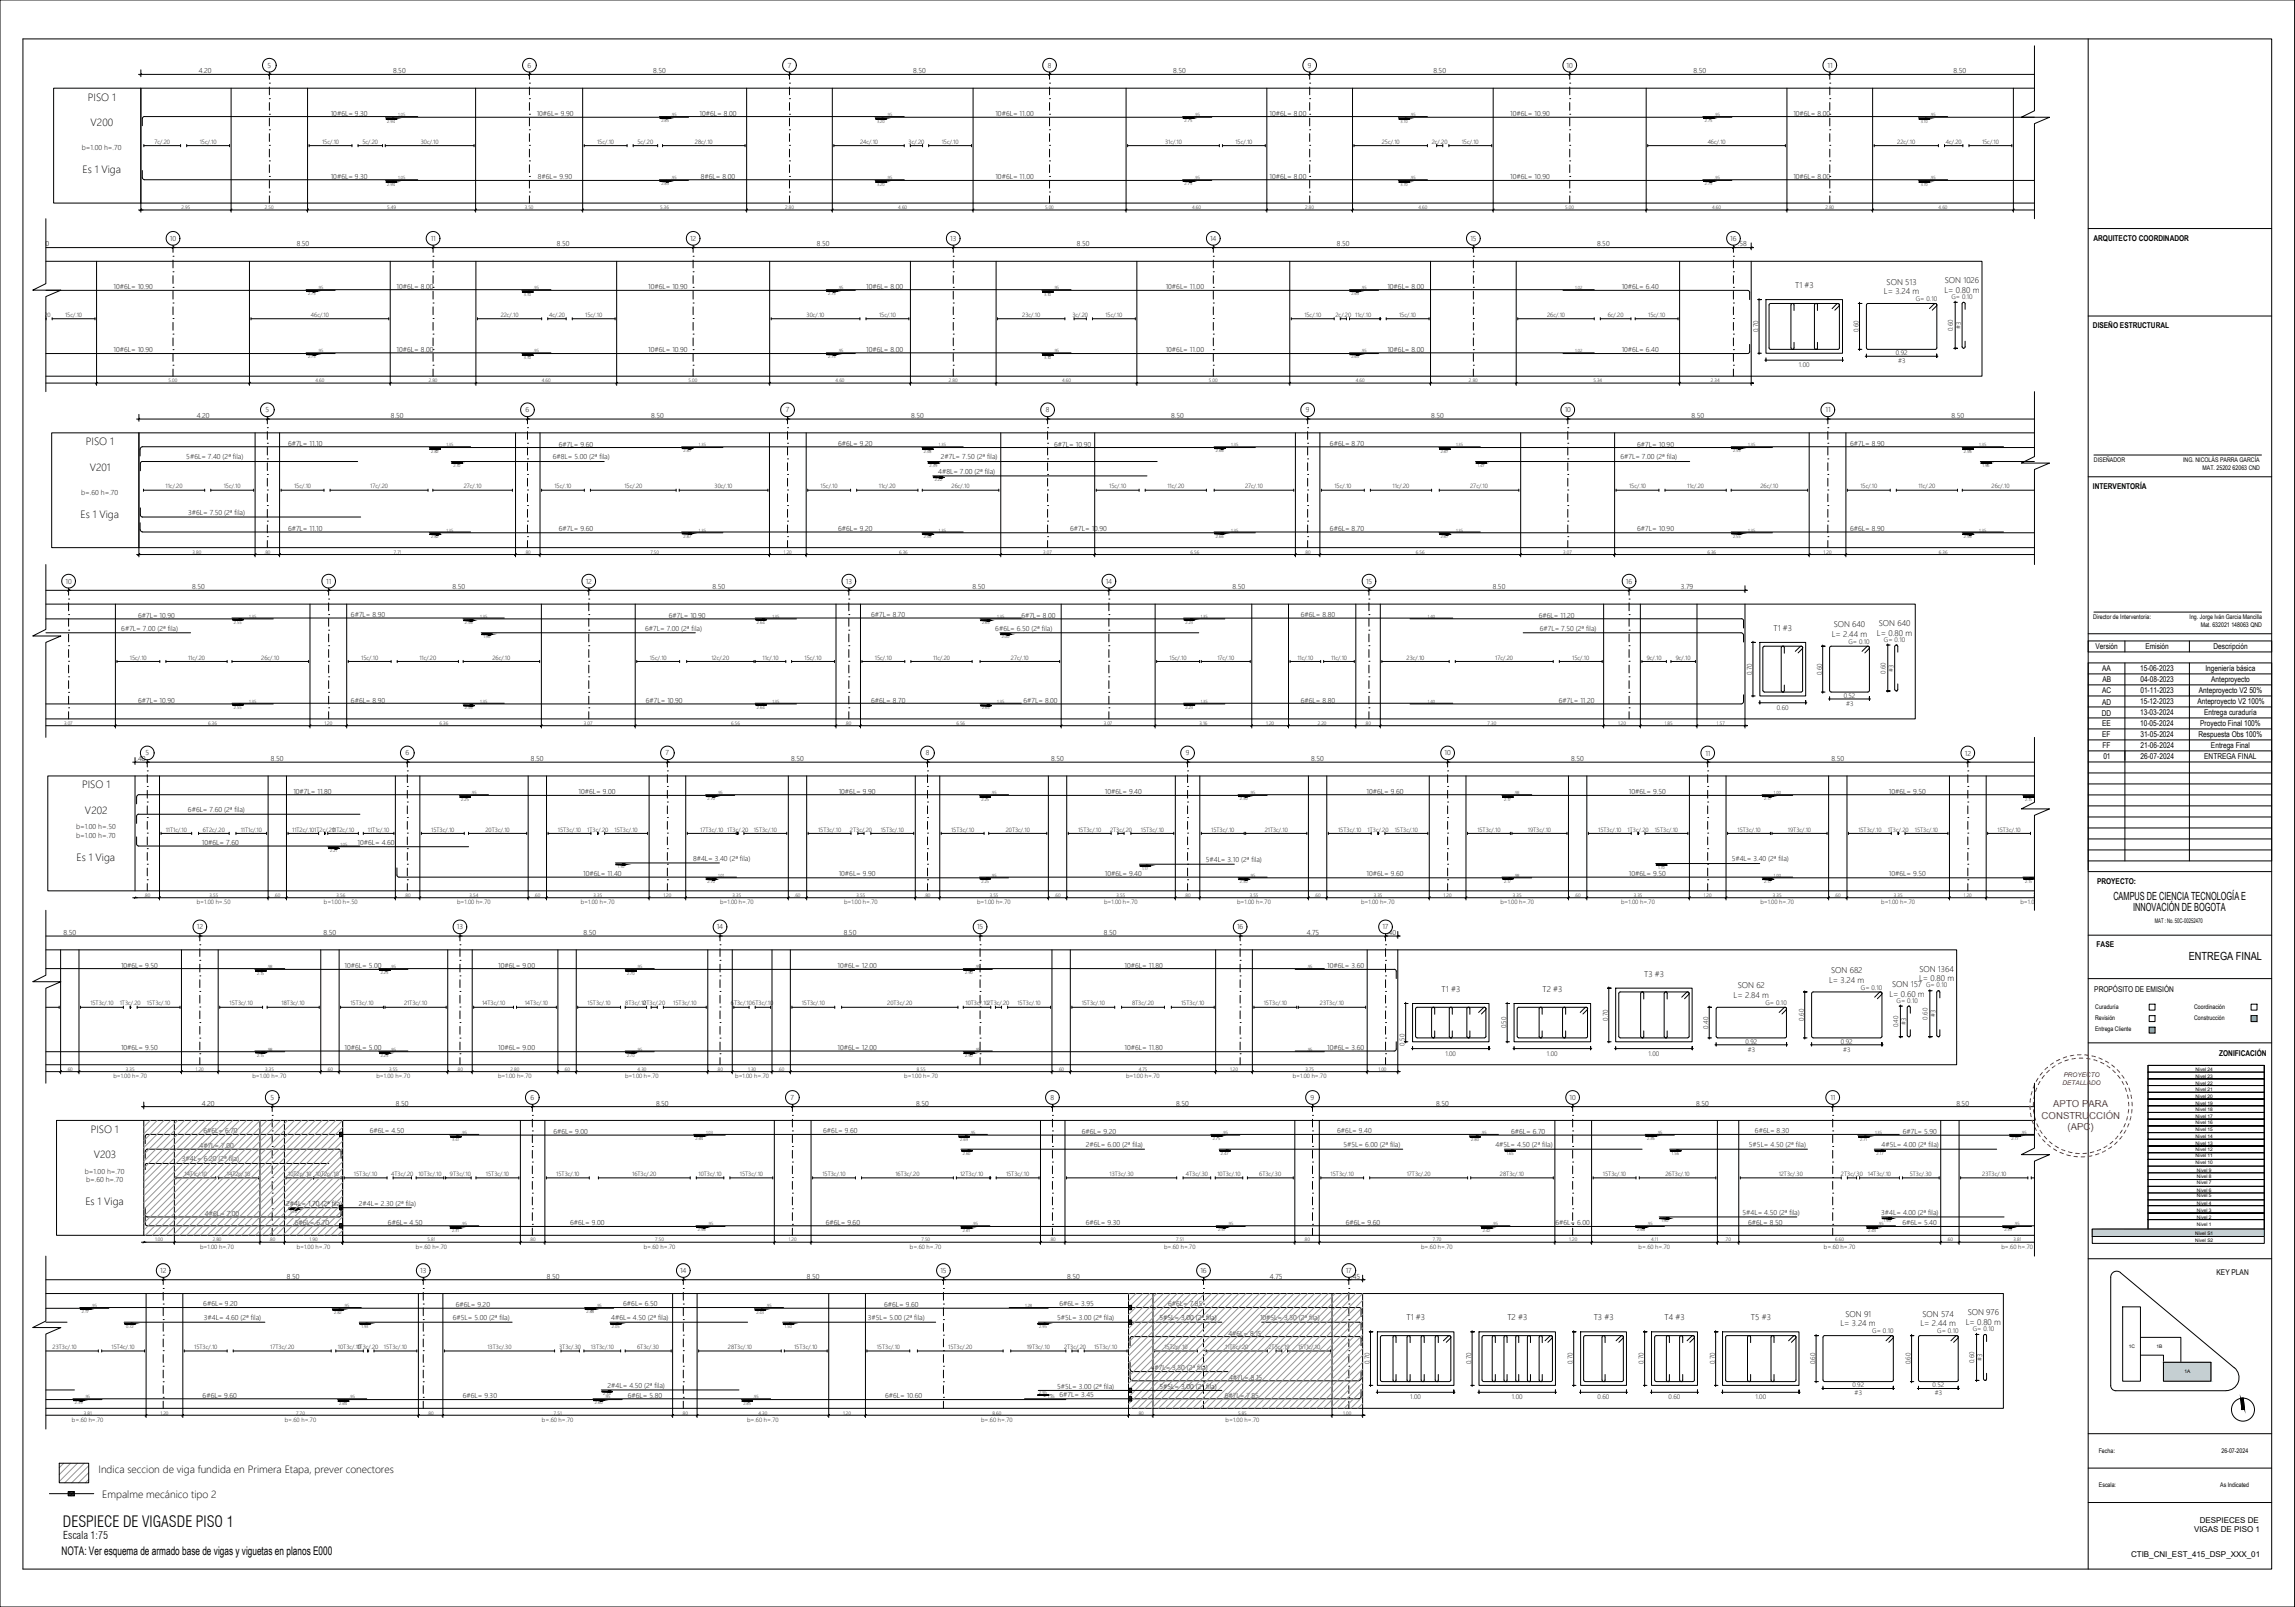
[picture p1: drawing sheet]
<svg xmlns="http://www.w3.org/2000/svg" width="1000mm" height="700mm" viewBox="0 0 1000 700" stroke-linecap="round" stroke-linejoin="round" font-family="sans-serif">
<defs><g id="words">
<text font-size="6.7" x="27.4" y="665">DESPIECE DE VIGASDE PISO 1</text>
<text font-size="5.2" x="26.8" y="677.4">NOTA: Ver esquema de armado base de vigas y viguetas en planos E000</text>
<g font-size="4.9">
<text x="921" y="392">CAMPUS DE CIENCIA TECNOLOGÍA E</text>
<text x="929.6" y="396.7">INNOVACIÓN DE BOGOTA</text>
<text x="953.9" y="418.2">ENTREGA FINAL</text>
</g>
<text font-size="4.7" x="27.6" y="670.2">Escala 1:75</text>
<g font-size="4.6">
<text x="38.3" y="43.9">PISO 1</text>
<text x="39.5" y="54.9">V200</text>
<text x="35.9" y="75.4">Es 1 Viga</text>
<text x="37.4" y="193.9">PISO 1</text>
<text x="39.1" y="204.9">V201</text>
<text x="35.1" y="225.4">Es 1 Viga</text>
<text x="35.8" y="343.4">PISO 1</text>
<text x="37" y="354.4">V202</text>
<text x="33.4" y="374.9">Es 1 Viga</text>
<text x="39.5" y="493.5">PISO 1</text>
<text x="40.9" y="504.5">V203</text>
<text x="37.2" y="524.9">Es 1 Viga</text>
<text x="43" y="641.7">Indica seccion de viga fundida en Primera Etapa, prever conectores</text>
<text x="44.5" y="652.5">Empalme mecánico tipo 2</text>
</g>
<g font-size="4.2" fill="#f00">
<text x="894.8" y="482.2">APTO PARA</text>
<text x="889.7" y="487.2">CONSTRUCCIÓN</text>
<text x="901" y="492.2">(APC)</text>
</g>
<g font-size="3.6">
<text x="782.3" y="125.4">T1 #3</text>
<text x="822.2" y="123.9">SON 513</text>
<text x="847.5" y="123.3">SON 1026</text>
<text x="821" y="128.2">L= 3.24 m</text>
<text x="847.3" y="127.6">L= 0.80 m</text>
<text x="772.9" y="274.8">T1 #3</text>
<text x="799.1" y="273.2">SON 640</text>
<text x="818.8" y="272.6">SON 640</text>
<text x="798.2" y="277.5">L= 2.44 m</text>
<text x="818" y="276.9">L= 0.80 m</text>
<text x="716.5" y="425.3">T3 #3</text>
<text x="798" y="423.8">SON 682</text>
<text x="836.4" y="423.2">SON 1364</text>
<text x="628.2" y="432">T1 #3</text>
<text x="672.2" y="432">T2 #3</text>
<text x="757.3" y="430.5">SON 62</text>
<text x="797.1" y="428">L= 3.24 m</text>
<text x="824.6" y="429.9">SON 157</text>
<text x="836.3" y="427.5">L= 0.80 m</text>
<text x="755.5" y="434.7">L= 2.84 m</text>
<text x="823.4" y="434.1">L= 0.60 m</text>
<text x="612.9" y="575">T1 #3</text>
<text x="656.9" y="575">T2 #3</text>
<text x="694.5" y="575">T3 #3</text>
<text x="725.4" y="575">T4 #3</text>
<text x="763.1" y="575">T5 #3</text>
<text x="804.2" y="573.5">SON 91</text>
<text x="837.8" y="573.5">SON 574</text>
<text x="857.5" y="572.9">SON 976</text>
<text x="802" y="577.7">L= 3.24 m</text>
<text x="836.9" y="577.7">L= 2.44 m</text>
<text x="856.7" y="577.1">L= 0.80 m</text>
</g>
<g font-size="3.5">
<text x="912.3" y="104.9">ARQUITECTO COORDINADOR</text>
<text x="912.1" y="143">DISEÑO ESTRUCTURAL</text>
<text x="912.1" y="213">INTERVENTORÍA</text>
<text x="913.2" y="282.7">Versión</text>
<text x="934.9" y="282.7">Emisión</text>
<text x="964.6" y="282.7">Descripción</text>
<text x="916.1" y="292.3">AA</text>
<text x="932.6" y="292.3">15-06-2023</text>
<text x="961.1" y="292.3">Ingeniería básica</text>
<text x="916.2" y="297.1">AB</text>
<text x="932.7" y="297.1">04-08-2023</text>
<text x="963.6" y="297.1">Anteproyecto</text>
<text x="916.1" y="301.9">AC</text>
<text x="932.7" y="301.9">01-11-2023</text>
<text x="958.3" y="301.9">Anteproyecto V2 50%</text>
<text x="915.9" y="311.7">DD</text>
<text x="916.1" y="307">AD</text>
<text x="932.6" y="306.5">15-12-2023</text>
<text x="932.6" y="311.5">13-03-2024</text>
<text x="957.6" y="306.6">Anteproyecto V2 100%</text>
<text x="960.5" y="311.5">Entrega curaduría</text>
<text x="916.1" y="316.2">EE</text>
<text x="932.6" y="316.2">10-05-2024</text>
<text x="958.8" y="316.2">Proyecto Final 100%</text>
<text x="916.1" y="321">EF</text>
<text x="932.7" y="321">31-05-2024</text>
<text x="958.1" y="321">Respuesta Obs 100%</text>
<text x="916.2" y="325.8">FF</text>
<text x="932.8" y="325.8">21-06-2024</text>
<text x="963.5" y="325.8">Entrega Final</text>
<text x="916.6" y="330.6">01</text>
<text x="932.8" y="330.6">26-07-2024</text>
<text x="960.6" y="330.6">ENTREGA FINAL</text>
<text x="913.8" y="385.1">PROYECTO:</text>
<text x="913.7" y="412.3">FASE</text>
<text x="912.7" y="432.1">PROPÓSITO DE EMISIÓN</text>
<text x="967.1" y="460.1">ZONIFICACIÓN</text>
<text x="966" y="555.5">KEY PLAN</text>
<text x="958.6" y="663.3">DESPIECES DE</text>
<text x="956.1" y="667.4">VIGAS DE PISO 1</text>
<text x="928.7" y="678.3">CTIB_CNI_EST_415_DSP_XXX_01</text>
</g>
<g font-size="3.1">
<text x="116.5" y="29.5">5</text>
<text x="229.9" y="29.5">6</text>
<text x="343.3" y="29.5">7</text>
<text x="456.6" y="29.5">8</text>
<text x="569.9" y="29.5">9</text>
<text x="682.7" y="29.5">10</text>
<text x="796.4" y="29.5">11</text>
<text x="86.6" y="31.9">4.20</text>
<text x="171.3" y="31.9">8.50</text>
<text x="284.6" y="31.9">8.50</text>
<text x="397.9" y="31.9">8.50</text>
<text x="511.3" y="31.9">8.50</text>
<text x="624.6" y="31.9">8.50</text>
<text x="738" y="31.9">8.50</text>
<text x="851.3" y="31.9">8.50</text>
<text x="144.1" y="50.3">10#6L= 9.30</text>
<text x="233.9" y="50.6">10#6L= 9.90</text>
<text x="304.8" y="50.3">10#6L= 8.00</text>
<text x="433.8" y="50.6">10#6L= 11.00</text>
<text x="553.2" y="50.3">10#6L= 8.00</text>
<text x="658.2" y="50.6">10#6L= 10.90</text>
<text x="781.5" y="50.3">10#6L= 8.00</text>
<text x="35.7" y="65.4">b=1.00 h=.70</text>
<text x="144.1" y="78">10#6L= 9.30</text>
<text x="234.4" y="78">8#6L= 9.90</text>
<text x="305.4" y="78">8#6L= 8.00</text>
<text x="433.8" y="78">10#6L= 11.00</text>
<text x="553.2" y="78">10#6L= 8.00</text>
<text x="658.2" y="78">10#6L= 10.90</text>
<text x="781.5" y="78">10#6L= 8.00</text>
<text x="16" y="107.3">8.50</text>
<text x="74" y="104.9">10</text>
<text x="129.3" y="107.3">8.50</text>
<text x="187.7" y="105">11</text>
<text x="242.6" y="107.3">8.50</text>
<text x="300.7" y="105">12</text>
<text x="356" y="107.3">8.50</text>
<text x="414.1" y="104.9">13</text>
<text x="469.3" y="107.3">8.50</text>
<text x="527.3" y="105">14</text>
<text x="582.6" y="107.3">8.50</text>
<text x="640.8" y="104.9">15</text>
<text x="696" y="107.3">8.50</text>
<text x="754" y="104.9">16</text>
<text x="757.3" y="107.3">.58</text>
<text x="172.8" y="125.7">10#6L= 8.00</text>
<text x="377.5" y="125.7">10#6L= 8.00</text>
<text x="604.6" y="125.7">10#6L= 8.00</text>
<text x="49.5" y="126">10#6L= 10.90</text>
<text x="282.4" y="126">10#6L= 10.90</text>
<text x="508" y="126">10#6L= 11.00</text>
<text x="706.7" y="126">10#6L= 6.40</text>
<text x="49.5" y="153.4">10#6L= 10.90</text>
<text x="172.8" y="153.4">10#6L= 8.00</text>
<text x="282.4" y="153.4">10#6L= 10.90</text>
<text x="377.5" y="153.4">10#6L= 8.00</text>
<text x="508" y="153.4">10#6L= 11.00</text>
<text x="604.6" y="153.4">10#6L= 8.00</text>
<text x="706.7" y="153.4">10#6L= 6.40</text>
<text x="115.7" y="179.6">5</text>
<text x="229" y="179.6">6</text>
<text x="342.4" y="179.6">7</text>
<text x="455.7" y="179.6">8</text>
<text x="569" y="179.6">9</text>
<text x="681.9" y="179.6">10</text>
<text x="795.5" y="179.6">11</text>
<text x="85.8" y="182">4.20</text>
<text x="170.4" y="182">8.50</text>
<text x="283.8" y="182">8.50</text>
<text x="397.1" y="182">8.50</text>
<text x="510.4" y="182">8.50</text>
<text x="623.7" y="182">8.50</text>
<text x="737.1" y="182">8.50</text>
<text x="850.4" y="182">8.50</text>
<text x="125.5" y="194.2">6#7L= 11.10</text>
<text x="243.6" y="194.5">6#7L= 9.60</text>
<text x="365.2" y="194.2">6#6L= 9.20</text>
<text x="459.4" y="194.5">6#7L= 10.90</text>
<text x="579.6" y="194.2">6#6L= 8.70</text>
<text x="713.5" y="194.5">6#7L= 10.90</text>
<text x="806.3" y="194.2">6#7L= 8.90</text>
<text x="81.2" y="200.1">5#6L= 7.40 (2ª fila)</text>
<text x="240.9" y="200.1">6#8L= 5.00 (2ª fila)</text>
<text x="410" y="200.1">2#7L= 7.50 (2ª fila)</text>
<text x="706.2" y="200.1">6#7L= 7.00 (2ª fila)</text>
<text x="408.9" y="206.3">4#8L= 7.00 (2ª fila)</text>
<text x="35.4" y="215.5">b=.60 h=.70</text>
<text x="82" y="224.3">3#6L= 7.50 (2ª fila)</text>
<text x="125.5" y="231.4">6#7L= 11.10</text>
<text x="243.6" y="231.4">6#7L= 9.60</text>
<text x="365.2" y="231.4">6#6L= 9.20</text>
<text x="466.3" y="231.4">6#7L= 10.90</text>
<text x="579.6" y="231.4">6#6L= 8.70</text>
<text x="713.5" y="231.4">6#7L= 10.90</text>
<text x="806.2" y="231.4">6#6L= 8.90</text>
<text x="28.5" y="254.2">10</text>
<text x="83.8" y="256.6">8.50</text>
<text x="142.2" y="254.2">11</text>
<text x="197.1" y="256.6">8.50</text>
<text x="255.3" y="254.2">12</text>
<text x="310.5" y="256.6">8.50</text>
<text x="368.6" y="254.2">13</text>
<text x="423.8" y="256.6">8.50</text>
<text x="481.8" y="254.2">14</text>
<text x="537.1" y="256.6">8.50</text>
<text x="595.3" y="254.2">15</text>
<text x="650.5" y="256.6">8.50</text>
<text x="708.6" y="254.2">16</text>
<text x="732.5" y="256.6">3.79</text>
<text x="60.2" y="269.1">6#7L= 10.90</text>
<text x="153" y="268.7">6#7L= 8.90</text>
<text x="291.5" y="269.1">6#7L= 10.90</text>
<text x="379.6" y="268.7">6#7L= 8.70</text>
<text x="445.1" y="269.1">6#7L= 8.00</text>
<text x="566.9" y="268.8">6#6L= 8.80</text>
<text x="670.6" y="269.1">6#6L= 11.20</text>
<text x="52.9" y="274.7">6#7L= 7.00 (2ª fila)</text>
<text x="281.2" y="274.7">6#7L= 7.00 (2ª fila)</text>
<text x="433.7" y="274.7">6#6L= 6.50 (2ª fila)</text>
<text x="671" y="274.7">6#7L= 7.50 (2ª fila)</text>
<text x="60.2" y="306">6#7L= 10.90</text>
<text x="153" y="306">6#6L= 8.90</text>
<text x="281.5" y="306">6#7L= 10.90</text>
<text x="379.6" y="306">6#6L= 8.70</text>
<text x="446" y="306">6#7L= 8.00</text>
<text x="566.9" y="306">6#6L= 8.80</text>
<text x="679.3" y="306">6#7L= 11.20</text>
<text x="63.4" y="329">5</text>
<text x="176.7" y="329">6</text>
<text x="290.1" y="329">7</text>
<text x="403.4" y="329">8</text>
<text x="516.7" y="329">9</text>
<text x="629.5" y="329">10</text>
<text x="743.2" y="329.1">11</text>
<text x="856.2" y="329.1">12</text>
<text x="59.5" y="331.5">.40</text>
<text x="118.1" y="331.5">8.50</text>
<text x="231.4" y="331.5">8.50</text>
<text x="344.8" y="331.5">8.50</text>
<text x="458.1" y="331.5">8.50</text>
<text x="571.4" y="331.5">8.50</text>
<text x="684.7" y="331.5">8.50</text>
<text x="798.1" y="331.5">8.50</text>
<text x="127.8" y="345.7">10#7L= 11.80</text>
<text x="252.1" y="346">10#6L= 9.00</text>
<text x="365.5" y="345.7">10#6L= 9.90</text>
<text x="481.5" y="346">10#6L= 9.40</text>
<text x="595.5" y="345.7">10#6L= 9.60</text>
<text x="709.8" y="346">10#6L= 9.50</text>
<text x="823.2" y="345.7">10#6L= 9.50</text>
<text x="81.9" y="353.8">6#6L= 7.60 (2ª fila)</text>
<text x="33.1" y="361.2">b=1.00 h=.50</text>
<text x="33.1" y="364.9">b=1.00 h=.70</text>
<text x="88" y="368.2">10#6L= 7.60</text>
<text x="155.8" y="368.2">10#6L= 4.60</text>
<text x="302" y="375">8#4L= 3.40 (2ª fila)</text>
<text x="525.5" y="375.5">5#4L= 3.10 (2ª fila)</text>
<text x="754.6" y="375.2">5#4L= 3.40 (2ª fila)</text>
<text x="254.1" y="381.7">10#6L= 11.40</text>
<text x="365.5" y="381.7">10#6L= 9.90</text>
<text x="481.5" y="381.7">10#6L= 9.40</text>
<text x="595.5" y="381.7">10#6L= 9.60</text>
<text x="709.8" y="381.7">10#6L= 9.50</text>
<text x="823.2" y="381.7">10#6L= 9.50</text>
<text x="27.6" y="407.2">8.50</text>
<text x="85.8" y="404.8">12</text>
<text x="141" y="407.2">8.50</text>
<text x="199.1" y="404.8">13</text>
<text x="254.3" y="407.2">8.50</text>
<text x="312.3" y="404.8">14</text>
<text x="367.7" y="407.2">8.50</text>
<text x="425.8" y="404.8">15</text>
<text x="481" y="407.2">8.50</text>
<text x="539.1" y="404.8">16</text>
<text x="569.4" y="407.2">4.75</text>
<text x="602.4" y="404.8">17</text>
<text x="604.4" y="407.2">.40</text>
<text x="52.7" y="421.4">10#6L= 9.50</text>
<text x="150.2" y="421.7">10#6L= 5.00</text>
<text x="217.1" y="421.4">10#6L= 9.00</text>
<text x="365" y="421.7">10#6L= 12.00</text>
<text x="490.1" y="421.4">10#6L= 11.80</text>
<text x="578.4" y="421.7">10#6L= 3.60</text>
<text x="52.7" y="457.5">10#6L= 9.50</text>
<text x="150.2" y="457.5">10#6L= 5.00</text>
<text x="217.1" y="457.5">10#6L= 9.00</text>
<text x="365" y="457.5">10#6L= 12.00</text>
<text x="490.1" y="457.5">10#6L= 11.80</text>
<text x="578.4" y="457.5">10#6L= 3.60</text>
<text x="117.8" y="479.1">5</text>
<text x="231.1" y="479.1">6</text>
<text x="344.6" y="479.1">7</text>
<text x="457.8" y="479.1">8</text>
<text x="571.2" y="479.1">9</text>
<text x="684" y="479.1">10</text>
<text x="797.6" y="479.1">11</text>
<text x="87.9" y="481.5">4.20</text>
<text x="172.6" y="481.5">8.50</text>
<text x="285.9" y="481.5">8.50</text>
<text x="399.2" y="481.5">8.50</text>
<text x="512.5" y="481.5">8.50</text>
<text x="625.9" y="481.5">8.50</text>
<text x="739.2" y="481.5">8.50</text>
<text x="852.6" y="481.5">8.50</text>
<text x="88.6" y="493.7">6#6L= 6.70</text>
<text x="161.2" y="493.7">6#6L= 4.50</text>
<text x="241.2" y="494">6#6L= 9.00</text>
<text x="358.8" y="493.7">6#6L= 9.60</text>
<text x="471.5" y="494">6#6L= 9.20</text>
<text x="582.8" y="493.7">6#6L= 9.40</text>
<text x="658.5" y="494">6#6L= 6.70</text>
<text x="764.8" y="493.7">6#6L= 8.30</text>
<text x="829.2" y="494">6#7L= 5.90</text>
<text x="87" y="500.1">4#7L= 7.00</text>
<text x="473.2" y="499.6">2#6L= 6.00 (2ª fila)</text>
<text x="585.4" y="499.6">5#5L= 6.00 (2ª fila)</text>
<text x="651.7" y="499.6">4#5L= 4.50 (2ª fila)</text>
<text x="762.2" y="499.6">5#5L= 4.50 (2ª fila)</text>
<text x="820" y="499.6">4#5L= 4.00 (2ª fila)</text>
<text x="79.3" y="505.9">3#4L= 6.20 (2ª fila)</text>
<text x="37" y="511.2">b=1.00 h=.70</text>
<text x="37.5" y="515">b=.60 h=.70</text>
<text x="124.8" y="525.1">2#4L= 1.70 (2ª fila)</text>
<text x="156.4" y="525.1">2#4L= 2.30 (2ª fila)</text>
<text x="89.3" y="529.6">4#6L= 7.00</text>
<text x="128.5" y="533.6">6#6L= 6.70</text>
<text x="169.1" y="533.6">6#6L= 4.50</text>
<text x="248.5" y="533.6">6#6L= 9.00</text>
<text x="359.8" y="533.6">6#6L= 9.60</text>
<text x="473.2" y="533.6">6#6L= 9.30</text>
<text x="586.5" y="533.6">6#6L= 9.60</text>
<text x="677.8" y="533.6">6#6L= 6.00</text>
<text x="759.4" y="529.1">5#4L= 4.50 (2ª fila)</text>
<text x="761.8" y="533.6">6#6L= 8.50</text>
<text x="819.8" y="529.1">3#4L= 4.00 (2ª fila)</text>
<text x="829" y="533.6">6#6L= 5.40</text>
<text x="69.8" y="554.5">12</text>
<text x="125" y="556.9">8.50</text>
<text x="183.1" y="554.5">13</text>
<text x="238.3" y="556.9">8.50</text>
<text x="296.4" y="554.5">14</text>
<text x="351.7" y="556.9">8.50</text>
<text x="409.8" y="554.5">15</text>
<text x="465" y="556.9">8.50</text>
<text x="523.1" y="554.5">16</text>
<text x="553.4" y="556.9">4.75</text>
<text x="586.4" y="554.5">17</text>
<text x="588.8" y="556.9">.45</text>
<text x="88.6" y="569">6#6L= 9.20</text>
<text x="198.6" y="569.4">6#6L= 9.20</text>
<text x="271.6" y="569">6#6L= 6.50</text>
<text x="385.3" y="569.4">6#6L= 9.60</text>
<text x="461.7" y="569">6#6L= 3.95</text>
<text x="509.1" y="569">6#6L= 7.85</text>
<text x="88.9" y="575">3#4L= 4.60 (2ª fila)</text>
<text x="197.3" y="575">6#5L= 5.00 (2ª fila)</text>
<text x="266.4" y="575">4#6L= 4.50 (2ª fila)</text>
<text x="378.1" y="575">3#5L= 5.00 (2ª fila)</text>
<text x="460.7" y="575">5#5L= 3.00 (2ª fila)</text>
<text x="505.3" y="575">5#5L= 3.00 (2ª fila)</text>
<text x="549.1" y="575">10#5L= 3.50 (2ª fila)</text>
<text x="535.3" y="581.7">4#6L= 8.15</text>
<text x="501.4" y="596.5">4#7L= 3.50 (2ª fila)</text>
<text x="264.8" y="604.5">2#4L= 4.50 (2ª fila)</text>
<text x="460.7" y="605.1">5#5L= 3.00 (2ª fila)</text>
<text x="505.3" y="605.1">5#5L= 3.00 (2ª fila)</text>
<text x="535.6" y="600.9">4#7L= 8.15</text>
<text x="88.3" y="609">6#6L= 9.60</text>
<text x="201.6" y="609">6#6L= 9.30</text>
<text x="273.6" y="609">6#6L= 5.80</text>
<text x="385.7" y="609">6#6L= 10.60</text>
<text x="461.7" y="608.6">6#7L= 3.45</text>
<text x="533.8" y="609">6#7L= 7.85</text>
</g>
<g font-size="2.9">
<text x="834.9" y="131.2">G= 0.10</text>
<text x="850.4" y="130.1">G= 0.10</text>
<text x="854.5" y="143.2" transform="rotate(-90 854.5 143.2)">#3</text>
<text x="766.1" y="144.7" transform="rotate(-90 766.1 144.7)">0.70</text>
<text x="809.9" y="144.8" transform="rotate(-90 809.9 144.8)">0.60</text>
<text x="851.1" y="144.2" transform="rotate(-90 851.1 144.2)">0.60</text>
<text x="826.2" y="154.7">0.92</text>
<text x="783.9" y="159.9">1.00</text>
<text x="827.2" y="158.2">#3</text>
<text x="805.5" y="280.5">G= 0.10</text>
<text x="821" y="279.4">G= 0.10</text>
<text x="763.4" y="294" transform="rotate(-90 763.4 294)">0.70</text>
<text x="821.7" y="293.5" transform="rotate(-90 821.7 293.5)">0.60</text>
<text x="825.1" y="292.5" transform="rotate(-90 825.1 292.5)">#3</text>
<text x="793.9" y="294" transform="rotate(-90 793.9 294)">0.60</text>
<text x="803.4" y="304">0.52</text>
<text x="774.3" y="309.1">0.60</text>
<text x="804.5" y="307.4">#3</text>
<text x="811" y="431.1">G= 0.10</text>
<text x="839.3" y="430">G= 0.10</text>
<text x="769.4" y="437.7">G= 0.10</text>
<text x="826.5" y="436.7">G= 0.10</text>
<text x="843.5" y="443.1" transform="rotate(-90 843.5 443.1)">#3</text>
<text x="656.4" y="447.9" transform="rotate(-90 656.4 447.9)">0.50</text>
<text x="700.7" y="444.6" transform="rotate(-90 700.7 444.6)">0.70</text>
<text x="744.4" y="448" transform="rotate(-90 744.4 448)">0.40</text>
<text x="786" y="444.6" transform="rotate(-90 786 444.6)">0.60</text>
<text x="827.2" y="447.5" transform="rotate(-90 827.2 447.5)">0.40</text>
<text x="830.6" y="446.4" transform="rotate(-90 830.6 446.4)">#3</text>
<text x="840" y="444.1" transform="rotate(-90 840 444.1)">0.60</text>
<text x="612.1" y="455.5" transform="rotate(-90 612.1 455.5)">0.50</text>
<text x="760.7" y="454.6">0.92</text>
<text x="802.3" y="454.6">0.92</text>
<text x="629.9" y="459.8">1.00</text>
<text x="674.2" y="459.8">1.00</text>
<text x="718.4" y="459.8">1.00</text>
<text x="761.7" y="458.1">#3</text>
<text x="803.3" y="458.1">#3</text>
<text x="815.9" y="580.7">G= 0.10</text>
<text x="844.2" y="580.7">G= 0.10</text>
<text x="859.7" y="579.7">G= 0.10</text>
<text x="860.4" y="593.8" transform="rotate(-90 860.4 593.8)">0.60</text>
<text x="863.9" y="592.8" transform="rotate(-90 863.9 592.8)">#3</text>
<text x="596.8" y="594.2" transform="rotate(-90 596.8 594.2)">0.70</text>
<text x="641.1" y="594.2" transform="rotate(-90 641.1 594.2)">0.70</text>
<text x="685.3" y="594.2" transform="rotate(-90 685.3 594.2)">0.70</text>
<text x="716.3" y="594.2" transform="rotate(-90 716.3 594.2)">0.70</text>
<text x="747.2" y="594.2" transform="rotate(-90 747.2 594.2)">0.70</text>
<text x="791" y="594.3" transform="rotate(-90 791 594.3)">0.60</text>
<text x="832.6" y="594.3" transform="rotate(-90 832.6 594.3)">0.60</text>
<text x="807.3" y="604.3">0.92</text>
<text x="842.2" y="604.3">0.52</text>
<text x="614.6" y="609.4">1.00</text>
<text x="658.9" y="609.4">1.00</text>
<text x="696.2" y="609.4">0.60</text>
<text x="727.2" y="609.4">0.60</text>
<text x="765" y="609.4">1.00</text>
<text x="808.2" y="607.8">#3</text>
<text x="843.2" y="607.8">#3</text>
</g>
<g font-size="2.8">
<text x="912.5" y="201">DISEÑADOR</text>
<text x="951.4" y="201.3">ING. NICOLÁS PARRA GARCÍA</text>
<text x="959.8" y="204.5">MAT. 25202 62063 CND</text>
<text x="912.1" y="269.4">Director de Interventoria:</text>
<text x="954.2" y="269.6">Ing. Jorge Iván Garcia Mancilla</text>
<text x="959" y="272.9">Mat. 632021 148063 QND</text>
<text x="939" y="402.1">MAT : No. 50C-00252470</text>
<text x="913.1" y="439.3">Curaduría</text>
<text x="956.1" y="439.3">Coordinación</text>
<text x="913" y="444.3">Revisión</text>
<text x="913" y="449.2">Entrega Cliente</text>
<text x="956.1" y="444.3">Construcción</text>
<text x="914.6" y="632.8">Fecha:</text>
<text x="968.1" y="632.8">26-07-2024</text>
<text x="914.7" y="647.5">Escala:</text>
<text x="967.5" y="647.7">As Indicated</text>
</g>
<g font-size="2.8" fill="#f00">
<text x="898.9" y="472.5">DETALLADO</text>
<text x="899.3" y="469.2">PROYECTO</text>
</g>
<g font-size="2.7">
<text x="67.3" y="62.6">7c/.20</text>
<text x="87" y="62.6">15c/.10</text>
<text x="140.4" y="62.6">15c/.10</text>
<text x="157.9" y="62.6">5c/.20</text>
<text x="183.3" y="62.6">30c/.10</text>
<text x="260.2" y="62.6">15c/.10</text>
<text x="277.8" y="62.6">5c/.20</text>
<text x="302.8" y="62.6">28c/.10</text>
<text x="374.8" y="62.6">24c/.10</text>
<text x="395.9" y="62.6">3c/.20</text>
<text x="410.4" y="62.6">15c/.10</text>
<text x="507.7" y="62.6">31c/.10</text>
<text x="538.4" y="62.6">15c/.10</text>
<text x="602.1" y="62.6">25c/.10</text>
<text x="624" y="62.6">2c/.20</text>
<text x="637" y="62.6">15c/.10</text>
<text x="744.2" y="62.6">46c/.10</text>
<text x="826.8" y="62.6">22c/.10</text>
<text x="848" y="62.6">4c/.20</text>
<text x="863.7" y="62.6">15c/.10</text>
<text x="15.3" y="138">2c/.20</text>
<text x="28.4" y="138">15c/.10</text>
<text x="135.5" y="138">46c/.10</text>
<text x="218.2" y="138">22c/.10</text>
<text x="239.3" y="138">4c/.20</text>
<text x="255.1" y="138">15c/.10</text>
<text x="351.5" y="138">30c/.10</text>
<text x="383.1" y="138">15c/.10</text>
<text x="445.5" y="138">23c/.10</text>
<text x="467.3" y="138">3c/.20</text>
<text x="481.7" y="138">15c/.10</text>
<text x="568.4" y="138">15c/.10</text>
<text x="582" y="138">2c/.20</text>
<text x="590.6" y="138">11c/.10</text>
<text x="609.7" y="138">15c/.10</text>
<text x="674.2" y="138">26c/.10</text>
<text x="700.7" y="138">6c/.20</text>
<text x="718.3" y="138">15c/.10</text>
<text x="72.2" y="212.7">11c/.20</text>
<text x="97.5" y="212.7">15c/.10</text>
<text x="128.2" y="212.7">15c/.10</text>
<text x="161.3" y="212.7">17c/.20</text>
<text x="202.1" y="212.7">27c/.10</text>
<text x="241.6" y="212.7">15c/.10</text>
<text x="272.1" y="212.7">15c/.20</text>
<text x="311.4" y="212.7">30c/.10</text>
<text x="357.6" y="212.7">15c/.10</text>
<text x="383" y="212.7">11c/.20</text>
<text x="414.7" y="212.7">26c/.10</text>
<text x="483.4" y="212.7">15c/.10</text>
<text x="508.7" y="212.7">11c/.20</text>
<text x="542.6" y="212.7">27c/.10</text>
<text x="581.5" y="212.7">15c/.10</text>
<text x="606.8" y="212.7">11c/.20</text>
<text x="640.7" y="212.7">27c/.10</text>
<text x="709.9" y="212.7">15c/.10</text>
<text x="735.2" y="212.7">11c/.20</text>
<text x="767.2" y="212.7">26c/.10</text>
<text x="810.7" y="212.7">15c/.10</text>
<text x="836" y="212.7">11c/.20</text>
<text x="867.9" y="212.7">26c/.10</text>
<text x="56.6" y="287.3">15c/.10</text>
<text x="82" y="287.3">11c/.20</text>
<text x="113.9" y="287.3">26c/.10</text>
<text x="157.4" y="287.3">15c/.10</text>
<text x="182.8" y="287.3">11c/.20</text>
<text x="214.6" y="287.3">26c/.10</text>
<text x="283.2" y="287.3">15c/.10</text>
<text x="310" y="287.3">12c/.20</text>
<text x="332.3" y="287.3">11c/.10</text>
<text x="350.6" y="287.3">15c/.10</text>
<text x="381.3" y="287.3">15c/.10</text>
<text x="406.6" y="287.3">11c/.20</text>
<text x="440.6" y="287.3">27c/.10</text>
<text x="509.7" y="287.3">15c/.10</text>
<text x="530.5" y="287.3">17c/.10</text>
<text x="565.4" y="287.3">11c/.10</text>
<text x="580.1" y="287.3">11c/.10</text>
<text x="612.9" y="287.3">23c/.10</text>
<text x="651.6" y="287.3">17c/.20</text>
<text x="685.2" y="287.3">15c/.10</text>
<text x="717.6" y="287.3">9c/.10</text>
<text x="730.3" y="287.3">9c/.10</text>
<text x="72.2" y="362.2">11T1c/.10</text>
<text x="88.4" y="362.2">6T2c/.20</text>
<text x="104.9" y="362.2">11T1c/.10</text>
<text x="127.3" y="362.2">11T2c/.101T2c/.20</text>
<text x="144.7" y="362.2">11T2c/.10</text>
<text x="160.4" y="362.2">11T1c/.10</text>
<text x="187.9" y="362.2">15T3c/.10</text>
<text x="211.6" y="362.2">20T3c/.10</text>
<text x="243.1" y="362.2">15T3c/.10</text>
<text x="255.9" y="362.2">1T3c/.20</text>
<text x="267.8" y="362.2">15T3c/.10</text>
<text x="305.2" y="362.2">17T3c/.10</text>
<text x="316.9" y="362.2">1T3c/.20</text>
<text x="328.5" y="362.2">15T3c/.10</text>
<text x="356.5" y="362.2">15T3c/.10</text>
<text x="370.4" y="362.2">2T3c/.20</text>
<text x="383.8" y="362.2">15T3c/.10</text>
<text x="414.5" y="362.2">15T3c/.10</text>
<text x="438.3" y="362.2">20T3c/.10</text>
<text x="469.8" y="362.2">15T3c/.10</text>
<text x="483.7" y="362.2">2T3c/.20</text>
<text x="497.2" y="362.2">15T3c/.10</text>
<text x="527.8" y="362.2">15T3c/.10</text>
<text x="551.1" y="362.2">21T3c/.10</text>
<text x="583.1" y="362.2">15T3c/.10</text>
<text x="596" y="362.2">1T3c/.20</text>
<text x="607.8" y="362.2">15T3c/.10</text>
<text x="643.8" y="362.2">15T3c/.10</text>
<text x="665.8" y="362.2">19T3c/.10</text>
<text x="696.5" y="362.2">15T3c/.10</text>
<text x="709.3" y="362.2">1T3c/.20</text>
<text x="721.1" y="362.2">15T3c/.10</text>
<text x="757.2" y="362.2">15T3c/.10</text>
<text x="779.1" y="362.2">19T3c/.10</text>
<text x="809.8" y="362.2">15T3c/.10</text>
<text x="822.6" y="362.2">1T3c/.20</text>
<text x="834.5" y="362.2">15T3c/.10</text>
<text x="870.5" y="362.2">15T3c/.10</text>
<text x="85.8" y="393.8">b=1.00 h=.50</text>
<text x="141.2" y="393.8">b=1.00 h=.50</text>
<text x="199.2" y="393.8">b=1.00 h=.70</text>
<text x="253.2" y="393.8">b=1.00 h=.70</text>
<text x="313.8" y="393.8">b=1.00 h=.70</text>
<text x="367.8" y="393.8">b=1.00 h=.70</text>
<text x="425.8" y="393.8">b=1.00 h=.70</text>
<text x="481.2" y="393.8">b=1.00 h=.70</text>
<text x="539.2" y="393.8">b=1.00 h=.70</text>
<text x="593.2" y="393.8">b=1.00 h=.70</text>
<text x="653.8" y="393.8">b=1.00 h=.70</text>
<text x="706.5" y="393.8">b=1.00 h=.70</text>
<text x="767.2" y="393.8">b=1.00 h=.70</text>
<text x="819.8" y="393.8">b=1.00 h=.70</text>
<text x="880.5" y="393.8">b=1.00 h=.70</text>
<text x="39.4" y="437.9">15T3c/.10</text>
<text x="52.2" y="437.9">1T3c/.20</text>
<text x="64.1" y="437.9">15T3c/.10</text>
<text x="100.1" y="437.9">15T3c/.10</text>
<text x="122.7" y="437.9">18T3c/.10</text>
<text x="152.7" y="437.9">15T3c/.10</text>
<text x="176.1" y="437.9">21T3c/.10</text>
<text x="210.1" y="437.9">14T3c/.10</text>
<text x="228.7" y="437.9">14T3c/.10</text>
<text x="256.1" y="437.9">15T3c/.10</text>
<text x="272.5" y="437.9">8T3c/.10</text>
<text x="280.3" y="437.9">2T3c/.20</text>
<text x="293.4" y="437.9">15T3c/.10</text>
<text x="318.5" y="437.9">6T3c/.106T3c/.10</text>
<text x="349.4" y="437.9">15T3c/.10</text>
<text x="386.6" y="437.9">20T3c/.20</text>
<text x="420.8" y="437.9">10T3c/.102T3c/.20</text>
<text x="443.4" y="437.9">15T3c/.10</text>
<text x="471.4" y="437.9">15T3c/.10</text>
<text x="493.3" y="437.9">8T3c/.20</text>
<text x="514.7" y="437.9">15T3c/.10</text>
<text x="550.8" y="437.9">15T3c/.10</text>
<text x="575.2" y="437.9">23T3c/.10</text>
<text x="49.4" y="469.5">b=1.00 h=.70</text>
<text x="110.1" y="469.5">b=1.00 h=.70</text>
<text x="164.1" y="469.5">b=1.00 h=.70</text>
<text x="217.1" y="469.5">b=1.00 h=.70</text>
<text x="272.4" y="469.5">b=1.00 h=.70</text>
<text x="320.4" y="469.5">b=1.00 h=.70</text>
<text x="394.1" y="469.5">b=1.00 h=.70</text>
<text x="490.7" y="469.5">b=1.00 h=.70</text>
<text x="563.4" y="469.5">b=1.00 h=.70</text>
<text x="80.4" y="512.2">14T1c/.10</text>
<text x="98.9" y="512.2">14T2c/.10</text>
<text x="125.6" y="512.2">10T2c/.10</text>
<text x="137.6" y="512.2">10T2c/.10</text>
<text x="154.3" y="512.2">15T3c/.10</text>
<text x="170.5" y="512.2">4T3c/.20</text>
<text x="182.3" y="512.2">10T3c/.10</text>
<text x="196.1" y="512.2">9T3c/.10</text>
<text x="211.8" y="512.2">15T3c/.10</text>
<text x="242.4" y="512.2">15T3c/.10</text>
<text x="275.5" y="512.2">16T3c/.20</text>
<text x="304.4" y="512.2">10T3c/.10</text>
<text x="322.4" y="512.2">15T3c/.10</text>
<text x="358.4" y="512.2">15T3c/.10</text>
<text x="390.2" y="512.2">16T3c/.20</text>
<text x="418.4" y="512.2">12T3c/.10</text>
<text x="438.4" y="512.2">15T3c/.10</text>
<text x="483.5" y="512.2">13T3c/.30</text>
<text x="516.8" y="512.2">4T3c/.30</text>
<text x="530.5" y="512.2">10T3c/.10</text>
<text x="548.8" y="512.2">6T3c/.30</text>
<text x="579.9" y="512.2">15T3c/.10</text>
<text x="613" y="512.2">17T3c/.20</text>
<text x="653.7" y="512.2">28T3c/.10</text>
<text x="698.5" y="512.2">15T3c/.10</text>
<text x="725.8" y="512.2">26T3c/.10</text>
<text x="775.1" y="512.2">12T3c/.30</text>
<text x="802.3" y="512.2">2T3c/.30</text>
<text x="814" y="512.2">14T3c/.10</text>
<text x="832.2" y="512.2">5T3c/.30</text>
<text x="863.8" y="512.2">23T3c/.10</text>
<text x="87.2" y="543.8">b=1.00 h=.70</text>
<text x="129.3" y="543.8">b=1.00 h=.70</text>
<text x="181.1" y="543.8">b=.60 h=.70</text>
<text x="280.5" y="543.8">b=.60 h=.70</text>
<text x="396.5" y="543.8">b=.60 h=.70</text>
<text x="507.3" y="543.8">b=.60 h=.70</text>
<text x="619.3" y="543.8">b=.60 h=.70</text>
<text x="714.1" y="543.8">b=.60 h=.70</text>
<text x="794.9" y="543.8">b=.60 h=.70</text>
<text x="872.2" y="543.8">b=.60 h=.70</text>
<text x="22.9" y="587.6">23T3c/.10</text>
<text x="48.6" y="587.6">15T4c/.10</text>
<text x="84.6" y="587.6">15T3c/.10</text>
<text x="117.8" y="587.6">17T3c/.20</text>
<text x="147.3" y="587.6">10T3c/.10</text>
<text x="155.7" y="587.6">1T3c/.20</text>
<text x="167.3" y="587.6">15T3c/.10</text>
<text x="212.4" y="587.6">13T3c/.30</text>
<text x="243.7" y="587.6">3T3c/.30</text>
<text x="257.4" y="587.6">13T3c/.10</text>
<text x="277.7" y="587.6">6T3c/.30</text>
<text x="317.2" y="587.6">28T3c/.10</text>
<text x="346.1" y="587.6">15T3c/.10</text>
<text x="382.1" y="587.6">15T3c/.10</text>
<text x="413.2" y="587.6">15T3c/.20</text>
<text x="447.4" y="587.6">19T3c/.10</text>
<text x="463.7" y="587.6">2T3c/.20</text>
<text x="476.8" y="587.6">15T3c/.10</text>
<text x="507.4" y="587.6">15T2c/.10</text>
<text x="533.9" y="587.6">11T5c/.20</text>
<text x="552.8" y="587.6">2T5c/.19</text>
<text x="565.7" y="587.6">15T1c/.10</text>
<text x="31.4" y="619.2">b=.60 h=.70</text>
<text x="124.1" y="619.2">b=.60 h=.70</text>
<text x="236.2" y="619.2">b=.60 h=.70</text>
<text x="325.6" y="619.2">b=.60 h=.70</text>
<text x="427.6" y="619.2">b=.60 h=.70</text>
<text x="534.1" y="619.2">b=1.00 h=.70</text>
</g>
<g font-size="2.2">
<text x="79.2" y="91.1">2.95</text>
<text x="115.4" y="91.1">2.50</text>
<text x="168.7" y="91.1">5.49</text>
<text x="228.6" y="91.1">3.50</text>
<text x="287.7" y="91.1">5.36</text>
<text x="342.1" y="91.1">2.80</text>
<text x="391.5" y="91.1">4.60</text>
<text x="455.4" y="91.1">5.00</text>
<text x="519.5" y="91.1">4.60</text>
<text x="568.8" y="91.1">2.80</text>
<text x="618.2" y="91.1">4.60</text>
<text x="682.1" y="91.1">5.00</text>
<text x="746.2" y="91.1">4.60</text>
<text x="795.5" y="91.1">2.80</text>
<text x="844.8" y="91.1">4.60</text>
<text x="73.4" y="166.5">5.00</text>
<text x="137.5" y="166.5">4.60</text>
<text x="186.8" y="166.5">2.80</text>
<text x="236.1" y="166.5">4.60</text>
<text x="300.1" y="166.5">5.00</text>
<text x="364.2" y="166.5">4.60</text>
<text x="413.5" y="166.5">2.80</text>
<text x="462.8" y="166.5">4.60</text>
<text x="526.8" y="166.5">5.00</text>
<text x="590.8" y="166.5">4.60</text>
<text x="640.2" y="166.5">2.80</text>
<text x="694.4" y="166.5">5.34</text>
<text x="745.6" y="166.5">2.34</text>
<text x="83.9" y="241.2">3.80</text>
<text x="115.1" y="241.2">.80</text>
<text x="171.6" y="241.2">7.71</text>
<text x="228.6" y="241.2">.80</text>
<text x="283.4" y="241.2">7.50</text>
<text x="341.6" y="241.2">1.20</text>
<text x="391.8" y="241.2">6.36</text>
<text x="454.7" y="241.2">3.07</text>
<text x="518.8" y="241.2">6.56</text>
<text x="568.5" y="241.2">.80</text>
<text x="617" y="241.2">6.56</text>
<text x="681.2" y="241.2">3.07</text>
<text x="744.1" y="241.2">6.36</text>
<text x="794.7" y="241.2">1.20</text>
<text x="844.9" y="241.2">6.36</text>
<text x="27.9" y="315.8">3.07</text>
<text x="90.8" y="315.8">6.36</text>
<text x="141.4" y="315.8">1.20</text>
<text x="191.6" y="315.8">6.36</text>
<text x="254.5" y="315.8">3.07</text>
<text x="318.6" y="315.8">6.56</text>
<text x="368.3" y="315.8">.80</text>
<text x="416.8" y="315.8">6.56</text>
<text x="481" y="315.8">3.07</text>
<text x="522.7" y="315.8">3.16</text>
<text x="551.8" y="315.8">1.20</text>
<text x="574.3" y="315.8">2.20</text>
<text x="594.8" y="315.8">.80</text>
<text x="648.3" y="315.8">7.30</text>
<text x="705.1" y="315.8">1.20</text>
<text x="725.5" y="315.8">1.85</text>
<text x="748.2" y="315.8">1.57</text>
<text x="62.8" y="390.7">.80</text>
<text x="91.3" y="390.7">3.55</text>
<text x="119.5" y="390.7">.60</text>
<text x="146.6" y="390.7">3.56</text>
<text x="176.3" y="390.7">.80</text>
<text x="204.6" y="390.7">3.54</text>
<text x="232.8" y="390.7">.60</text>
<text x="258.6" y="390.7">3.35</text>
<text x="289.1" y="390.7">1.20</text>
<text x="319.3" y="390.7">3.35</text>
<text x="346.1" y="390.7">.60</text>
<text x="373.3" y="390.7">3.55</text>
<text x="402.8" y="390.7">.80</text>
<text x="431.3" y="390.7">3.55</text>
<text x="459.5" y="390.7">.60</text>
<text x="486.6" y="390.7">3.55</text>
<text x="516.1" y="390.7">.80</text>
<text x="544.6" y="390.7">3.55</text>
<text x="572.8" y="390.7">.60</text>
<text x="598.6" y="390.7">3.35</text>
<text x="629.1" y="390.7">1.20</text>
<text x="659.3" y="390.7">3.35</text>
<text x="686.1" y="390.7">.60</text>
<text x="712" y="390.7">3.35</text>
<text x="742.4" y="390.7">1.20</text>
<text x="772.6" y="390.7">3.35</text>
<text x="799.5" y="390.7">.60</text>
<text x="825.3" y="390.7">3.35</text>
<text x="855.8" y="390.7">1.20</text>
<text x="886" y="390.7">3.35</text>
<text x="29" y="466.4">.60</text>
<text x="54.9" y="466.4">3.35</text>
<text x="85.3" y="466.4">1.20</text>
<text x="115.5" y="466.4">3.35</text>
<text x="142.4" y="466.4">.60</text>
<text x="169.5" y="466.4">3.55</text>
<text x="199.1" y="466.4">.80</text>
<text x="222.5" y="466.4">2.80</text>
<text x="245.7" y="466.4">.60</text>
<text x="277.9" y="466.4">4.30</text>
<text x="312.4" y="466.4">.80</text>
<text x="326.1" y="466.4">1.30</text>
<text x="339" y="466.4">.60</text>
<text x="399.5" y="466.4">8.55</text>
<text x="461.1" y="466.4">.60</text>
<text x="496.2" y="466.4">4.75</text>
<text x="536" y="466.4">1.20</text>
<text x="568.9" y="466.4">3.75</text>
<text x="600.7" y="466.4">1.00</text>
<text x="67.6" y="540.7">1.00</text>
<text x="92.7" y="540.7">2.80</text>
<text x="117.3" y="540.7">.80</text>
<text x="134.9" y="540.7">1.90</text>
<text x="186.3" y="540.7">5.81</text>
<text x="230.7" y="540.7">.80</text>
<text x="285.5" y="540.7">7.50</text>
<text x="343.7" y="540.7">1.20</text>
<text x="401.6" y="540.7">7.50</text>
<text x="457.4" y="540.7">.80</text>
<text x="512.5" y="540.7">7.51</text>
<text x="568.2" y="540.7">.80</text>
<text x="624.4" y="540.7">7.70</text>
<text x="683.9" y="540.7">1.20</text>
<text x="719.5" y="540.7">4.11</text>
<text x="751.7" y="540.7">.70</text>
<text x="799.8" y="540.7">6.60</text>
<text x="848.4" y="540.7">.60</text>
<text x="877.4" y="540.7">3.81</text>
<text x="36.5" y="616.1">3.81</text>
<text x="69.9" y="616.1">1.20</text>
<text x="129.1" y="616.1">7.70</text>
<text x="186.3" y="616.1">.80</text>
<text x="241.4" y="616.1">7.51</text>
<text x="297.1" y="616.1">.80</text>
<text x="330.5" y="616.1">4.30</text>
<text x="367.4" y="616.1">1.20</text>
<text x="432.6" y="616.1">8.60</text>
<text x="495.8" y="616.1">.80</text>
<text x="539.5" y="616.1">5.85</text>
<text x="585.4" y="616.1">1.00</text>
</g>
<g font-size="2.1">
<text x="956.8" y="466.4">Nivel 24</text>
<text x="956.8" y="472.5">Nivel 22</text>
<text x="956.8" y="469.4">Nivel 23</text>
<text x="956.8" y="478.2">Nivel 20</text>
<text x="956.8" y="475.2">Nivel 21</text>
<text x="956.8" y="484">Nivel 18</text>
<text x="956.8" y="481.2">Nivel 19</text>
<text x="956.8" y="489.7">Nivel 16</text>
<text x="956.8" y="487.1">Nivel 17</text>
<text x="956.8" y="495.5">Nivel 14</text>
<text x="956.8" y="492.5">Nivel 15</text>
<text x="956.8" y="501.5">Nivel 12</text>
<text x="956.8" y="498.5">Nivel 13</text>
<text x="956.8" y="507">Nivel 10</text>
<text x="956.8" y="504.1">Nivel 11</text>
<text x="957.4" y="515.8">Nivel 7</text>
<text x="957.4" y="512.9">Nivel 8</text>
<text x="957.4" y="510.3">Nivel 9</text>
<text x="957.4" y="521.5">Nivel 5</text>
<text x="957.4" y="519.1">Nivel 6</text>
<text x="957.4" y="527.7">Nivel 3</text>
<text x="957.4" y="524.8">Nivel 4</text>
<text x="957.4" y="530.7">Nivel 2</text>
<text x="956.7" y="537.9">Nivel S1</text>
<text x="957.4" y="534.2">Nivel 1</text>
<text x="956.7" y="540.8">Nivel S2</text>
<text x="927.7" y="587.1">1C</text>
<text x="939.8" y="587.1">1B</text>
<text x="952" y="598.1">1A</text>
</g>
<g font-size="1.9">
<text x="168.8" y="53.5">2.94</text>
<text x="173.5" y="50.6">1.05</text>
<text x="288.2" y="53.1">2.85</text>
<text x="292.5" y="50.6">.95</text>
<text x="382.2" y="53.5">3.20</text>
<text x="386.5" y="50.6">.95</text>
<text x="516.2" y="53.1">2.75</text>
<text x="520.5" y="50.6">.95</text>
<text x="610.3" y="53.5">3.10</text>
<text x="614.5" y="50.6">.95</text>
<text x="742.9" y="53.1">2.75</text>
<text x="747.2" y="50.6">.95</text>
<text x="837" y="53.5">3.10</text>
<text x="841.2" y="50.6">.95</text>
<text x="168.8" y="81">2.94</text>
<text x="173.5" y="78.1">1.05</text>
<text x="288.2" y="80.7">2.85</text>
<text x="292.5" y="78.1">.95</text>
<text x="382.2" y="81">3.20</text>
<text x="386.5" y="78.1">.95</text>
<text x="516.2" y="80.7">2.75</text>
<text x="520.5" y="78.1">.95</text>
<text x="610.3" y="81">3.10</text>
<text x="614.5" y="78.1">.95</text>
<text x="742.9" y="80.7">2.75</text>
<text x="747.2" y="78.1">.95</text>
<text x="837" y="81">3.10</text>
<text x="841.2" y="78.1">.95</text>
<text x="138.5" y="126">.95</text>
<text x="232.5" y="126">.95</text>
<text x="365.2" y="126">.95</text>
<text x="459.2" y="126">.95</text>
<text x="593.2" y="126">.95</text>
<text x="686.4" y="126">1.02</text>
<text x="134.2" y="128.6">2.75</text>
<text x="228.3" y="128.9">3.10</text>
<text x="360.9" y="128.6">2.75</text>
<text x="455" y="128.9">3.10</text>
<text x="588.9" y="128.6">2.65</text>
<text x="138.5" y="153.5">.95</text>
<text x="232.5" y="153.5">.95</text>
<text x="365.2" y="153.5">.95</text>
<text x="459.2" y="153.5">.95</text>
<text x="593.2" y="153.5">.95</text>
<text x="686.4" y="153.5">1.02</text>
<text x="134.2" y="156.1">2.75</text>
<text x="228.3" y="156.4">3.10</text>
<text x="360.9" y="156.1">2.75</text>
<text x="455" y="156.4">3.10</text>
<text x="588.9" y="156.1">2.65</text>
<text x="187.9" y="197.3">2.82</text>
<text x="194.5" y="194.5">1.35</text>
<text x="297.9" y="197">2.87</text>
<text x="304.5" y="194.5">1.35</text>
<text x="402.5" y="197.3">2.58</text>
<text x="409.2" y="194.5">1.35</text>
<text x="529.8" y="197">2.66</text>
<text x="536.5" y="194.5">1.35</text>
<text x="627.8" y="197.3">2.67</text>
<text x="634.5" y="194.5">1.35</text>
<text x="755.2" y="197">2.55</text>
<text x="761.9" y="194.5">1.35</text>
<text x="855.9" y="197.3">2.56</text>
<text x="862.5" y="194.5">1.35</text>
<text x="197.6" y="203.4">2.10</text>
<text x="405" y="203.4">2.39</text>
<text x="644" y="203.4">1.47</text>
<text x="863.9" y="203.4">1.96</text>
<text x="407.3" y="209.6">2.22</text>
<text x="194.5" y="231.5">1.35</text>
<text x="304.5" y="231.5">1.35</text>
<text x="409.2" y="231.5">1.35</text>
<text x="536.5" y="231.5">1.35</text>
<text x="634.5" y="231.5">1.35</text>
<text x="761.9" y="231.5">1.35</text>
<text x="862.5" y="231.5">1.35</text>
<text x="187.9" y="234.5">2.82</text>
<text x="297.9" y="234.1">2.87</text>
<text x="402.5" y="234.5">2.58</text>
<text x="529.8" y="234.1">2.66</text>
<text x="627.8" y="234.5">2.67</text>
<text x="755.2" y="234.1">2.55</text>
<text x="855.9" y="234.5">2.56</text>
<text x="108.6" y="269">1.35</text>
<text x="209.3" y="269">1.35</text>
<text x="336.6" y="269">1.35</text>
<text x="434.6" y="269">1.35</text>
<text x="523.2" y="269">1.35</text>
<text x="622.2" y="269">1.40</text>
<text x="101.9" y="271.6">2.55</text>
<text x="202.6" y="272">2.56</text>
<text x="329.9" y="271.6">2.64</text>
<text x="427.9" y="272">2.65</text>
<text x="516.6" y="271.6">2.23</text>
<text x="210.7" y="278">1.96</text>
<text x="436.5" y="278">2.00</text>
<text x="101.9" y="308.7">2.55</text>
<text x="108.6" y="306.1">1.35</text>
<text x="202.6" y="309">2.56</text>
<text x="209.3" y="306.1">1.35</text>
<text x="329.9" y="308.7">2.64</text>
<text x="336.6" y="306.1">1.35</text>
<text x="427.9" y="309">2.65</text>
<text x="434.6" y="306.1">1.35</text>
<text x="516.6" y="308.7">2.23</text>
<text x="523.2" y="306.1">1.35</text>
<text x="622.2" y="306.1">1.40</text>
<text x="205.3" y="346">.95</text>
<text x="312.6" y="346">.95</text>
<text x="432" y="346">.95</text>
<text x="544.7" y="346">.95</text>
<text x="659.8" y="346">.98</text>
<text x="773" y="346">1.00</text>
<text x="201" y="348.8">2.25</text>
<text x="308.3" y="348.5">2.70</text>
<text x="427.7" y="348.8">2.25</text>
<text x="540.3" y="348.5">2.30</text>
<text x="655.5" y="348.8">2.17</text>
<text x="768.8" y="348.5">2.17</text>
<text x="882.5" y="348.8">2.15</text>
<text x="143.9" y="371.2">2.21</text>
<text x="148.3" y="368.3">1.05</text>
<text x="269.3" y="378.3">1.10</text>
<text x="312.9" y="381.9">1.01</text>
<text x="432" y="381.9">.95</text>
<text x="497.7" y="378.8">1.17</text>
<text x="544.7" y="381.9">.95</text>
<text x="659.8" y="381.9">.98</text>
<text x="722.6" y="378.5">1.10</text>
<text x="773" y="381.9">1.00</text>
<text x="308.3" y="384.7">2.70</text>
<text x="427.7" y="384.4">2.25</text>
<text x="540.3" y="384.7">2.30</text>
<text x="655.5" y="384.4">2.17</text>
<text x="768.8" y="384.7">2.17</text>
<text x="882.5" y="384.4">2.15</text>
<text x="112.1" y="424.6">2.15</text>
<text x="116.4" y="421.7">.98</text>
<text x="165.9" y="424.3">2.25</text>
<text x="170.2" y="421.7">.95</text>
<text x="273.3" y="424.6">2.70</text>
<text x="277.6" y="421.7">.95</text>
<text x="420.6" y="424.3">2.90</text>
<text x="424.9" y="421.7">.95</text>
<text x="569.6" y="421.7">.95</text>
<text x="112.1" y="460.2">2.15</text>
<text x="116.4" y="457.6">.98</text>
<text x="165.9" y="460.5">2.25</text>
<text x="170.2" y="457.6">.95</text>
<text x="273.3" y="460.2">2.70</text>
<text x="277.6" y="457.6">.95</text>
<text x="420.6" y="460.5">2.90</text>
<text x="424.9" y="457.6">.95</text>
<text x="569.6" y="457.6">.95</text>
<text x="197" y="496.8">3.41</text>
<text x="201.1" y="493.9">.95</text>
<text x="303.1" y="496.5">2.64</text>
<text x="307.7" y="493.9">1.03</text>
<text x="418.4" y="496.8">2.69</text>
<text x="422.7" y="493.9">.95</text>
<text x="528.5" y="496.5">2.75</text>
<text x="532.8" y="493.9">.95</text>
<text x="641.1" y="496.8">2.80</text>
<text x="645.5" y="493.9">.95</text>
<text x="717.8" y="496.5">2.36</text>
<text x="722.1" y="493.9">.95</text>
<text x="810.6" y="496.8">2.71</text>
<text x="817.1" y="493.9">1.35</text>
<text x="876.6" y="496.5">2.17</text>
<text x="880.8" y="493.9">.95</text>
<text x="419.6" y="502.9">2.60</text>
<text x="532.1" y="502.9">2.47</text>
<text x="656.6" y="502.9">1.65</text>
<text x="728.6" y="502.9">1.56</text>
<text x="817.8" y="502.9">2.17</text>
<text x="126.4" y="528.4">1.76</text>
<text x="201.1" y="533.7">.95</text>
<text x="308.4" y="533.7">.95</text>
<text x="423.8" y="533.7">.95</text>
<text x="535.1" y="533.7">.95</text>
<text x="650.5" y="533.7">.95</text>
<text x="717.8" y="533.7">.95</text>
<text x="724" y="532.4">1.90</text>
<text x="818.5" y="533.7">.95</text>
<text x="821" y="532.4">1.93</text>
<text x="877.8" y="533.7">.95</text>
<text x="197" y="536.6">2.31</text>
<text x="304.1" y="536.3">2.56</text>
<text x="419.7" y="536.6">2.61</text>
<text x="530.8" y="536.3">2.57</text>
<text x="646.1" y="536.6">2.42</text>
<text x="713.5" y="536.3">2.68</text>
<text x="814.2" y="536.6">2.43</text>
<text x="873.5" y="536.3">2.39</text>
<text x="39.9" y="569.3">.95</text>
<text x="149.9" y="569.3">.95</text>
<text x="259.9" y="569.3">.95</text>
<text x="333.9" y="569.3">.95</text>
<text x="446.7" y="569.3">1.28</text>
<text x="35.7" y="571.9">2.17</text>
<text x="145.6" y="572.2">2.82</text>
<text x="255.6" y="571.9">2.88</text>
<text x="329.6" y="572.2">2.43</text>
<text x="54.9" y="578.3">0.72</text>
<text x="157.5" y="578.3">1.93</text>
<text x="266.6" y="578.3">2.05</text>
<text x="342.1" y="578.3">1.50</text>
<text x="452.8" y="578.3">2.95</text>
<text x="32.6" y="611.6">2.39</text>
<text x="36.9" y="609.1">.95</text>
<text x="147.9" y="611.9">2.64</text>
<text x="152.3" y="609.1">.95</text>
<text x="259.2" y="611.6">2.60</text>
<text x="262.8" y="607.8">2.33</text>
<text x="263.6" y="609.1">.95</text>
<text x="323.9" y="611.9">2.85</text>
<text x="328.3" y="609.1">.95</text>
<text x="452.8" y="607.3">2.95</text>
<text x="456.6" y="609.1">1.35</text>
</g>
</g></defs>
<!-- layer: SECC -->
<g fill="none" stroke="#000" stroke-width=".44">
<path d="M61.4 38.4v50M100.7 38.4v50M134 38.4v50M207.3 38.4v50M253.9 38.4v50M325.4 38.4v50M362.7 38.4v50M424.1 38.4v50M490.7 38.4v50M552.1 38.4v50M589.4 38.4v50M650.7 38.4v50"/>
<path d="M717.4 38.4v50M778.7 38.4v50M816.1 38.4v50M877.4 38.4v50M886.5 38.4h-863.1v50h863.1M20 113.8h843.7v50h-843.7M42.1 113.8v50M108.7 113.8v50M170.1 113.8v50M207.4 113.8v50M268.7 113.8v50M335.4 113.8v50"/>
<path d="M396.7 113.8v50M434.1 113.8v50M495.4 113.8v50M562.1 113.8v50M623.4 113.8v50M660.7 113.8v50M731.9 113.8v50M763.1 113.8v50M769.6 130.5h33.3v23.4h-33.3zM60.5 188.5v50M111.2 188.5v50M121.8 188.5v50"/>
<path d="M224.7 188.5v50M235.3 188.5v50M335.3 188.5v50M351.3 188.5v50M436.1 188.5v50M477.1 188.5v50M564.5 188.5v50M575.2 188.5v50M662.7 188.5v50M703.6 188.5v50M788.4 188.5v50M804.4 188.5v50"/>
<path d="M886.5 188.5h-864v50h864M20 263.1h814.6v50h-814.6M50.3 263.1v50M135.1 263.1v50M151.1 263.1v50M235.9 263.1v50M276.8 263.1v50M364.3 263.1v50M375 263.1v50M462.4 263.1v50M503.4 263.1v50M545.5 263.1v50"/>
<path d="M561.5 263.1v50M590.8 263.1v50M601.5 263.1v50M698.8 263.1v50M714.8 263.1v50M739.5 263.1v50M760.4 263.1v50M766.9 279.8h20v23.3h-20zM58.8 338v50M69.5 338v50M116.8 338v50M124.8 338v50"/>
<path d="M172.3 338v50M183 338v50M230.2 338v50M238.2 338v50M282.9 338v50M298.8 338v50M343.5 338v50M351.5 338v50M398.9 338v50M409.5 338v50M456.9 338v50M464.9 338v50"/>
<path d="M512.2 338v50M522.9 338v50M570.2 338v50M578.2 338v50M622.9 338v50M638.9 338v50M683.5 338v50M691.5 338v50M736.2 338v50M752.2 338v50M796.9 338v50M804.9 338v50"/>
<path d="M849.5 338v50M865.5 338v50M886.5 338h-865.7v50h865.7M20 413.7h832.7v50h-832.7M26.4 413.7v50M34.4 413.7v50M79.1 413.7v50M95.1 413.7v50M139.8 413.7v50M147.8 413.7v50M195.1 413.7v50M205.8 413.7v50"/>
<path d="M243.1 413.7v50M251.1 413.7v50M308.4 413.7v50M319.1 413.7v50M336.4 413.7v50M344.4 413.7v50M458.4 413.7v50M466.4 413.7v50M529.8 413.7v50M545.8 413.7v50M595.8 413.7v50M609.1 413.7v50"/>
<path d="M615.6 437.1h33.3v16.6h-33.3zM659.8 437.1h33.4v16.6h-33.4zM704.1 430.4h33.3v23.3h-33.3zM62.7 488v50M76 488v50M113.3 488v50M124 488v50M149.3 488v50M226.8 488v50M237.4 488v50M337.4 488v50M353.4 488v50"/>
<path d="M453.4 488v50M464.1 488v50M564.3 488v50M574.9 488v50M677.6 488v50M693.6 488v50M748.4 488v50M757.7 488v50M845.7 488v50M853.7 488v50M886.5 488h-861.9v50h861.9M20 563.4h853v50h-853"/>
<path d="M63.7 563.4v50M79.7 563.4v50M182.3 563.4v50M193 563.4v50M293.1 563.4v50M303.8 563.4v50M361.1 563.4v50M377.1 563.4v50M491.8 563.4v50M502.5 563.4v50M580.5 563.4v50M593.8 563.4v50"/>
<path d="M600.2 580.1h33.4v23.3h-33.4zM644.5 580.1h33.3v23.3h-33.3zM688.8 580.1h20v23.3h-20zM719.7 580.1h20v23.3h-20zM750.7 580.1h33.3v23.3h-33.3z"/>
<circle cx="117.4" cy="28.4" r="2.99"/>
<circle cx="230.7" cy="28.4" r="3"/>
<circle cx="344" cy="28.4" r="3"/>
<circle cx="457.4" cy="28.4" r="2.99"/>
<circle cx="570.7" cy="28.4" r="2.99"/>
<circle cx="684.1" cy="28.4" r="3"/>
<circle cx="797.4" cy="28.4" r="3"/>
<circle cx="75.4" cy="103.8" r="3"/>
<circle cx="188.7" cy="103.8" r="2.99"/>
<circle cx="302.1" cy="103.8" r="2.99"/>
<circle cx="415.4" cy="103.8" r="2.98"/>
<circle cx="528.8" cy="103.8" r="3"/>
<circle cx="642.1" cy="103.8" r="2.99"/>
<circle cx="755.4" cy="103.8" r="2.99"/>
<circle cx="116.5" cy="178.5" r="2.99"/>
<circle cx="229.8" cy="178.5" r="2.98"/>
<circle cx="343.2" cy="178.5" r="3"/>
<circle cx="456.5" cy="178.5" r="3"/>
<circle cx="569.9" cy="178.5" r="2.99"/>
<circle cx="683.2" cy="178.5" r="2.98"/>
<circle cx="796.6" cy="178.5" r="3"/>
<circle cx="29.9" cy="253.1" r="2.99"/>
<circle cx="143.2" cy="253.1" r="2.99"/>
<circle cx="256.6" cy="253.1" r="2.98"/>
<circle cx="369.9" cy="253.1" r="3"/>
<circle cx="483.2" cy="253.1" r="2.99"/>
<circle cx="596.6" cy="253.1" r="2.99"/>
<circle cx="709.9" cy="253.1" r="2.98"/>
<circle cx="64.2" cy="328" r="3"/>
<circle cx="177.5" cy="328" r="2.99"/>
<circle cx="290.8" cy="328" r="2.99"/>
<circle cx="404.2" cy="328" r="2.98"/>
<circle cx="517.5" cy="328" r="3"/>
<circle cx="630.9" cy="328" r="2.99"/>
<circle cx="744.2" cy="328" r="2.99"/>
<circle cx="857.5" cy="328" r="2.98"/>
<circle cx="87.1" cy="403.7" r="2.99"/>
<circle cx="200.4" cy="403.7" r="2.98"/>
<circle cx="313.8" cy="403.7" r="3"/>
<circle cx="427.1" cy="403.7" r="3"/>
<circle cx="540.4" cy="403.7" r="2.99"/>
<circle cx="603.8" cy="403.7" r="2.99"/>
<circle cx="118.6" cy="478" r="2.99"/>
<circle cx="232" cy="478" r="2.98"/>
<circle cx="345.3" cy="478" r="3"/>
<circle cx="458.7" cy="478" r="2.99"/>
<circle cx="572" cy="478" r="2.99"/>
<circle cx="685.3" cy="478" r="2.98"/>
<circle cx="798.7" cy="478" r="3"/>
<circle cx="71.1" cy="553.4" r="3"/>
<circle cx="184.5" cy="553.4" r="3"/>
<circle cx="297.8" cy="553.4" r="2.99"/>
<circle cx="411.1" cy="553.4" r="2.99"/>
<circle cx="524.5" cy="553.4" r="3"/>
<circle cx="587.8" cy="553.4" r="3"/>
</g>
<!-- layer: Refuerzo -->
<g fill="none" stroke="#000" stroke-width=".44">
<path d="M62 51.7v3.1M168 51.1h132.1M182 50.8l-119-.1-.7 .3-.2 .6M287.4 50.8h106.6M381.4 51.1h146.7M515.4 50.8h106.6M609.4 51.1h145.3M742.1 50.8h106.6M836.1 51.1h50.4M62 74.3v3.1M62.1 77.4l.2 .6 .7 .3h119M168 78.6h132"/>
<path d="M287.4 78.3h106.6M381.4 78.6h146.7M515.4 78.3h106.6M609.4 78.6h145.3M742.1 78.3h106.6M836.1 78.6h50.4M20 126.5h126M133.4 126.2h106.7M227.4 126.5h145.3M360.1 126.2h106.6M454.1 126.5h146.7M588.1 126.2h106.6"/>
<path d="M681.1 126.5h80.5M761.6 126.5l.8 .5 .1 3.5M781.8 135.2v-2.4a.66 .66 0 0 0-.6-.6 .66 .66 0 0 0-.7 .6v18.7a.68 .68 0 0 0 .6 .7 .68 .68 0 0 0 .7-.7v-2.4M792 135.2l.1-2.4a.66 .66 0 0 0-.7-.6 .66 .66 0 0 0-.7 .6v18.7a.68 .68 0 0 0 .7 .7 .68 .68 0 0 0 .7-.7l-.1-2.4M798.4 134.4l2.3-2.2 .8 .4 .1 18.9-.7 .7M800.9 132.2h-29.3l-.7 .7v18.6l.4 .6 29.6 .1M800.9 132.2l.5 .2 .1 .7-1.9 2M843.8 133.3l-1.7 1.8M843.8 133.3l.2-.7-.6-.4h-29.6l-.4 .7v18.9l.6 .4 29.6-.1 .4-.6v-18.9l-.9-.4-2.3 2.2M856.4 132.3v2.4M856.4 132.3a.68 .68 0 0 0-.7-.6 .68 .68 0 0 0-.7 .6v18.7a.68 .68 0 0 0 .7 .7 .68 .68 0 0 0 .7-.7M20 154h126"/>
<path d="M133.4 153.7h106.7M227.4 154h145.3M360.1 153.7h106.6M454.1 154h146.7M588.1 153.7h106.6M681.1 154h80.5M762.5 150l-.1 3.4-.8 .6M856.4 148.6v2.4M61 195.6v3M187.1 194.9h127.9M205.1 194.6h-143l-.6 .2-.4 .8M297.1 194.6h122.6"/>
<path d="M401.7 194.9h145.4M529.1 194.6h116M627.1 194.9h145.3M754.4 194.6h118.7M855.1 194.9h31.4M155.9 201h-93.8l-.9 .5v3.5M196.6 201h66.7M404.2 201h100.1M406.5 207.3h93.3M643 201h93.3M863 201h23.5M61 227.7v2.9"/>
<path d="M61.1 230.6l.4 .9 .6 .2M61.2 221.2v3.4l.9 .6h95.1M62.1 231.7h143M187.1 232h127.9M297.1 231.7h122.6M401.7 232h145.4M529.1 231.7h116M627.1 232h145.3M754.4 231.7h118.7M855.1 232h31.4M20 275.6h63.1M20 269.6h99.1"/>
<path d="M101.1 269.2h118.7M201.8 269.6h145.3M209.7 275.6h93.3M329.1 269.2h116M427.1 269.6h106.7M435.7 275.6h86.7M515.8 269.2h117.3M614.5 269.5h144.4M663.8 275.6h94.9M758.8 275.6l.9 .7 .1 3.3M758.9 269.5l.9 .5v3.5M768.2 282.1v18.7"/>
<path d="M768.3 282.1l.6-.7 16.3 .1 .3 .9-1.9 2M776.2 282.1v18.7M776.3 282.1a.66 .66 0 0 1 .6-.7 .66 .66 0 0 1 .7 .7M777.6 282.1v2.4M777.6 298.4v2.4M785.5 282.1v18.7M785.6 282.1l-.2-.5-.7-.1-2.3 2.2M797.3 282.1v18.7M814 281.4h-16l-.7 .7M814 281.4l.5 .2 .1 .8-1.9 2M814.7 282.1l-.2-.5-.7-.1-2.4 2.2M814.7 282.1v18.7"/>
<path d="M827 284v-2.4a.66 .66 0 0 0-.6-.7 .66 .66 0 0 0-.7 .7v18.7a.68 .68 0 0 0 .7 .6 .68 .68 0 0 0 .6-.6v-2.4M20 306.6h99.1M101.1 306.3h118.7M201.8 306.6h145.3M329.1 306.3h116M427.1 306.6h106.7M515.8 306.3h117.3M614.5 306.6h144.2M759.8 302.6l-.1 3.3-.9 .7M768.3 300.7l.6 .7M768.9 301.4h16M777.6 300.7a.66 .66 0 0 1-.7 .7 .66 .66 0 0 1-.6-.7"/>
<path d="M785.6 300.7l-.7 .7M797.3 300.7l.7 .7M798 301.4h16M814.7 300.7l-.7 .7M59.5 347.1v3M60.4 354.6h96.4M60.4 354.6l-.8 .6-.1 3.4M200.2 346.4h120M212.9 346.1h-152.3l-.6 .2-.4 .8M307.5 346.1h132M426.8 346.4h125.4M539.5 346.1h128"/>
<path d="M654.5 346.4h126.7M767.9 346.1h118.6M881.5 346.4h5M59.5 364.5l.1 3.4 .8 .6M60.4 368.5h96.4M142.9 368.8h61.3M173 378v3.5l.9 .5h147.1M268.2 375.8h45.3M496.6 376.4h41.3M721.5 376.1h45.4M307.5 382.3h132M426.8 382h125.4"/>
<path d="M539.5 382.3h128M654.5 382h126.7M767.9 382.3h118.6M881.5 382h5M20 421.9h104.1M111.1 422.2h66.7M165.1 421.9h120M272.5 422.2h159.9M419.8 421.9h157.3M564.4 422.2h43.2l.6 .2 .3 .7M608.5 423.1v3.1M616.9 439.4v12"/>
<path d="M617.6 438.7l29.6 .1 .3 .8-1.9 2M617.6 438.7l-.7 .7M623.9 439.4v12M623.9 439.4a.66 .66 0 0 1 .7-.7 .66 .66 0 0 1 .6 .7v2.4M646.4 438.9l-2 2.1M646.5 438.9l.7-.1 .4 .6-.1 12-.3 .6h-29.6M680.9 439.4v12M681 439.4a.66 .66 0 0 1 .6-.7 .66 .66 0 0 1 .7 .7v2.4M691.6 439.9l-1.8 1.7M691.7 439.8l.1-.7-.6-.4-29.6 .1-.4 .6 .1 12.2 .5 .4h29.7l.3-.6v-12.3l-.9-.3-2.3 2.2M716.3 435.1v-2.4a.66 .66 0 0 0-.6-.7 .66 .66 0 0 0-.7 .7v18.7a.68 .68 0 0 0 .7 .6 .68 .68 0 0 0 .6-.6v-2.4M726.5 435.1l.1-2.4a.66 .66 0 0 0-.7-.7 .66 .66 0 0 0-.6 .7l-.1 18.7a.68 .68 0 0 0 .7 .6 .68 .68 0 0 0 .7-.6l-.1-2.4"/>
<path d="M732.9 434.3l2.3-2.2 .8 .3 .1 19-.4 .6h-29.6l-.6-.4-.1-18.9 .4-.6h29.9l.3 .8-1.9 2.1M789.5 432.7v18.7M789.5 432.7l.7-.7 29.5 .1 .4 .8-2 2.1M819 432.2l-2.1 2.1M819 432.2l.8-.1 .4 .6-.1 18.7-.4 .6h-29.5l-.7-.6M845.4 434.6v-2.4a.66 .66 0 0 0-.7-.7 .66 .66 0 0 0-.7 .7v18.7a.68 .68 0 0 0 .7 .6 .68 .68 0 0 0 .7-.6v-2.4M20 458.1h104.1M111.1 457.8h66.7M165.1 458.1h120M272.5 457.8h159.9M419.8 458.1h157.3M608.5 453.7v3.2"/>
<path d="M608.5 456.9l-.3 .6-.6 .3h-43.2M616.9 451.4l.7 .6M625.2 449v2.4a.66 .66 0 0 1-.6 .6 .66 .66 0 0 1-.7-.6M632.9 441.8v-2.4a.66 .66 0 0 0-.7-.7 .66 .66 0 0 0-.6 .7v12a.66 .66 0 0 0 .6 .6 .66 .66 0 0 0 .7-.6v-2.4M640.5 441.8v-2.4a.66 .66 0 0 0-.6-.7 .66 .66 0 0 0-.7 .7v12a.66 .66 0 0 0 .7 .6 .66 .66 0 0 0 .6-.6v-2.4M672 441.8v-2.4a.66 .66 0 0 0-.6-.7 .66 .66 0 0 0-.7 .7v12a.66 .66 0 0 0 .7 .6 .66 .66 0 0 0 .6-.6v-2.4M682.3 449v2.4a.66 .66 0 0 1-.7 .6 .66 .66 0 0 1-.6-.6M775.3 441l2.3-2.2 .9 .3v12.3l-.3 .6h-29.7l-.5-.4-.1-12.2 .4-.6h29.8l.4 .8-1.9 2M832.5 441.3v-2.4a.66 .66 0 0 0-.7-.7 .66 .66 0 0 0-.6 .7l-.1 12a.68 .68 0 0 0 .7 .6 .68 .68 0 0 0 .7-.6v-2.4M196 494.4h120.1M208.7 494.1l-144.5-.1-.8 .6-.1 3.5M302.3 494.1h128"/>
<path d="M417.6 494.4h122.7M527.6 494.1h125.4M640.3 494.4h89.4M717 494.1h110.7M809.6 494.4h76.9M875.7 494.1h10.8M63.3 501.5v3M63.3 501.5l.5-.8 .6-.2h83.2l.6 .2 .4 .8M63.9 506.7h79.4M63.9 506.7l-.6 .6v2.1M148.6 501.5v3M418.8 500.5h80"/>
<path d="M531.3 500.5h80M655.6 500.5h60M727.6 500.5h60.1M816.8 500.5h53.3M63.3 529.9l.1 3.4 .8 .6h144.5M63.3 526l.1 3.5 .8 .5h83.5l.7-.2 .3-.7M125.9 526h53.3M148.6 526v3.1M196 534.2h120M303.3 533.9h128M418.7 534.2h124M530 533.9h128"/>
<path d="M645.3 534.2h80M712.7 533.9h113.3M723.1 530h59.9M813.4 534.2h72M820 530h53.3M872.7 533.9h13.8M20 569.8h27.4M20 575.9h9.2M34.8 569.5h122.6M54.1 575.9h61.3M144.8 569.8h122.6M156.5 575.9h66.7"/>
<path d="M254.8 569.5h86.7M265.8 575.9h60M328.8 569.8h128M341.1 575.9h66.7M439.8 569.5l152.5-.1 .6 .3 .3 .6M452.5 575.9h80M549.8 575.9h42.6l.8 .7M593.1 570.4v3.1M593.1 576.6v2.6M492.5 583v3.1M492.5 593.4v3M492.5 597.4v2.9"/>
<path d="M492.5 596.3l.4 .9 .6 .2h41.6M493.4 582.1h98.9l.6 .3 .3 .6M493.4 582.1l-.7 .3-.2 .6M593.1 597.4v3.2l-1 .8h-98.6l-.6-.2-.4-.9M593.1 583v3.1M608.4 584.8v-2.4a.66 .66 0 0 0-.7-.7 .66 .66 0 0 0-.6 .7v18.7a.66 .66 0 0 0 .6 .6 .66 .66 0 0 0 .7-.7v-2.4M614.5 584.8v-2.4a.66 .66 0 0 0-.6-.7 .66 .66 0 0 0-.7 .7v18.7a.68 .68 0 0 0 .6 .6 .68 .68 0 0 0 .7-.7v-2.4M619.3 582.4v18.7M619.3 582.4a.66 .66 0 0 1 .7-.7 .66 .66 0 0 1 .6 .7v2.4M620.6 598.6v2.4a.66 .66 0 0 1-.6 .7 .66 .66 0 0 1-.7-.7M626.8 584.8v-2.4a.66 .66 0 0 0-.7-.7 .66 .66 0 0 0-.6 .7l-.1 18.7a.68 .68 0 0 0 .7 .6 .68 .68 0 0 0 .7-.7v-2.4M632 582.9l-1.7 1.7"/>
<path d="M632.1 582.8l.1-.7-.6-.4-29.6 .1-.4 .6 .1 18.9 .5 .4 29.6-.1 .4-.5v-19l-.9-.3-2.3 2.2M651.6 584.8v-2.4a.66 .66 0 0 0-.6-.7 .66 .66 0 0 0-.7 .7v18.7a.68 .68 0 0 0 .7 .6 .68 .68 0 0 0 .6-.7v-2.4M656.8 584.8v-2.4a.66 .66 0 0 0-.7-.7 .66 .66 0 0 0-.7 .7v18.7a.68 .68 0 0 0 .7 .6 .68 .68 0 0 0 .7-.7v-2.4M661.8 584.8l.1-2.4a.68 .68 0 0 0-.7-.7 .68 .68 0 0 0-.7 .7v18.7a.68 .68 0 0 0 .7 .6 .68 .68 0 0 0 .7-.7l-.1-2.4M667 584.8v-2.4a.66 .66 0 0 0-.7-.7 .66 .66 0 0 0-.7 .7v18.7a.68 .68 0 0 0 .7 .6 .68 .68 0 0 0 .7-.7v-2.4M672.1 584.8v-2.4a.66 .66 0 0 0-.7-.7 .66 .66 0 0 0-.6 .7l-.1 18.7a.68 .68 0 0 0 .7 .6 .68 .68 0 0 0 .7-.7v-2.4M673.3 584l2.3-2.2 .9 .3v19l-.4 .5-29.6 .1-.6-.4-.1-18.9 .5-.6h29.8l.4 .8-2 2M690.1 582.4v18.7M690.2 582.4l.6-.7 16.3 .1 .3 .8-1.9 2M699.5 584.8v-2.4a.66 .66 0 0 0-.7-.7 .66 .66 0 0 0-.6 .7l-.1 18.7a.68 .68 0 0 0 .7 .6 .68 .68 0 0 0 .7-.7v-2.4M706.3 581.9l-2 2.1M706.4 581.9l.7-.1 .4 .6"/>
<path d="M707.4 582.4v18.7M727.5 584.8v-2.4a.66 .66 0 0 0-.7-.7 .66 .66 0 0 0-.6 .7v18.7a.66 .66 0 0 0 .7 .6 .66 .66 0 0 0 .6-.7v-2.4M731.9 582.4v18.7M732 582.4a.66 .66 0 0 1 .6-.7 .66 .66 0 0 1 .7 .7v2.4M733.3 598.6v2.4a.66 .66 0 0 1-.7 .7 .66 .66 0 0 1-.6-.7M736.4 584.6l2-2-.4-.8-16.7 .1-.2 .5v18.6l.6 .7h16.1l.6-.7M737.2 581.9l-2 2.1M737.3 581.9l.7-.1 .4 .6M738.4 582.4v18.7M752.6 581.7l29.7 .1 .3 .8-1.9 2M752.7 581.7l-.7 .7v18.6l.7 .7M762.9 584.8v-2.4a.66 .66 0 0 0-.7-.7 .66 .66 0 0 0-.6 .7l-.1 18.7a.68 .68 0 0 0 .7 .6 .68 .68 0 0 0 .7-.7v-2.4"/>
<path d="M773.1 584.8v-2.4a.66 .66 0 0 0-.6-.7 .66 .66 0 0 0-.7 .7v18.7a.68 .68 0 0 0 .7 .6 .68 .68 0 0 0 .6-.7v-2.4M781.5 581.9l-2.1 2.1M781.5 581.9l.8-.1 .4 .6-.2 19.1-29.9 .2M824.4 581.7h-29.3l-.7 .7 .1 18.6 .4 .6 29.5 .1M824.5 581.7l.4 .2 .2 .7-2 2M825.1 582.4v18.7M825.1 582.4l-.2-.5-.7-.1-2.3 2.2M852.2 581.9l-2 2.1M852.3 581.9l.7-.1 .4 .6-.2 19.1-16.5 .2-.4-.2-.3-19.1 .3-.5 16.7-.1 .3 .8-1.9 2M865.7 584.3v-2.4a.66 .66 0 0 0-.6-.7 .66 .66 0 0 0-.7 .7v18.7a.68 .68 0 0 0 .6 .6 .68 .68 0 0 0 .7-.7v-2.4M20 609.6h24.4M20 605.4h12.4"/>
<path d="M31.8 609.2h128M147.1 609.6h124M258.4 609.2h77.4M262 605.4h60M323.1 609.6h141.4M452.5 605.6h80M593.1 605.2v3.3l-1 .7h-145.6M690.2 601l.6 .7h16l.7-.7M825.1 601l-.6 .7M21.5 650.6h19.4"/>
</g>
<!-- layer: tex-rf -->
<g fill="none" stroke="#000" stroke-width=".44">
<path d="M60.4 32.4h826.1M61.4 30.4v3M61.7 32.1l-.7 .6M117.7 32.1l-.7 .6M231.1 32.1l-.7 .6M344.4 32.1l-.7 .6M457.8 32.1l-.8 .6M571.1 32.1l-.7 .6M684.4 32.1l-.7 .6M797.7 32.1l-.6 .6M62.7 63.4h16M62.7 62.9v1"/>
<path d="M78.7 62.9v1M81.4 63.4h18.6M81.4 62.9v1M100 62.9v1M134.7 63.4h18.7M134.7 62.9v1M153.4 62.9v1M156 63.4h10.7M156 62.9v1M166.7 62.9v1M167.9 63.4h38.7M167.9 62.9v1"/>
<path d="M206.6 62.9v1M254.6 63.4h18.7M254.6 62.9v1M273.3 62.9v1M275.9 63.4h10.7M275.9 62.9v1M286.6 62.9v1M288.7 63.4h36M288.7 62.9v1M324.7 62.9v1M363.4 63.4h30.6M363.4 62.9v1"/>
<path d="M394 62.9v1M396.7 63.4h5.3M396.7 62.9v1M402 62.9v1M404.7 63.4h18.7M404.7 62.9v1M423.4 62.9v1M491.4 63.4h40M491.4 62.9v1M531.4 62.9v1M532.7 63.4h18.7M532.7 62.9v1"/>
<path d="M551.4 62.9v1M590 63.4h32M590 62.9v1M622 62.9v1M626.1 63.4h2.6M626.1 62.9v1M628.7 62.9v1M631.4 63.4h18.7M631.4 62.9v1M650.1 62.9v1M718.1 63.4h59.9M718.1 62.9v1"/>
<path d="M778 62.9v1M816.7 63.4h28M816.7 62.9v1M844.7 62.9v1M847.4 63.4h8M847.4 62.9v1M855.4 62.9v1M858.1 63.4h18.6M858.1 62.9v1M876.7 62.9v1M20 107.8h744.2M75.7 107.5l-.6 .7"/>
<path d="M189.1 107.5l-.7 .7M302.4 107.5l-.7 .7M415.8 107.5l-.8 .7M529.1 107.5l-.7 .7M642.5 107.5l-.8 .7M755.8 107.5l-.7 .7M763.1 105.8v3M763.5 107.5l-.7 .7M20 138.8h.1M20.1 138.4v.9M22.7 138.8h18.7M22.7 138.4v.9"/>
<path d="M41.4 138.4v.9M109.4 138.8h60M109.4 138.4v.9M169.4 138.4v.9M208.1 138.8h28M208.1 138.4v.9M236.1 138.4v.9M238.7 138.8h8M238.7 138.4v.9M246.7 138.4v.9M249.4 138.8h18.7M249.4 138.4v.9"/>
<path d="M268.1 138.4v.9M336.1 138.8h38.6M336.1 138.4v.9M374.7 138.4v.9M377.4 138.8h18.7M377.4 138.4v.9M396.1 138.4v.9M434.7 138.8h29.4M434.7 138.4v.9M464.1 138.4v.9M468.1 138.8h5.3M468.1 138.4v.9"/>
<path d="M473.4 138.4v.9M476.1 138.8h18.6M476.1 138.4v.9M494.7 138.4v.9M562.7 138.8h18.7M562.7 138.4v.9M581.4 138.4v.9M584.1 138.8h2.6M584.1 138.4v.9M586.7 138.4v.9M588.1 138.8h13.3M588.1 138.4v.9"/>
<path d="M601.4 138.8h.1M601.4 138.4v.9v-.9M604.1 138.8h18.7M604.1 138.4v.9M622.8 138.4v.9M661.4 138.8h33.3M661.4 138.4v.9M694.7 138.4v.9M697.4 138.8h13.3M697.4 138.4v.9M710.7 138.4v.9M712.6 138.8h18.7"/>
<path d="M712.6 138.4v.9M731.3 138.4v.9M766.1 130.5h1.5h-1.5M766.1 130.5h1M766.6 130v24.4M809.8 132.2h1.6h-1.6M809.8 132.2h1.1M810.3 131.7v21M851.5 131.7h1.5M852 131.2v21M766.1 153.9h1.5M769.1 156.9h34.3"/>
<path d="M769.6 155.8v1.6M802.9 157.4v-1.6v1.6M802.9 156.4v1M809.8 152.2h1.6M812.8 155.2h31.7M813.4 154.2v1.5M844 155.7v-1.5v1.5M844 154.7v1M851.5 151.7h1.1M851.5 151.7h1.5h-1.5M59.5 182.5h827M60.5 180.5v3"/>
<path d="M60.9 182.1l-.7 .8M116.9 182.1l-.7 .8M230.2 182.1l-.7 .8M343.5 182.1l-.6 .8M456.9 182.1l-.7 .8M570.2 182.1l-.7 .8M683.6 182.1l-.8 .8M796.9 182.1l-.7 .8M62.5 213.5h26.7M62.5 213v1M89.2 213v1M91.9 213.5h18.6"/>
<path d="M91.9 213v1M110.5 213v1M122.5 213.5h18.7M122.5 213v1M141.2 213v1M143.8 213.5h42.7M143.8 213v1M186.5 213v1M188.6 213.5h34.7M188.6 213v1M223.3 213v1M236 213.5h18.6"/>
<path d="M236 213v1M254.6 213v1M257.3 213.5h37.3M257.3 213v1M294.6 213v1M296 213.5h38.6M296 213v1M334.6 213v1M352 213.5h18.7M352 213v1M370.7 213v1M373.3 213.5h26.7"/>
<path d="M373.3 213v1M400 213v1M401.9 213.5h33.4M401.9 213v1M435.3 213v1M477.7 213.5h18.7M477.7 213v1M496.4 213v1M499.1 213.5h26.6M499.1 213v1M525.7 213v1M529.1 213.5h34.7"/>
<path d="M529.1 213v1M563.8 213v1M575.9 213.5h18.6M575.9 213v1M594.5 213v1M597.2 213.5h26.7M597.2 213v1M623.9 213v1M627.2 213.5h34.7M627.2 213v1M661.9 213v1M704.3 213.5h18.6"/>
<path d="M704.3 213v1M722.9 213v1M725.6 213.5h26.7M725.6 213v1M752.3 213v1M754.4 213.5h33.3M754.4 213v1M787.7 213v1M805.1 213.5h18.6M805.1 213v1M823.7 213v1M826.4 213.5h26.7"/>
<path d="M826.4 213v1M853.1 213v1M855.1 213.5h31.4M855.1 213v1M20 257.1h741.4M30.3 256.8l-.8 .7M143.6 256.8l-.7 .7M256.9 256.8l-.7 .7M370.2 256.8l-.6 .7M483.6 256.8l-.7 .7M596.9 256.8l-.7 .7M710.3 256.8l-.8 .7"/>
<path d="M760.4 255.1v3M760.8 256.8l-.7 .7M763.4 279.8h1.5h-1.5M763.4 279.8h1M763.9 279.3v24.3M51 288.1h18.6M51 287.6v1M69.6 287.6v1M72.3 288.1h26.7M72.3 287.6v1M99 287.6v1M101.1 288.1h33.4"/>
<path d="M101.1 287.6v1M134.5 287.6v1M151.8 288.1h18.6M151.8 287.6v1M170.4 287.6v1M173.1 288.1h26.7M173.1 287.6v1M199.8 287.6v1M201.8 288.1h33.4M201.8 287.6v1M235.2 287.6v1M277.5 288.1h18.7"/>
<path d="M277.5 287.6v1M296.2 287.6v1M299.3 288.1h29.3M299.3 287.6v1M328.6 287.6v1M329.1 288.1h13.3M329.1 287.6v1M342.4 287.6v1M345 288.1h18.6M345 287.6v1M363.6 287.6v1M375.6 288.1h18.7"/>
<path d="M375.6 287.6v1M394.3 287.6v1M397 288.1h26.6M397 287.6v1M423.6 287.6v1M427.1 288.1h34.7M427.1 287.6v1M461.8 287.6v1M504.1 288.1h18.6M504.1 287.6v1M522.7 287.6v1M523.5 288.1h21.3"/>
<path d="M523.5 287.6v1M544.8 287.6v1M562.2 288.1h13.3M562.2 287.6v1M575.5 287.6v1M576.8 288.1h13.4M576.8 287.6v1M590.2 287.6v1M602.2 288.1h29.3M602.2 287.6v1M631.5 287.6v1M634.2 288.1h42.7"/>
<path d="M634.2 287.6v1M676.9 287.6v1M679.5 288.1h18.7M679.5 287.6v1M698.2 287.6v1M715.5 288.1h10.7M715.5 287.6v1M726.2 287.6v1M728.2 288.1h10.6M728.2 287.6v1M738.8 287.6v1M793.8 281.4h1.5h-1.5"/>
<path d="M793.8 281.4h1M794.3 280.9v21M822.2 280.9h1.5M822.7 280.4v21M763.4 303.1h1.5M766.4 306.1h21M766.9 305.1v1.5M786.9 306.6v-1.5v1.5M786.9 305.6v1M793.8 301.4h1.5M796.8 304.4h18.4M797.3 303.4v1.5"/>
<path d="M814.7 304.9v-1.5v1.5M814.7 303.9v1M822.2 301h1.5h-1.5M822.2 301h1M57.8 331.9h828.7M58.8 330v3M59.2 331.6l-.7 .7M64.5 331.6l-.7 .7M177.9 331.6l-.7 .7M291.2 331.6l-.7 .7M404.5 331.6l-.7 .7M517.9 331.6l-.7 .7"/>
<path d="M631.2 331.6l-.7 .7M744.6 331.6l-.8 .7M857.9 331.6l-.7 .7M70.2 363h13.3M70.2 362.5v1M83.5 362.5v1M86.5 363h13.4M86.5 362.5v1M99.9 362.5v1M102.8 363h13.4M102.8 362.5v1M116.2 362.5v1"/>
<path d="M125.5 363h13.4M125.5 362.5v1M138.9 362.5v1M141.5 363h.1M141.5 362.5v1v-1M142.8 363h13.4M142.8 362.5v1M156.2 362.5v1M158.3 363h13.4M158.3 362.5v1M171.7 362.5v1M183.6 363h18.7"/>
<path d="M183.6 362.5v1M202.3 362.5v1M204.2 363h25.3M204.2 362.5v1M229.5 362.5v1M238.8 363h18.7M238.8 362.5v1M257.5 362.5v1M260.5 363h.1M260.5 362.5v1v-1M263.5 363h18.7M263.5 362.5v1"/>
<path d="M282.2 362.5v1M299.5 363h21.3M299.5 362.5v1M320.8 362.5v1M321.5 363h.1M321.5 362.5v1v-1M324.2 363h18.7M324.2 362.5v1M342.9 362.5v1M352.2 363h18.6M352.2 362.5v1M370.8 362.5v1"/>
<path d="M373.8 363h2.7M373.8 362.5v1M376.5 362.5v1M379.5 363h18.7M379.5 362.5v1M398.2 362.5v1M410.2 363h18.6M410.2 362.5v1M428.8 362.5v1M430.9 363h25.3M430.9 362.5v1M456.2 362.5v1"/>
<path d="M465.5 363h18.7M465.5 362.5v1M484.2 362.5v1M487.2 363h2.6M487.2 362.5v1M489.8 362.5v1M492.8 363h18.7M492.8 362.5v1M511.5 362.5v1M523.5 362.5v1M523.5 363h18.7M542.2 362.5v1"/>
<path d="M542.8 363h26.7M542.8 362.5v1M569.5 362.5v1M578.9 363h18.6M578.9 362.5v1M597.5 362.5v1M600.5 363h.1M600.5 362.5v1v-1M603.5 363h18.7M603.5 362.5v1M622.2 362.5v1M639.5 363h18.7"/>
<path d="M639.5 362.5v1M658.2 362.5v1M658.9 363h24M658.9 362.5v1M682.9 362.5v1M692.2 363h18.7M692.2 362.5v1M710.9 362.5v1M713.9 363h.1M713.9 362.5v1v-1M716.9 363h18.6M716.9 362.5v1"/>
<path d="M735.5 362.5v1M752.9 363h18.6M752.9 362.5v1M771.5 362.5v1M772.2 363h24M772.2 362.5v1M796.2 362.5v1M805.5 363h18.7M805.5 362.5v1M824.2 362.5v1M827.2 363h.1M827.2 362.5v1v-1"/>
<path d="M830.2 363h18.7M830.2 362.5v1M848.9 362.5v1M866.2 363h18.7M866.2 362.5v1M884.9 362.5v1M20 407.7h590.1M87.5 407.3l-.8 .8M200.8 407.3l-.7 .8M314.1 407.3l-.7 .8M427.5 407.3l-.7 .8M540.8 407.3l-.7 .8"/>
<path d="M604.1 407.3l-.7 .8M609.1 405.7v3M609.5 407.3l-.7 .8M20 438.7h5.8M25.8 438.2v1M35.1 438.7h18.7M35.1 438.2v1M53.8 438.2v1M56.8 438.7h.1M56.8 438.2v1v-1M59.8 438.7h18.6M59.8 438.2v1"/>
<path d="M78.4 438.2v1M95.8 438.7h18.6M95.8 438.2v1M114.4 438.2v1M116.4 438.7h22.7M116.4 438.2v1M139.1 438.2v1M148.4 438.7h18.7M148.4 438.2v1M167.1 438.2v1M167.8 438.7h26.6M167.8 438.2v1"/>
<path d="M194.4 438.2v1M206.4 438.7h17.4M206.4 438.2v1M223.8 438.2v1M225.1 438.7h17.3M225.1 438.2v1M242.4 438.2v1M251.8 438.7h18.6M251.8 438.2v1M270.4 438.2v1M272.5 438.7h9.3M272.5 438.2v1"/>
<path d="M281.8 438.2v1M283.8 438.7h2.6M283.8 438.2v1M286.4 438.2v1M289.1 438.7h18.7M289.1 438.2v1M307.8 438.2v1M319.8 438.7h6.6M319.8 438.2v1M326.4 438.2v1M329.1 438.2v1M329.1 438.7h6.7"/>
<path d="M335.8 438.2v1M345.1 438.7h18.7M345.1 438.2v1M363.8 438.2v1M366.8 438.7h50.6M366.8 438.2v1M417.4 438.2v1M419.8 438.7h12M419.8 438.2v1M431.8 438.2v1M433.8 438.7h2.7M433.8 438.2v1"/>
<path d="M436.5 438.2v1M439.1 438.7h18.7M439.1 438.2v1M457.8 438.2v1M467.1 438.7h18.7M467.1 438.2v1M485.8 438.2v1M488.8 438.7h18.6M488.8 438.2v1M507.4 438.2v1M510.5 438.7h18.6M510.5 438.2v1"/>
<path d="M529.1 438.2v1M546.4 438.7h18.7M546.4 438.2v1M565.1 438.2v1M565.8 438.7h29.3M565.8 438.2v1M595.1 438.2v1M612.1 437.1h1.4h-1.4M612.1 437.1h.9M612.6 436.6v17.6M656.3 437.1h1.5h-1.5M656.3 437.1h1"/>
<path d="M656.8 436.6v17.6M700.6 430.4h1.5h-1.5M700.6 430.4h1M701.1 429.9v24.3M744.3 438.7h1.6h-1.6M744.3 438.7h1.1M744.9 438.2v14.4M786 432h1.5h-1.5M786 432h1M786.5 431.6v21M827.7 438.2h1.4M828.2 437.7v14.3"/>
<path d="M840.5 431.5h1.5M841 431.1v20.9M612.1 453.7h1.4M615.1 456.7h34.3M615.6 455.7v1.5M648.9 457.2v-1.5v1.5M648.9 456.2v1M656.3 453.7h1.5M659.3 456.7h34.4M659.8 455.7v1.5M693.2 457.2v-1.5v1.5M693.2 456.2v1"/>
<path d="M700.6 453.7h1.5M703.6 456.7h34.3M704.1 455.7v1.5M737.4 457.2v-1.5v1.5M737.4 456.2v1M744.3 452h1.6M747.4 455.1h31.6M747.9 454v1.6M778.6 455.6v-1.6v1.6M778.6 454.5v1.1M786 452h1.5M789 455.1h31.6"/>
<path d="M789.5 454v1.6M820.1 455.6v-1.6v1.6M820.1 454.5v1.1M827.7 451.5h1.4h-1.4M827.7 451.5h.9M840.5 451.5h1.5h-1.5M840.5 451.5h1M62.7 480v3M61.6 482h824.9M63 481.6l-.7 .8M119 481.6l-.7 .8M232.3 481.6l-.7 .8"/>
<path d="M345.7 481.6l-.7 .8M459 481.6l-.7 .8M572.3 481.6l-.7 .8M685.7 481.6l-.7 .8M799 481.6l-.7 .8M76.6 513h17.4M76.6 512.5v1M94 512.5v1M95.3 513h17.3M95.3 512.5v1M112.6 512.5v1M124.6 513h24"/>
<path d="M124.6 512.5v1M136.7 512.5v1M148.6 512.5v1M150 513h18.7M150 512.5v1M168.7 512.5v1M171.3 513h8M171.3 512.5v1M179.3 512.5v1M181.4 513h12M181.4 512.5v1M193.4 512.5v1"/>
<path d="M194.1 513h.1M194.1 513h11.2M194.1 512.5v1M205.3 512.5v1M207.4 513h18.7M207.4 512.5v1M226.1 512.5v1M238.1 513h18.7M238.1 512.5v1M256.8 512.5v1M260.8 513h40M260.8 512.5v1"/>
<path d="M300.8 512.5v1M303.4 513h12M303.4 512.5v1M315.4 512.5v1M318.1 513h18.7M318.1 512.5v1M336.8 512.5v1M354.1 513h18.7M354.1 512.5v1M372.8 512.5v1M375.5 513h40M375.5 512.5v1"/>
<path d="M415.5 512.5v1M416.8 513h14.7M416.8 512.5v1M431.5 513h.1M431.5 512.5v1v-1M434.1 513h18.7M434.1 512.5v1M452.8 512.5v1M464.8 513h48M464.8 512.5v1M512.8 512.5v1M515.6 513h12"/>
<path d="M515.6 512.5v1M527.6 512.5v1M529.6 513h12M529.6 512.5v1M541.6 512.5v1M543.6 513h20M543.6 512.5v1M563.6 512.5v1M575.6 512.5v1M575.6 513h18.6M594.2 512.5v1M596.9 513h42.7"/>
<path d="M596.9 512.5v1M639.6 512.5v1M640.9 513h36M640.9 512.5v1M676.9 512.5v1M694.3 513h18.6M694.3 512.5v1M712.9 512.5v1M714.4 513h33.3M714.4 512.5v1M747.7 512.5v1M758.4 513h44"/>
<path d="M758.4 512.5v1M802.4 512.5v1M805.1 512.5v1M805.1 513h4M809.1 512.5v1M810.4 512.5v1M810.4 513h17.3M827.7 512.5v1M829.1 513h16M829.1 512.5v1M845.1 512.5v1M854.4 513h29.3"/>
<path d="M854.4 512.5v1M883.7 512.5v1M885.2 513h1.3M885.2 512.5v1M20 557.4h574.8M71.5 557l-.8 .7M184.8 557l-.7 .7M298.2 557l-.8 .7M411.5 557l-.7 .7M524.8 557l-.7 .7M588.1 557l-.6 .7M593.8 555.4v2.9"/>
<path d="M594.1 557l-.6 .7M597.2 579.6v24.3M641.5 579.6v24.3M685.8 579.6v24.3M716.7 579.6v24.3M747.6 579.6v24.3M20 588.4h22.8M42.8 587.9v1M44.3 588.4h18.7M44.3 587.9v1M63 587.9v1M80.3 588.4h18.7"/>
<path d="M80.3 587.9v1M99 587.9v1M101.6 588.4h42.7M101.6 587.9v1M144.3 587.9v1M146.3 588.4h12M146.3 587.9v1M158.3 587.9v1M160.3 588.4h.1M160.3 587.9v1v-1M163 588.4h18.7M163 587.9v1"/>
<path d="M181.7 587.9v1M193.7 588.4h48M193.7 587.9v1M241.7 587.9v1M244.5 588.4h8M244.5 587.9v1M252.5 587.9v1M254.5 588.4h16M254.5 587.9v1M270.5 587.9v1M272.5 587.9v1M272.5 588.4h20"/>
<path d="M292.5 587.9v1M304.5 588.4h35.9M304.5 587.9v1M340.4 587.9v1M341.8 588.4h18.7M341.8 587.9v1M360.5 587.9v1M377.8 588.4h18.7M377.8 587.9v1M396.5 587.9v1M399.8 588.4h37.3M399.8 587.9v1"/>
<path d="M437.1 587.9v1M440.5 588.4h24M440.5 587.9v1M464.5 587.9v1M467.1 588.4h2.7M467.1 587.9v1M469.8 587.9v1M472.5 588.4h18.7M472.5 587.9v1M491.2 587.9v1M503.1 588.4h18.7M503.1 587.9v1"/>
<path d="M521.8 587.9v1M525.6 588.4h26.7M525.6 587.9v1M552.3 587.9v1M556.1 588.4h2.5M556.1 587.9v1M558.6 587.9v1M561.1 588.4h18.7M561.1 587.9v1M579.8 587.9v1M596.7 580.1h1.6h-1.6M596.7 580.1h1"/>
<path d="M641 580.1h1.5h-1.5M641 580.1h1M685.3 580.1h1.5h-1.5M685.3 580.1h1M716.2 580.1h1.5h-1.5M716.2 580.1h1M747.1 580.1h1.6h-1.6M747.1 580.1h1.1M790.9 581.7h1.5h-1.5M790.9 581.7h1M791.4 581.2v21M832.5 581.7h1.5h-1.5"/>
<path d="M832.5 581.7h1M833 581.2v21M860.9 581.2h1.5M861.4 580.7v21M596.7 603.4h1.6M599.7 606.4h34.4M600.2 605.4v1.5M633.6 606.9v-1.5v1.5M633.6 605.9v1M641 603.4h1.5M644 606.4h34.3M644.5 605.4v1.5"/>
<path d="M677.8 606.9v-1.5v1.5M677.8 605.9v1M685.3 603.4h1.5M688.3 606.4h21M688.8 605.4v1.5M708.8 606.9v-1.5v1.5M708.8 605.9v1M716.2 603.4h1.5M719.2 606.4h21M719.7 605.4v1.5M739.7 606.9v-1.5v1.5M739.7 605.9v1"/>
<path d="M747.1 603.4h1.6M750.1 606.4h34.4M750.7 605.4v1.5M784 606.9v-1.5v1.5M784 605.9v1M790.9 601.7h1.5M793.9 604.7h31.7M794.4 603.7v1.5M825.1 605.2v-1.5v1.5M825.1 604.2v1M832.5 601.7h1.5M835.5 604.7h18.4"/>
<path d="M836 603.7v1.5M853.4 605.2v-1.5v1.5M853.4 604.2v1M860.9 601.2h1.5h-1.5M860.9 601.2h1"/>
</g>
<!-- layer: dim -->
<g fill="none" stroke="#000" stroke-width=".44">
<path d="M886.6 20v28.2l-5.7 2.9h12.2l-6.5 2.8v41.4M20 95.3v28.2l-5.7 2.9h12.2l-6.5 2.8v41.4M60.4 91.5h826.1M61 91.8l.7-.7-.7 .7M61.4 88.4v4M61.7 91.1l-.7 .7M100.7 88.4v4M101 91.1l-.6 .7M134 88.4v4M134.4 91.1l-.7 .7M207.3 88.4v4M207.6 91.1l-.7 .7"/>
<path d="M253.9 88.4v4M254.3 91.1l-.7 .7M325.4 88.4v4M325.8 91.1l-.8 .7M362.7 88.4v4M363.1 91.1l-.7 .7M424.1 88.4v4M424.4 91.1l-.7 .7M490.7 88.4v4M491.1 91.1l-.8 .7M552.1 88.4v4M552.4 91.1l-.7 .7"/>
<path d="M589.4 88.4v4M589.7 91.1l-.7 .7M650.7 88.4v4M651.1 91.1l-.7 .7M717.4 88.4v4M717.8 91.1l-.8 .7M778.7 88.4v4M779.1 91.1l-.7 .7M816.1 88.4v4M816.4 91.1l-.7 .7M877.4 88.4v4M877.7 91.1l-.6 .7"/>
<path d="M20 166.8h744.2h-1.1M42.1 163.8v4.1M42.4 166.5l-.7 .7M108.7 163.8v4.1M109.1 166.5l-.7 .7M170.1 163.8v4.1M170.4 166.5l-.7 .7M207.4 163.8v4.1M207.8 166.5l-.7 .7M268.7 163.8v4.1M269.1 166.5l-.7 .7M335.4 163.8v4.1"/>
<path d="M335.7 166.5l-.6 .7M396.7 163.8v4.1M397.1 166.5l-.7 .7M434.1 163.8v4.1M434.4 166.5l-.7 .7M495.4 163.8v4.1M495.8 166.5l-.8 .7M562.1 163.8v4.1M562.4 166.5l-.7 .7M623.4 163.8v4.1M623.8 166.5l-.7 .7M660.7 163.8v4.1"/>
<path d="M661.1 166.5l-.7 .7M731.9 163.8v4.1M732.3 166.5l-.7 .7M763.1 163.8v4.1M763.5 166.5l-.7 .7M886.6 170.6v28.3l-5.7 2.8h12.2l-6.5 2.8v41.4M60.5 238.5v4M111.2 238.5v4M121.8 238.5v4M224.7 238.5v4M235.3 238.5v4M335.3 238.5v4"/>
<path d="M351.3 238.5v4M436.1 238.5v4M477.1 238.5v4M564.5 238.5v4M575.2 238.5v4M662.7 238.5v4M703.6 238.5v4M788.4 238.5v4M804.4 238.5v4M20 245.9v28.2l-5.7 2.9h12.2l-6.5 2.8v41.4M59.5 241.5h827M60.2 241.9l.7-.7-.7 .7"/>
<path d="M60.9 241.2l-.7 .7M111.5 241.2l-.7 .7M122.2 241.2l-.7 .7M225 241.2l-.7 .7M235.7 241.2l-.8 .7M335.7 241.2l-.7 .7M351.7 241.2l-.7 .7M436.5 241.2l-.7 .7M477.4 241.2l-.7 .7M564.9 241.2l-.7 .7M575.6 241.2l-.8 .7M663 241.2l-.7 .7"/>
<path d="M704 241.2l-.8 .7M788.8 241.2l-.8 .7M804.8 241.2l-.8 .7M20 316.1h741.4h-1M50.3 313.1v4M50.6 315.7l-.6 .8M135.1 313.1v4M135.5 315.7l-.8 .8M151.1 313.1v4M151.5 315.7l-.8 .8M235.9 313.1v4M236.3 315.7l-.8 .8"/>
<path d="M276.8 313.1v4M277.2 315.7l-.7 .8M364.3 313.1v4M364.7 315.7l-.8 .8M375 313.1v4M375.3 315.7l-.7 .8M462.4 313.1v4M462.8 315.7l-.7 .8M503.4 313.1v4M503.7 315.7l-.7 .8M545.5 313.1v4M545.8 315.7l-.6 .8"/>
<path d="M561.5 313.1v4M561.8 315.7l-.6 .8M590.8 313.1v4M591.2 315.7l-.7 .8M601.5 313.1v4M601.9 315.7l-.7 .8M698.8 313.1v4M699.2 315.7l-.7 .8M714.8 313.1v4M715.2 315.7l-.7 .8M739.5 313.1v4M739.9 315.7l-.7 .8"/>
<path d="M760.4 313.1v4M760.8 315.7l-.7 .8M886.6 321.2v28.2l-5.7 2.9h12.2l-6.5 2.8v41.4M20 396.5v28.2l-5.7 2.9h12.2l-6.5 2.8v41.4M57.8 391h828.7M59.2 390.6l-.7 .7M69.5 388v4M69.8 390.6l-.6 .7M116.8 388v4M117.2 390.6l-.7 .7M124.8 388v4M125.2 390.6l-.7 .7"/>
<path d="M172.3 388v4M172.7 390.6l-.7 .7M183 388v4M183.3 390.6l-.7 .7M230.2 388v4M230.5 390.6l-.7 .7M238.2 388v4M238.5 390.6l-.7 .7M282.9 388v4M283.2 390.6l-.7 .7M298.8 388v4M299.2 390.6l-.7 .7"/>
<path d="M343.5 388v4M343.9 390.6l-.7 .7M351.5 388v4M351.9 390.6l-.7 .7M398.9 388v4M399.2 390.6l-.7 .7M409.5 388v4M409.9 390.6l-.7 .7M456.9 388v4M457.2 390.6l-.7 .7M464.9 388v4M465.2 390.6l-.7 .7"/>
<path d="M512.2 388v4M512.5 390.6l-.6 .7M522.9 388v4M523.2 390.6l-.7 .7M570.2 388v4M570.5 390.6l-.7 .7M578.2 388v4M578.5 390.6l-.7 .7M622.9 388v4M623.2 390.6l-.7 .7M638.9 388v4M639.2 390.6l-.7 .7"/>
<path d="M683.5 388v4M683.9 390.6l-.7 .7M691.5 388v4M691.9 390.6l-.7 .7M736.2 388v4M736.6 390.6l-.8 .7M752.2 388v4M752.6 390.6l-.8 .7M796.9 388v4M797.2 390.6l-.7 .7M804.9 388v4M805.2 390.6l-.7 .7"/>
<path d="M849.5 388v4M849.9 390.6l-.7 .7M865.5 388v4M865.9 390.6l-.7 .7M20 466.7h590.1h-1M26.4 463.7v4M26.8 466.4l-.7 .7M34.4 463.7v4M34.8 466.4l-.7 .7M79.1 463.7v4M79.5 466.4l-.8 .7M95.1 463.7v4"/>
<path d="M95.5 466.4l-.8 .7M139.8 463.7v4M140.1 466.4l-.7 .7M147.8 463.7v4M148.1 466.4l-.7 .7M195.1 463.7v4M195.5 466.4l-.8 .7M205.8 463.7v4M206.1 466.4l-.7 .7M243.1 463.7v4M243.5 466.4l-.8 .7M251.1 463.7v4"/>
<path d="M251.5 466.4l-.8 .7M308.4 463.7v4M308.8 466.4l-.7 .7M319.1 463.7v4M319.4 466.4l-.6 .7M336.4 463.7v4M336.8 466.4l-.7 .7M344.4 463.7v4M344.8 466.4l-.7 .7M458.4 463.7v4M458.8 466.4l-.7 .7M466.4 463.7v4"/>
<path d="M466.8 466.4l-.7 .7M529.8 463.7v4M530.1 466.4l-.7 .7M545.8 463.7v4M546.1 466.4l-.7 .7M595.8 463.7v4M596.1 466.4l-.7 .7M609.1 463.7v4M609.5 466.4l-.7 .7M886.6 471.8v28.3l-5.7 2.8h12.2l-6.5 2.8v41.4M76 538v4M113.3 538v4"/>
<path d="M124 538v4M149.3 538v4M226.8 538v4M237.4 538v4M337.4 538v4M353.4 538v4M453.4 538v4M464.1 538v4M564.3 538v4M574.9 538v4M677.6 538v4M693.6 538v4"/>
<path d="M748.4 538v4M757.7 538v4M845.7 538v4M853.7 538v4M20 547.1v28.3l-5.7 2.8h12.2l-6.5 2.8v41.4M61.6 541h824.9M63 540.7l-.7 .7M76.3 540.7l-.7 .7M113.7 540.7l-.8 .7M124.3 540.7l-.7 .7M149 541.4l.6-.7-.6 .7M149.6 540.7l-.6 .7"/>
<path d="M227.1 540.7l-.7 .7M237.8 540.7l-.7 .7M337.8 540.7l-.7 .7M353.8 540.7l-.7 .7M453.8 540.7l-.7 .7M464.5 540.7l-.7 .7M564.6 540.7l-.7 .7M575.3 540.7l-.8 .7M677.9 540.7l-.7 .7M693.9 540.7l-.6 .7M748.7 540.7l-.7 .7M758.1 540.7l-.7 .7"/>
<path d="M846.1 540.7l-.7 .7M854.1 540.7l-.7 .7M20 616.4h574.8h-1M63.7 613.4v4M64 616l-.7 .8M79.7 613.4v4M80 616l-.7 .8M182.3 613.4v4M182.7 616l-.7 .8M193 613.4v4M193.3 616l-.6 .8M293.1 613.4v4"/>
<path d="M293.5 616l-.7 .8M303.8 613.4v4M304.2 616l-.8 .8M361.1 613.4v4M361.5 616l-.7 .8M377.1 613.4v4M377.5 616l-.7 .8M491.8 613.4v4M492.2 616l-.8 .8M502.5 613.4v4M502.8 616l-.7 .8M580.5 613.4v4"/>
<path d="M580.8 616l-.7 .8M593.8 613.4v4M594.1 616l-.6 .8"/>
</g>
<!-- layer: Ejes -->
<g fill="none" stroke="#000" stroke-width=".44">
<path d="M117.4 36.2h.1M117.4 31.4v3.1M117.4 37.9v3.4M230.7 36.2h.1M230.7 31.4v3.1M230.7 37.9v3.4M344 36.2h.1M344 31.4v3.1M344 37.9v3.4M457.4 36.2h.1M457.4 31.4v3.1M457.4 37.9v3.4"/>
<path d="M570.7 36.2h.1M570.7 31.4v3.1M570.7 37.9v3.4M684.1 36.2h.1M684.1 31.4v3.1M684.1 37.9v3.4M797.4 36.2h.1M797.4 31.4v3.1M797.4 37.9v3.4M117.4 43h.1M117.4 49.8h.1M117.4 56.5h.1"/>
<path d="M117.4 44.7v3.4M117.4 51.4v3.4M117.4 58.2v3.4M230.7 43h.1M230.7 49.8h.1M230.7 56.5h.1M230.7 44.7v3.4M230.7 51.4v3.4M230.7 58.2v3.4M344 43h.1M344 49.8h.1M344 56.5h.1"/>
<path d="M344 44.7v3.4M344 51.4v3.4M344 58.2v3.4M457.4 43h.1M457.4 49.8h.1M457.4 56.5h.1M457.4 44.7v3.4M457.4 51.4v3.4M457.4 58.2v3.4M570.7 43h.1M570.7 49.8h.1M570.7 56.5h.1"/>
<path d="M570.7 44.7v3.4M570.7 51.4v3.4M570.7 58.2v3.4M684.1 43h.1M684.1 49.8h.1M684.1 56.5h.1M684.1 44.7v3.4M684.1 51.4v3.4M684.1 58.2v3.4M797.4 43h.1M797.4 49.8h.1M797.4 56.5h.1"/>
<path d="M797.4 44.7v3.4M797.4 51.4v3.4M797.4 58.2v3.4M117.4 63.3h.1M117.4 70.1h.1M117.4 76.8h.1M117.4 65v3.4M117.4 71.8v3.4M117.4 78.5v3.4M230.7 63.3h.1M230.7 70.1h.1M230.7 76.8h.1"/>
<path d="M230.7 65v3.4M230.7 71.8v3.4M230.7 78.5v3.4M344 63.3h.1M344 70.1h.1M344 76.8h.1M344 65v3.4M344 71.8v3.4M344 78.5v3.4M457.4 63.3h.1M457.4 70.1h.1M457.4 76.8h.1"/>
<path d="M457.4 65v3.4M457.4 71.8v3.4M457.4 78.5v3.4M570.7 63.3h.1M570.7 70.1h.1M570.7 76.8h.1M570.7 65v3.4M570.7 71.8v3.4M570.7 78.5v3.4M684.1 63.3h.1M684.1 70.1h.1M684.1 76.8h.1"/>
<path d="M684.1 65v3.4M684.1 71.8v3.4M684.1 78.5v3.4M797.4 63.3h.1M797.4 70.1h.1M797.4 76.8h.1M797.4 65v3.4M797.4 71.8v3.4M797.4 78.5v3.4M117.4 83.6h.1M117.4 85.3v3.1M230.7 83.6h.1"/>
<path d="M230.7 85.3v3.1M344 83.6h.1M344 85.3v3.1M457.4 83.6h.1M457.4 85.3v3.1M570.7 83.6h.1M570.7 85.3v3.1M684.1 83.6h.1M684.1 85.3v3.1M797.4 83.6h.1M797.4 85.3v3.1M75.4 111.6h.1"/>
<path d="M75.4 118.4h.1M75.4 106.8v3.1M75.4 113.3v3.4M188.7 111.6h.1M188.7 118.4h.1M188.7 106.8v3.1M188.7 113.3v3.4M302 111.6h.1M302 118.4h.1M302 106.8v3.1M302 113.3v3.4M415.4 111.6h.1"/>
<path d="M415.4 118.4h.1M415.4 106.8v3.1M415.4 113.3v3.4M528.7 111.6h.1M528.7 118.4h.1M528.7 106.8v3.1M528.7 113.3v3.4M642.1 111.6h.1M642.1 118.4h.1M642.1 106.8v3.1M642.1 113.3v3.4M755.4 111.6h.1"/>
<path d="M755.4 118.4h.1M755.4 106.8v3.1M755.4 113.3v3.4M75.4 125.2h.1M75.4 132h.1M75.4 138.7h.1M75.4 120.1v3.4M75.4 126.8v3.5M75.4 133.7v3.3M188.7 125.2h.1M188.7 132h.1M188.7 138.7h.1"/>
<path d="M188.7 120.1v3.4M188.7 126.8v3.5M188.7 133.7v3.3M302 125.2h.1M302 132h.1M302 138.7h.1M302 120.1v3.4M302 126.8v3.5M302 133.7v3.3M415.4 125.2h.1M415.4 132h.1M415.4 138.7h.1"/>
<path d="M415.4 120.1v3.4M415.4 126.8v3.5M415.4 133.7v3.3M528.7 125.2h.1M528.7 132h.1M528.7 138.7h.1M528.7 120.1v3.4M528.7 126.8v3.5M528.7 133.7v3.3M642.1 125.2h.1M642.1 132h.1M642.1 138.7h.1"/>
<path d="M642.1 120.1v3.4M642.1 126.8v3.5M642.1 133.7v3.3M755.4 125.2h.1M755.4 132h.1M755.4 138.7h.1M755.4 120.1v3.4M755.4 126.8v3.5M755.4 133.7v3.3M75.4 145.5h.1M75.4 152.3h.1M75.4 159.1h.1"/>
<path d="M75.4 140.4v3.4M75.4 147.2v3.4M75.4 154v3.4M188.7 145.5h.1M188.7 152.3h.1M188.7 159.1h.1M188.7 140.4v3.4M188.7 147.2v3.4M188.7 154v3.4M302 145.5h.1M302 152.3h.1M302 159.1h.1"/>
<path d="M302 140.4v3.4M302 147.2v3.4M302 154v3.4M415.4 145.5h.1M415.4 152.3h.1M415.4 159.1h.1M415.4 140.4v3.4M415.4 147.2v3.4M415.4 154v3.4M528.7 145.5h.1M528.7 152.3h.1M528.7 159.1h.1"/>
<path d="M528.7 140.4v3.4M528.7 147.2v3.4M528.7 154v3.4M642.1 145.5h.1M642.1 152.3h.1M642.1 159.1h.1M642.1 140.4v3.4M642.1 147.2v3.4M642.1 154v3.4M755.4 145.5h.1M755.4 152.3h.1M755.4 159.1h.1"/>
<path d="M755.4 140.4v3.4M755.4 147.2v3.4M755.4 154v3.4M75.4 160.8v3M188.7 160.8v3M302 160.8v3M415.4 160.8v3M528.7 160.8v3M642.1 160.8v3M755.4 160.8v3M116.5 186.3h.1M116.5 193.1h.1"/>
<path d="M116.5 199.9h.1M116.5 181.5v3.1M116.5 188v3.4M116.5 194.7v3.5M229.9 186.3h.1M229.9 193.1h.1M229.9 199.9h.1M229.9 181.5v3.1M229.9 188v3.4M229.9 194.7v3.5M343.2 186.3h.1M343.2 193.1h.1"/>
<path d="M343.2 199.9h.1M343.2 181.5v3.1M343.2 188v3.4M343.2 194.7v3.5M456.5 186.3h.1M456.5 193.1h.1M456.5 199.9h.1M456.5 181.5v3.1M456.5 188v3.4M456.5 194.7v3.5M569.8 186.3h.1M569.8 193.1h.1"/>
<path d="M569.8 199.9h.1M569.8 181.5v3.1M569.8 188v3.4M569.8 194.7v3.5M683.2 186.3h.1M683.2 193.1h.1M683.2 199.9h.1M683.2 181.5v3.1M683.2 188v3.4M683.2 194.7v3.5M796.5 186.3h.1M796.5 193.1h.1"/>
<path d="M796.5 199.9h.1M796.5 181.5v3.1M796.5 188v3.4M796.5 194.7v3.5M116.5 206.6h.1M116.5 213.4h.1M116.5 201.6v3.3M116.5 208.3v3.4M116.5 215.1v3.4M229.9 206.6h.1M229.9 213.4h.1M229.9 201.6v3.3"/>
<path d="M229.9 208.3v3.4M229.9 215.1v3.4M343.2 206.6h.1M343.2 213.4h.1M343.2 201.6v3.3M343.2 208.3v3.4M343.2 215.1v3.4M456.5 206.6h.1M456.5 213.4h.1M456.5 201.6v3.3M456.5 208.3v3.4M456.5 215.1v3.4"/>
<path d="M569.8 206.6h.1M569.8 213.4h.1M569.8 201.6v3.3M569.8 208.3v3.4M569.8 215.1v3.4M683.2 206.6h.1M683.2 213.4h.1M683.2 201.6v3.3M683.2 208.3v3.4M683.2 215.1v3.4M796.5 206.6h.1M796.5 213.4h.1"/>
<path d="M796.5 201.6v3.3M796.5 208.3v3.4M796.5 215.1v3.4M116.5 220.2h.1M116.5 227h.1M116.5 233.7h.1M116.5 221.9v3.4M116.5 228.7v3.3M116.5 235.4v3.1M229.9 220.2h.1M229.9 227h.1M229.9 233.7h.1"/>
<path d="M229.9 221.9v3.4M229.9 228.7v3.3M229.9 235.4v3.1M343.2 220.2h.1M343.2 227h.1M343.2 233.7h.1M343.2 221.9v3.4M343.2 228.7v3.3M343.2 235.4v3.1M456.5 220.2h.1M456.5 227h.1M456.5 233.7h.1"/>
<path d="M456.5 221.9v3.4M456.5 228.7v3.3M456.5 235.4v3.1M569.8 220.2h.1M569.8 227h.1M569.8 233.7h.1M569.8 221.9v3.4M569.8 228.7v3.3M569.8 235.4v3.1M683.2 220.2h.1M683.2 227h.1M683.2 233.7h.1"/>
<path d="M683.2 221.9v3.4M683.2 228.7v3.3M683.2 235.4v3.1M796.5 220.2h.1M796.5 227h.1M796.5 233.7h.1M796.5 221.9v3.4M796.5 228.7v3.3M796.5 235.4v3.1M29.9 256.1v3.1M143.2 256.1v3.1M256.6 256.1v3.1"/>
<path d="M369.9 256.1v3.1M483.2 256.1v3.1M596.6 256.1v3.1M709.9 256.1v3.1M29.9 260.9h.1M29.9 267.7h.1M29.9 274.5h.1M29.9 262.6v3.4M29.9 269.4v3.4M29.9 276.2v3.3M143.2 260.9h.1M143.2 267.7h.1"/>
<path d="M143.2 274.5h.1M143.2 262.6v3.4M143.2 269.4v3.4M143.2 276.2v3.3M256.6 260.9h.1M256.6 267.7h.1M256.6 274.5h.1M256.6 262.6v3.4M256.6 269.4v3.4M256.6 276.2v3.3M369.9 260.9h.1M369.9 267.7h.1"/>
<path d="M369.9 274.5h.1M369.9 262.6v3.4M369.9 269.4v3.4M369.9 276.2v3.3M483.2 260.9h.1M483.2 267.7h.1M483.2 274.5h.1M483.2 262.6v3.4M483.2 269.4v3.4M483.2 276.2v3.3M596.6 260.9h.1M596.6 267.7h.1"/>
<path d="M596.6 274.5h.1M596.6 262.6v3.4M596.6 269.4v3.4M596.6 276.2v3.3M709.9 260.9h.1M709.9 267.7h.1M709.9 274.5h.1M709.9 262.6v3.4M709.9 269.4v3.4M709.9 276.2v3.3M29.9 281.2h.1M29.9 288h.1"/>
<path d="M29.9 294.8h.1M29.9 282.9v3.4M29.9 289.7v3.4M29.9 296.5v3.4M143.2 281.2h.1M143.2 288h.1M143.2 294.8h.1M143.2 282.9v3.4M143.2 289.7v3.4M143.2 296.5v3.4M256.6 281.2h.1M256.6 288h.1"/>
<path d="M256.6 294.8h.1M256.6 282.9v3.4M256.6 289.7v3.4M256.6 296.5v3.4M369.9 281.2h.1M369.9 288h.1M369.9 294.8h.1M369.9 282.9v3.4M369.9 289.7v3.4M369.9 296.5v3.4M483.2 281.2h.1M483.2 288h.1"/>
<path d="M483.2 294.8h.1M483.2 282.9v3.4M483.2 289.7v3.4M483.2 296.5v3.4M596.6 281.2h.1M596.6 288h.1M596.6 294.8h.1M596.6 282.9v3.4M596.6 289.7v3.4M596.6 296.5v3.4M709.9 281.2h.1M709.9 288h.1"/>
<path d="M709.9 294.8h.1M709.9 282.9v3.4M709.9 289.7v3.4M709.9 296.5v3.4M29.9 301.6h.1M29.9 308.3h.1M29.9 303.2v3.4M29.9 310v3.1M143.2 301.6h.1M143.2 308.3h.1M143.2 303.2v3.4M143.2 310v3.1"/>
<path d="M256.6 301.6h.1M256.6 308.3h.1M256.6 303.2v3.4M256.6 310v3.1M369.9 301.6h.1M369.9 308.3h.1M369.9 303.2v3.4M369.9 310v3.1M483.2 301.6h.1M483.2 308.3h.1M483.2 303.2v3.4M483.2 310v3.1"/>
<path d="M596.6 301.6h.1M596.6 308.3h.1M596.6 303.2v3.4M596.6 310v3.1M709.9 301.6h.1M709.9 308.3h.1M709.9 303.2v3.4M709.9 310v3.1M64.2 335.8h.1M64.2 330.9v3.2M64.2 337.5v3.3M177.5 335.8h.1"/>
<path d="M177.5 330.9v3.2M177.5 337.5v3.3M290.8 335.8h.1M290.8 330.9v3.2M290.8 337.5v3.3M404.2 335.8h.1M404.2 330.9v3.2M404.2 337.5v3.3M517.5 335.8h.1M517.5 330.9v3.2M517.5 337.5v3.3M630.9 335.8h.1"/>
<path d="M630.9 330.9v3.2M630.9 337.5v3.3M744.2 335.8h.1M744.2 330.9v3.2M744.2 337.5v3.3M857.5 335.8h.1M857.5 330.9v3.2M857.5 337.5v3.3M64.2 342.5h.1M64.2 349.3h.1M64.2 356.1h.1M64.2 344.2v3.4"/>
<path d="M64.2 351v3.4M64.2 357.8v3.4M177.5 342.5h.1M177.5 349.3h.1M177.5 356.1h.1M177.5 344.2v3.4M177.5 351v3.4M177.5 357.8v3.4M290.8 342.5h.1M290.8 349.3h.1M290.8 356.1h.1M290.8 344.2v3.4"/>
<path d="M290.8 351v3.4M290.8 357.8v3.4M404.2 342.5h.1M404.2 349.3h.1M404.2 356.1h.1M404.2 344.2v3.4M404.2 351v3.4M404.2 357.8v3.4M517.5 342.5h.1M517.5 349.3h.1M517.5 356.1h.1M517.5 344.2v3.4"/>
<path d="M517.5 351v3.4M517.5 357.8v3.4M630.9 342.5h.1M630.9 349.3h.1M630.9 356.1h.1M630.9 344.2v3.4M630.9 351v3.4M630.9 357.8v3.4M744.2 342.5h.1M744.2 349.3h.1M744.2 356.1h.1M744.2 344.2v3.4"/>
<path d="M744.2 351v3.4M744.2 357.8v3.4M857.5 342.5h.1M857.5 349.3h.1M857.5 356.1h.1M857.5 344.2v3.4M857.5 351v3.4M857.5 357.8v3.4M64.2 362.9h.1M64.2 369.6h.1M64.2 376.4h.1M64.2 364.5v3.4"/>
<path d="M64.2 371.3v3.4M64.2 378.1v3.4M177.5 362.9h.1M177.5 369.6h.1M177.5 376.4h.1M177.5 364.5v3.4M177.5 371.3v3.4M177.5 378.1v3.4M290.8 362.9h.1M290.8 369.6h.1M290.8 376.4h.1M290.8 364.5v3.4"/>
<path d="M290.8 371.3v3.4M290.8 378.1v3.4M404.2 362.9h.1M404.2 369.6h.1M404.2 376.4h.1M404.2 364.5v3.4M404.2 371.3v3.4M404.2 378.1v3.4M517.5 362.9h.1M517.5 369.6h.1M517.5 376.4h.1M517.5 364.5v3.4"/>
<path d="M517.5 371.3v3.4M517.5 378.1v3.4M630.9 362.9h.1M630.9 369.6h.1M630.9 376.4h.1M630.9 364.5v3.4M630.9 371.3v3.4M630.9 378.1v3.4M744.2 362.9h.1M744.2 369.6h.1M744.2 376.4h.1M744.2 364.5v3.4"/>
<path d="M744.2 371.3v3.4M744.2 378.1v3.4M857.5 362.9h.1M857.5 369.6h.1M857.5 376.4h.1M857.5 364.5v3.4M857.5 371.3v3.4M857.5 378.1v3.4M64.2 383.2h.1M64.2 384.9v3.1M177.5 383.2h.1M177.5 384.9v3.1"/>
<path d="M290.8 383.2h.1M290.8 384.9v3.1M404.2 383.2h.1M404.2 384.9v3.1M517.5 383.2h.1M517.5 384.9v3.1M630.9 383.2h.1M630.9 384.9v3.1M744.2 383.2h.1M744.2 384.9v3.1M857.5 383.2h.1M857.5 384.9v3.1"/>
<path d="M87.1 411.5h.1M87.1 418.3h.1M87.1 406.7v3.1M87.1 413.2v3.4M87.1 420v3.3M200.4 411.5h.1M200.4 418.3h.1M200.4 406.7v3.1M200.4 413.2v3.4M200.4 420v3.3M313.8 411.5h.1M313.8 418.3h.1"/>
<path d="M313.8 406.7v3.1M313.8 413.2v3.4M313.8 420v3.3M427.1 411.5h.1M427.1 418.3h.1M427.1 406.7v3.1M427.1 413.2v3.4M427.1 420v3.3M540.4 411.5h.1M540.4 418.3h.1M540.4 406.7v3.1M540.4 413.2v3.4"/>
<path d="M540.4 420v3.3M603.8 411.5h.1M603.8 418.3h.1M603.8 406.7v3.1M603.8 413.2v3.4M603.8 420v3.3M87.1 425h.1M87.1 431.8h.1M87.1 438.6h.1M87.1 426.7v3.4M87.1 433.5v3.4M200.4 425h.1"/>
<path d="M200.4 431.8h.1M200.4 438.6h.1M200.4 426.7v3.4M200.4 433.5v3.4M313.8 425h.1M313.8 431.8h.1M313.8 438.6h.1M313.8 426.7v3.4M313.8 433.5v3.4M427.1 425h.1M427.1 431.8h.1M427.1 438.6h.1"/>
<path d="M427.1 426.7v3.4M427.1 433.5v3.4M540.4 425h.1M540.4 431.8h.1M540.4 438.6h.1M540.4 426.7v3.4M540.4 433.5v3.4M603.8 425h.1M603.8 431.8h.1M603.8 438.6h.1M603.8 426.7v3.4M603.8 433.5v3.4"/>
<path d="M87.1 445.4h.1M87.1 452.1h.1M87.1 458.9h.1M87.1 440.3v3.4M87.1 447.1v3.3M87.1 453.9v3.4M200.4 445.4h.1M200.4 452.1h.1M200.4 458.9h.1M200.4 440.3v3.4M200.4 447.1v3.3M200.4 453.9v3.4"/>
<path d="M313.8 445.4h.1M313.8 452.1h.1M313.8 458.9h.1M313.8 440.3v3.4M313.8 447.1v3.3M313.8 453.9v3.4M427.1 445.4h.1M427.1 452.1h.1M427.1 458.9h.1M427.1 440.3v3.4M427.1 447.1v3.3M427.1 453.9v3.4"/>
<path d="M540.4 445.4h.1M540.4 452.1h.1M540.4 458.9h.1M540.4 440.3v3.4M540.4 447.1v3.3M540.4 453.9v3.4M603.8 445.4h.1M603.8 452.1h.1M603.8 458.9h.1M603.8 440.3v3.4M603.8 447.1v3.3M603.8 453.9v3.4"/>
<path d="M87.1 460.6v3.1M200.4 460.6v3.1M313.8 460.6v3.1M427.1 460.6v3.1M540.4 460.6v3.1M603.8 460.6v3.1M118.6 485.8h.1M118.6 492.6h.1M118.6 499.3h.1M118.6 481v3.1M118.6 487.5v3.4M118.6 494.3v3.3"/>
<path d="M232 485.8h.1M232 492.6h.1M232 499.3h.1M232 481v3.1M232 487.5v3.4M232 494.3v3.3M345.3 485.8h.1M345.3 492.6h.1M345.3 499.3h.1M345.3 481v3.1M345.3 487.5v3.4M345.3 494.3v3.3"/>
<path d="M458.6 485.8h.1M458.6 492.6h.1M458.6 499.3h.1M458.6 481v3.1M458.6 487.5v3.4M458.6 494.3v3.3M572 485.8h.1M572 492.6h.1M572 499.3h.1M572 481v3.1M572 487.5v3.4M572 494.3v3.3"/>
<path d="M685.3 485.8h.1M685.3 492.6h.1M685.3 499.3h.1M685.3 481v3.1M685.3 487.5v3.4M685.3 494.3v3.3M798.7 485.8h.1M798.7 492.6h.1M798.7 499.3h.1M798.7 481v3.1M798.7 487.5v3.4M798.7 494.3v3.3"/>
<path d="M118.6 506.1h.1M118.6 512.9h.1M118.6 519.7h.1M118.6 501v3.4M118.6 507.8v3.4M118.6 514.6v3.4M232 506.1h.1M232 512.9h.1M232 519.7h.1M232 501v3.4M232 507.8v3.4M232 514.6v3.4"/>
<path d="M345.3 506.1h.1M345.3 512.9h.1M345.3 519.7h.1M345.3 501v3.4M345.3 507.8v3.4M345.3 514.6v3.4M458.6 506.1h.1M458.6 512.9h.1M458.6 519.7h.1M458.6 501v3.4M458.6 507.8v3.4M458.6 514.6v3.4"/>
<path d="M572 506.1h.1M572 512.9h.1M572 519.7h.1M572 501v3.4M572 507.8v3.4M572 514.6v3.4M685.3 506.1h.1M685.3 512.9h.1M685.3 519.7h.1M685.3 501v3.4M685.3 507.8v3.4M685.3 514.6v3.4"/>
<path d="M798.7 506.1h.1M798.7 512.9h.1M798.7 519.7h.1M798.7 501v3.4M798.7 507.8v3.4M798.7 514.6v3.4M118.6 526.5h.1M118.6 533.2h.1M118.6 521.3v3.5M118.6 528.2v3.4M118.6 534.9v3.1M232 526.5h.1"/>
<path d="M232 533.2h.1M232 521.3v3.5M232 528.2v3.4M232 534.9v3.1M345.3 526.5h.1M345.3 533.2h.1M345.3 521.3v3.5M345.3 528.2v3.4M345.3 534.9v3.1M458.6 526.5h.1M458.6 533.2h.1M458.6 521.3v3.5"/>
<path d="M458.6 528.2v3.4M458.6 534.9v3.1M572 526.5h.1M572 533.2h.1M572 521.3v3.5M572 528.2v3.4M572 534.9v3.1M685.3 526.5h.1M685.3 533.2h.1M685.3 521.3v3.5M685.3 528.2v3.4M685.3 534.9v3.1"/>
<path d="M798.7 526.5h.1M798.7 533.2h.1M798.7 521.3v3.5M798.7 528.2v3.4M798.7 534.9v3.1M71.1 556.4v3M184.4 556.4v3M297.8 556.4v3M411.1 556.4v3M524.5 556.4v3M587.8 556.4v3M71.1 561.2h.1"/>
<path d="M71.1 568h.1M71.1 574.7h.1M71.1 562.9v3.4M71.1 569.7v3.3M71.1 576.4v3.4M184.4 561.2h.1M184.4 568h.1M184.4 574.7h.1M184.4 562.9v3.4M184.4 569.7v3.3M184.4 576.4v3.4M297.8 561.2h.1"/>
<path d="M297.8 568h.1M297.8 574.7h.1M297.8 562.9v3.4M297.8 569.7v3.3M297.8 576.4v3.4M411.1 561.2h.1M411.1 568h.1M411.1 574.7h.1M411.1 562.9v3.4M411.1 569.7v3.3M411.1 576.4v3.4M524.5 561.2h.1"/>
<path d="M524.5 568h.1M524.5 574.7h.1M524.5 562.9v3.4M524.5 569.7v3.3M524.5 576.4v3.4M587.8 561.2h.1M587.8 568h.1M587.8 574.7h.1M587.8 562.9v3.4M587.8 569.7v3.3M587.8 576.4v3.4M71.1 581.5h.1"/>
<path d="M71.1 588.3h.1M71.1 595.1h.1M71.1 583.2v3.4M71.1 590v3.4M71.1 596.7v3.4M184.4 581.5h.1M184.4 588.3h.1M184.4 595.1h.1M184.4 583.2v3.4M184.4 590v3.4M184.4 596.7v3.4M297.8 581.5h.1"/>
<path d="M297.8 588.3h.1M297.8 595.1h.1M297.8 583.2v3.4M297.8 590v3.4M297.8 596.7v3.4M411.1 581.5h.1M411.1 588.3h.1M411.1 595.1h.1M411.1 583.2v3.4M411.1 590v3.4M411.1 596.7v3.4M524.5 581.5h.1"/>
<path d="M524.5 588.3h.1M524.5 595.1h.1M524.5 583.2v3.4M524.5 590v3.4M524.5 596.7v3.4M587.8 581.5h.1M587.8 588.3h.1M587.8 595.1h.1M587.8 583.2v3.4M587.8 590v3.4M587.8 596.7v3.4M71.1 601.8h.1"/>
<path d="M71.1 608.6h.1M71.1 603.5v3.4M71.1 610.3v3.1M184.4 601.8h.1M184.4 608.6h.1M184.4 603.5v3.4M184.4 610.3v3.1M297.8 601.8h.1M297.8 608.6h.1M297.8 603.5v3.4M297.8 610.3v3.1M411.1 601.8h.1"/>
<path d="M411.1 608.6h.1M411.1 603.5v3.4M411.1 610.3v3.1M524.5 601.8h.1M524.5 608.6h.1M524.5 603.5v3.4M524.5 610.3v3.1M587.8 601.8h.1M587.8 608.6h.1M587.8 603.5v3.4M587.8 610.3v3.1"/>
</g>
<!-- layer: Refuerzo -->
<g fill="#000" stroke="#000" stroke-width=".44">
<path d="M171.1 51.4l1.1 .2zM171.3 51.9h1.2zM290.4 51.1l1.1 .2zM290.7 51.5h1.1zM384.4 51.4l1.1 .2zM384.7 51.9h1.1zM518.4 51.1l1.1 .2zM518.7 51.5h1.1zM612.4 51.4l1.1 .2zM612.7 51.9h1.1zM745.1 51.1l1.1 .2zM745.3 51.5h1.2z"/>
<path d="M839.1 51.4l1.1 .2zM839.3 51.9h1.2zM171.1 78.9l1.1 .2zM171.3 79.4h1.2zM290.4 78.6l1.1 .2zM290.7 79.1h1.1zM384.4 78.9l1.1 .2zM384.7 79.4h1.1zM518.4 78.6l1.1 .2zM518.7 79.1h1.1zM612.4 78.9l1.1 .2zM612.7 79.4h1.1z"/>
<path d="M745.1 78.6l1.1 .2zM745.3 79.1h1.2zM839.1 78.9l1.1 .2zM839.3 79.4h1.2zM136.4 126.5l1.1 .2zM136.7 127h1.1zM230.4 126.8l1.2 .2zM230.7 127.3h1.1zM363.1 126.5l1.1 .2zM363.3 127h1.2zM457.1 126.8l1.1 .2zM457.4 127.3h1.1z"/>
<path d="M591.1 126.5l1.1 .2zM591.4 127h1.1zM136.4 154l1.1 .2zM136.7 154.5h1.1zM230.4 154.3l1.2 .2zM230.7 154.8h1.1zM363.1 154l1.1 .2zM363.3 154.5h1.2zM457.1 154.3l1.1 .2zM457.4 154.8h1.1zM591.1 154l1.1 .2zM591.4 154.5h1.1z"/>
<path d="M190.1 195.3l1.1 .2zM190.3 195.7h1.2zM300.1 195l1.1 .1zM300.4 195.4h1.1zM404.7 195.3l1.2 .2zM405 195.7h1.1zM532.1 195l1.1 .1zM532.3 195.4h1.2zM630.1 195.3l1.1 .2zM630.3 195.7h1.2zM757.4 194.9l1.2 .2zM757.7 195.4h1.1z"/>
<path d="M858.1 195.3l1.1 .2zM858.4 195.7h1.1zM199.7 201.4l1.1 .2zM199.9 201.8h1.2zM407.3 201.4l1.1 .2zM407.5 201.8h1.2zM409.5 207.6l1.1 .2zM409.8 208h1.1zM646 201.4l1.1 .2zM646.3 201.8h1.1zM866.1 201.4l1.1 .2zM866.3 201.8h1.2z"/>
<path d="M190.1 232.4l1.1 .2zM190.3 232.8h1.2zM300.1 232l1.1 .3zM300.4 232.5h1.1zM404.7 232.4l1.2 .2zM405 232.8h1.1zM532.1 232l1.1 .3zM532.3 232.5h1.2zM630.1 232.4l1.1 .2zM630.3 232.8h1.2zM757.4 232l1.2 .3zM757.7 232.5h1.1z"/>
<path d="M858.1 232.4l1.1 .2zM858.4 232.8h1.1zM104.1 269.5l1.1 .2zM104.4 270h1.1zM204.8 269.9l1.1 .2zM205.1 270.3h1.1zM212.7 275.9l1.2 .3zM213 276.4h1.1zM332.1 269.5l1.1 .2zM332.4 270h1.1zM430.1 269.9l1.1 .2zM430.4 270.3h1.1z"/>
<path d="M438.8 275.9l1.1 .3zM439 276.4h1.2zM518.8 269.6l1.1 .2zM519 270h1.2zM104.1 306.6l1.1 .2zM104.4 307.1h1.1zM204.8 306.9l1.1 .2zM205.1 307.4h1.1zM332.1 306.6l1.1 .2zM332.4 307.1h1.1zM430.1 306.9l1.1 .2zM430.4 307.4h1.1z"/>
<path d="M518.8 306.6l1.1 .2zM519 307.1h1.2zM203.2 346.8l1.1 .2zM203.5 347.2h1.1zM310.6 346.5l1.1 .2zM310.8 346.9h1.2zM429.9 346.8l1.1 .2zM430.1 347.2h1.2zM542.5 346.5l1.2 .2zM542.8 346.9h1.1zM657.6 346.8l1.1 .2zM657.8 347.2h1.2z"/>
<path d="M770.9 346.5l1.1 .2zM771.1 346.9h1.2zM884.6 346.8l1.1 .2zM884.8 347.2h1.2zM145.9 369.1l1.1 .2zM146.2 369.6h1.1zM271.2 376.2l1.1 .2zM271.4 376.7h1.2zM499.6 376.7l1.1 .3zM499.8 377.2h1.2zM724.6 376.4l1.1 .2zM724.8 376.9h1.2z"/>
<path d="M310.6 382.7l1.1 .2zM310.8 383.1h1.2zM429.9 382.4l1.1 .1zM430.1 382.8h1.2zM542.5 382.7l1.2 .2zM542.8 383.1h1.1zM657.6 382.4l1.1 .1zM657.8 382.8h1.2zM770.9 382.7l1.1 .2zM771.1 383.1h1.2zM884.6 382.4l1.1 .1zM884.8 382.8h1.2z"/>
<path d="M114.1 422.5l1.1 .2zM114.4 423h1.1zM168.1 422.2l1.1 .2zM168.4 422.7h1.1zM275.5 422.5l1.1 .2zM275.7 423h1.2zM422.8 422.2l1.1 .2zM423 422.7h1.2zM114.1 458.1l1.1 .2zM114.4 458.5h1.1zM168.1 458.4l1.1 .2zM168.4 458.9h1.1z"/>
<path d="M275.5 458.1l1.1 .2zM275.7 458.5h1.2zM422.8 458.4l1.1 .2zM423 458.9h1.2zM199.1 494.7l1.1 .2zM199.3 495.2h1.2zM305.3 494.4l1.2 .2zM305.6 494.9h1.1zM420.7 494.7l1.1 .2zM420.9 495.2h1.2zM530.6 494.4l1.2 .2zM530.9 494.9h1.2z"/>
<path d="M643.3 494.7l1.1 .2zM643.6 495.2h1.1zM720 494.4l1.1 .2zM720.3 494.9h1.1zM812.7 494.8l1.1 .2zM812.9 495.2h1.2zM878.7 494.4l1.1 .2zM878.9 494.9h1.2zM421.8 500.9l1.1 .1zM422.1 501.3h1.1zM534.3 500.9l1.1 .1zM534.6 501.3h1.1z"/>
<path d="M658.6 500.9l1.1 .1zM658.9 501.3h1.1zM730.7 500.9l1.1 .1zM730.9 501.3h1.2zM819.8 500.9l1.1 .1zM820.1 501.3h1.1zM128.5 526.3l1.2 .3zM128.8 526.8h1.1zM199 534.5l1.2 .2zM199.3 535h1.1zM306.4 534.2l1.1 .2zM306.6 534.6h1.2z"/>
<path d="M421.7 534.5l1.1 .2zM421.9 535h1.2zM533 534.2l1.2 .2zM533.3 534.6h1.1zM648.4 534.5l1.1 .2zM648.6 535h1.2zM715.7 534.2l1.1 .2zM715.9 534.6h1.2zM726.1 530.4l1.1 .1zM726.4 530.8h1.1zM816.4 534.5l1.1 .2zM816.6 535h1.2z"/>
<path d="M823 530.4l1.1 .1zM823.3 530.8h1.1zM875.7 534.2l1.1 .2zM876 534.6h1.1zM37.8 569.8l1.1 .2zM38.1 570.2h1.1zM57.1 576.2l1.2 .2zM57.4 576.7h1.1zM147.8 570.1l1.1 .2zM148 570.6h1.2zM159.6 576.2l1.1 .2zM159.8 576.7h1.2z"/>
<path d="M257.8 569.8l1.1 .2zM258.1 570.2h1.1zM268.9 576.2l1.1 .2zM269.1 576.7h1.2zM331.8 570.1l1.1 .2zM332.1 570.6h1.1zM344.1 576.2l1.1 .2zM344.4 576.7h1.1zM455 576.2l1.1 .2zM455.3 576.7h1.1zM34.8 609.6l1.1 .2zM35.1 610h1.1z"/>
<path d="M150.2 609.9l1.1 .2zM150.4 610.3h1.2zM261.5 609.6l1.1 .2zM261.7 610h1.2zM265 605.7l1.2 .2zM265.3 606.2h1.2zM326.2 609.9l1.1 .2zM326.4 610.3h1.2zM455 607.3l1.1 .2zM455.3 607.8h1.1z"/>
<path d="M171 51.9h1.2zM171 51.9h1.2z"/>
<path d="M171 51.6l1.5 .1zM171 51.6l1.5 .1z"/>
<path d="M168.3 51.7h4.8zM168.3 51.7h4.8z"/>
<path d="M168.3 51.7h4.8zM168.3 51.7l4.2 .2z"/>
<path d="M290.4 51.6h1.1zM290.4 51.6h1.1z"/>
<path d="M290.4 51.3l1.4 .1zM290.4 51.3l1.4 .1z"/>
<path d="M287.7 51.4h4.7zM287.7 51.4h4.7z"/>
<path d="M287.7 51.4h4.7zM287.7 51.4l4.1 .1z"/>
<path d="M384.4 51.9h1.1zM384.4 51.9h1.1z"/>
<path d="M384.4 51.6l1.4 .1zM384.4 51.6l1.4 .1z"/>
<path d="M381.7 51.7h4.7zM381.7 51.7h4.7z"/>
<path d="M381.7 51.7h4.7zM381.7 51.7l4.1 .2z"/>
<path d="M518.4 51.6h1.1zM518.4 51.6h1.1z"/>
<path d="M518.4 51.3l1.4 .1zM518.4 51.3l1.4 .1z"/>
<path d="M515.7 51.4h4.7zM515.7 51.4h4.7z"/>
<path d="M515.7 51.4h4.7zM515.7 51.4l4.1 .1z"/>
<path d="M612.4 51.9h1.1zM612.4 51.9h1.1z"/>
<path d="M612.4 51.6l1.4 .1zM612.4 51.6l1.4 .1z"/>
<path d="M609.7 51.7h4.7zM609.7 51.7h4.7z"/>
<path d="M609.7 51.7h4.7zM609.7 51.7l4.1 .2z"/>
<path d="M745.1 51.6h1.1zM745.1 51.6h1.1z"/>
<path d="M745.1 51.3l1.4 .1zM745.1 51.3l1.4 .1z"/>
<path d="M742.4 51.4h4.7zM742.4 51.4h4.7z"/>
<path d="M742.4 51.4h4.7zM742.4 51.4l4.1 .1z"/>
<path d="M839 51.9h1.2zM839 51.9h1.2z"/>
<path d="M839 51.6l1.5 .1zM839 51.6l1.5 .1z"/>
<path d="M836.3 51.7h4.8zM836.3 51.7h4.8z"/>
<path d="M836.3 51.7h4.8zM836.3 51.7l4.2 .2z"/>
<path d="M171 79.4h1.2zM171 79.4h1.2z"/>
<path d="M171 79.1l1.5 .1zM171 79.1l1.5 .1z"/>
<path d="M168.3 79.2l4.7 .1zM168.3 79.2l4.7 .1z"/>
<path d="M168.3 79.3h4.7zM168.3 79.3l4.2 .1z"/>
<path d="M290.4 79.1h1.1zM290.4 79.1h1.1z"/>
<path d="M290.4 78.8l1.4 .1zM290.4 78.8l1.4 .1z"/>
<path d="M287.7 78.9l4.7 .1zM287.7 78.9l4.7 .1z"/>
<path d="M287.7 79h4.7zM287.7 79l4.1 .1z"/>
<path d="M384.4 79.4h1.1zM384.4 79.4h1.1z"/>
<path d="M384.4 79.1l1.4 .1zM384.4 79.1l1.4 .1z"/>
<path d="M381.7 79.2l4.7 .1zM381.7 79.2l4.7 .1z"/>
<path d="M381.7 79.3h4.7zM381.7 79.3l4.1 .1z"/>
<path d="M518.4 79.1h1.1zM518.4 79.1h1.1z"/>
<path d="M518.4 78.8l1.4 .1zM518.4 78.8l1.4 .1z"/>
<path d="M515.7 78.9l4.7 .1zM515.7 78.9l4.7 .1z"/>
<path d="M515.7 79h4.7zM515.7 79l4.1 .1z"/>
<path d="M612.4 79.4h1.1zM612.4 79.4h1.1z"/>
<path d="M612.4 79.1l1.4 .1zM612.4 79.1l1.4 .1z"/>
<path d="M609.7 79.2l4.7 .1zM609.7 79.2l4.7 .1z"/>
<path d="M609.7 79.3h4.7zM609.7 79.3l4.1 .1z"/>
<path d="M745.1 79.1h1.1zM745.1 79.1h1.1z"/>
<path d="M745.1 78.8l1.4 .1zM745.1 78.8l1.4 .1z"/>
<path d="M742.4 78.9l4.7 .1zM742.4 78.9l4.7 .1z"/>
<path d="M742.4 79h4.7zM742.4 79l4.1 .1z"/>
<path d="M839 79.4h1.2zM839 79.4h1.2z"/>
<path d="M839 79.1l1.5 .1zM839 79.1l1.5 .1z"/>
<path d="M836.3 79.2l4.8 .1zM836.3 79.2l4.8 .1z"/>
<path d="M836.3 79.3h4.8zM836.3 79.3l4.2 .1z"/>
<path d="M136.4 127h1.1zM136.4 127h1.1z"/>
<path d="M136.4 126.7l1.4 .1zM136.4 126.7l1.4 .1z"/>
<path d="M133.7 126.8h4.7zM133.7 126.8h4.7z"/>
<path d="M133.7 126.8h4.7zM133.7 126.8l4.1 .2z"/>
<path d="M230.4 127.3h1.2zM230.4 127.3h1.2z"/>
<path d="M230.4 127l1.4 .1zM230.4 127l1.4 .1z"/>
<path d="M227.7 127.1l4.7 .1zM227.7 127.1l4.7 .1z"/>
<path d="M227.7 127.2h4.7zM227.7 127.2l4.1 .1z"/>
<path d="M363.1 127h1.1zM363.1 127h1.1z"/>
<path d="M363.1 126.7l1.4 .1zM363.1 126.7l1.4 .1z"/>
<path d="M360.3 126.8h4.8zM360.3 126.8h4.8z"/>
<path d="M360.3 126.8h4.8zM360.3 126.8l4.2 .2z"/>
<path d="M457.1 127.3h1.1zM457.1 127.3h1.1z"/>
<path d="M457.1 127l1.4 .1zM457.1 127l1.4 .1z"/>
<path d="M454.4 127.1l4.7 .1zM454.4 127.1l4.7 .1z"/>
<path d="M454.4 127.2h4.7zM454.4 127.2l4.1 .1z"/>
<path d="M591.1 127h1.1zM591.1 127h1.1z"/>
<path d="M591.1 126.7l1.4 .1zM591.1 126.7l1.4 .1z"/>
<path d="M588.3 126.8h4.8zM588.3 126.8h4.8z"/>
<path d="M588.3 126.8h4.8zM588.3 126.8l4.2 .2z"/>
<path d="M136.4 154.5h1.1zM136.4 154.5h1.1z"/>
<path d="M136.4 154.2l1.4 .1zM136.4 154.2l1.4 .1z"/>
<path d="M133.7 154.3l4.7 .1zM133.7 154.3l4.7 .1z"/>
<path d="M133.7 154.4h4.7zM133.7 154.4l4.1 .1z"/>
<path d="M230.4 154.8h1.2zM230.4 154.8h1.2z"/>
<path d="M230.4 154.5l1.4 .1zM230.4 154.5l1.4 .1z"/>
<path d="M227.7 154.6l4.7 .1zM227.7 154.6l4.7 .1z"/>
<path d="M227.7 154.7h4.7zM227.7 154.7l4.1 .1z"/>
<path d="M363.1 154.5h1.1zM363.1 154.5h1.1z"/>
<path d="M363.1 154.2l1.4 .1zM363.1 154.2l1.4 .1z"/>
<path d="M360.3 154.3l4.8 .1zM360.3 154.3l4.8 .1z"/>
<path d="M360.3 154.4h4.8zM360.3 154.4l4.2 .1z"/>
<path d="M457.1 154.8h1.1zM457.1 154.8h1.1z"/>
<path d="M457.1 154.5l1.4 .1zM457.1 154.5l1.4 .1z"/>
<path d="M454.4 154.6l4.7 .1zM454.4 154.6l4.7 .1z"/>
<path d="M454.4 154.7h4.7zM454.4 154.7l4.1 .1z"/>
<path d="M591.1 154.5h1.1zM591.1 154.5h1.1z"/>
<path d="M591.1 154.2l1.4 .1zM591.1 154.2l1.4 .1z"/>
<path d="M588.3 154.3l4.8 .1zM588.3 154.3l4.8 .1z"/>
<path d="M588.3 154.4h4.8zM588.3 154.4l4.2 .1z"/>
<path d="M190 195.8h1.2zM190 195.8h1.2z"/>
<path d="M190 195.5h1.5zM190 195.5h1.5z"/>
<path d="M187.3 195.5l4.8 .1zM187.3 195.5l4.8 .1z"/>
<path d="M187.3 195.6h4.8zM187.3 195.6l4.2 .1z"/>
<path d="M300.1 195.4h1.1zM300.1 195.4h1.1z"/>
<path d="M300.1 195.1l1.4 .1zM300.1 195.1l1.4 .1z"/>
<path d="M297.3 195.2l4.7 .1zM297.3 195.2l4.7 .1z"/>
<path d="M297.3 195.3h4.7zM297.3 195.3l4.2 .1z"/>
<path d="M404.7 195.8h1.2zM404.7 195.8h1.2z"/>
<path d="M404.7 195.5h1.4zM404.7 195.5h1.4z"/>
<path d="M402 195.5l4.7 .1zM402 195.5l4.7 .1z"/>
<path d="M402 195.6h4.7zM402 195.6l4.1 .1z"/>
<path d="M532 195.4h1.2zM532 195.4h1.2z"/>
<path d="M532 195.1l1.5 .1zM532 195.1l1.5 .1z"/>
<path d="M529.3 195.2l4.8 .1zM529.3 195.2l4.8 .1z"/>
<path d="M529.3 195.3h4.8zM529.3 195.3l4.2 .1z"/>
<path d="M630 195.8h1.2zM630 195.8h1.2z"/>
<path d="M630 195.5h1.5zM630 195.5h1.5z"/>
<path d="M627.3 195.5l4.8 .1zM627.3 195.5l4.8 .1z"/>
<path d="M627.3 195.6h4.8zM627.3 195.6l4.2 .1z"/>
<path d="M757.4 195.4h1.2zM757.4 195.4h1.2z"/>
<path d="M757.4 195.1l1.4 .1zM757.4 195.1l1.4 .1z"/>
<path d="M754.7 195.2l4.7 .1zM754.7 195.2l4.7 .1z"/>
<path d="M754.7 195.3h4.7zM754.7 195.3l4.1 .1z"/>
<path d="M858.1 195.8h1.1zM858.1 195.8h1.1z"/>
<path d="M858.1 195.5h1.4zM858.1 195.5h1.4z"/>
<path d="M855.3 195.5l4.8 .1zM855.3 195.5l4.8 .1z"/>
<path d="M855.3 195.6h4.8zM855.3 195.6l4.2 .1z"/>
<path d="M199.6 201.9h1.2zM199.6 201.9h1.2z"/>
<path d="M199.6 201.6h1.5zM199.6 201.6h1.5z"/>
<path d="M196.9 201.6l4.7 .1zM196.9 201.6l4.7 .1z"/>
<path d="M196.9 201.7h4.7zM196.9 201.7l4.2 .1z"/>
<path d="M407.2 201.9h1.2zM407.2 201.9h1.2z"/>
<path d="M407.2 201.6h1.5zM407.2 201.6h1.5z"/>
<path d="M404.5 201.6l4.8 .1zM404.5 201.6l4.8 .1z"/>
<path d="M404.5 201.7h4.8zM404.5 201.7l4.2 .1z"/>
<path d="M409.5 208.1h1.1zM409.5 208.1h1.1z"/>
<path d="M409.5 207.8h1.4zM409.5 207.8h1.4z"/>
<path d="M406.8 207.8l4.7 .2zM406.8 207.8l4.7 .2z"/>
<path d="M406.8 208h4.7zM406.8 208h4.1z"/>
<path d="M646 201.9h1.1zM646 201.9h1.1z"/>
<path d="M646 201.6h1.4zM646 201.6h1.4z"/>
<path d="M643.3 201.6l4.7 .1zM643.3 201.6l4.7 .1z"/>
<path d="M643.3 201.7h4.7zM643.3 201.7l4.1 .1z"/>
<path d="M866 201.9h1.2zM866 201.9h1.2z"/>
<path d="M866 201.6h1.5zM866 201.6h1.5z"/>
<path d="M863.3 201.6l4.7 .1zM863.3 201.6l4.7 .1z"/>
<path d="M863.3 201.7h4.7zM863.3 201.7l4.2 .1z"/>
<path d="M190 232.9h1.2zM190 232.9h1.2z"/>
<path d="M190 232.6h1.5zM190 232.6h1.5z"/>
<path d="M187.3 232.6l4.8 .1zM187.3 232.6l4.8 .1z"/>
<path d="M187.3 232.7h4.8zM187.3 232.7l4.2 .1z"/>
<path d="M300.1 232.6h1.1zM300.1 232.6h1.1z"/>
<path d="M300.1 232.3h1.4zM300.1 232.3h1.4z"/>
<path d="M297.3 232.3l4.7 .1zM297.3 232.3l4.7 .1z"/>
<path d="M297.3 232.4h4.7zM297.3 232.4l4.2 .1z"/>
<path d="M404.7 232.9h1.2zM404.7 232.9h1.2z"/>
<path d="M404.7 232.6h1.4zM404.7 232.6h1.4z"/>
<path d="M402 232.6l4.7 .1zM402 232.6l4.7 .1z"/>
<path d="M402 232.7h4.7zM402 232.7l4.1 .1z"/>
<path d="M532 232.6h1.2zM532 232.6h1.2z"/>
<path d="M532 232.3h1.5zM532 232.3h1.5z"/>
<path d="M529.3 232.3l4.8 .1zM529.3 232.3l4.8 .1z"/>
<path d="M529.3 232.4h4.8zM529.3 232.4l4.2 .1z"/>
<path d="M630 232.9h1.2zM630 232.9h1.2z"/>
<path d="M630 232.6h1.5zM630 232.6h1.5z"/>
<path d="M627.3 232.6l4.8 .1zM627.3 232.6l4.8 .1z"/>
<path d="M627.3 232.7h4.8zM627.3 232.7l4.2 .1z"/>
<path d="M757.4 232.6h1.2zM757.4 232.6h1.2z"/>
<path d="M757.4 232.3h1.4zM757.4 232.3h1.4z"/>
<path d="M754.7 232.3l4.7 .1zM754.7 232.3l4.7 .1z"/>
<path d="M754.7 232.4h4.7zM754.7 232.4l4.1 .1z"/>
<path d="M858.1 232.9h1.1zM858.1 232.9h1.1z"/>
<path d="M858.1 232.6h1.4zM858.1 232.6h1.4z"/>
<path d="M855.3 232.6l4.8 .1zM855.3 232.6l4.8 .1z"/>
<path d="M855.3 232.7h4.8zM855.3 232.7l4.2 .1z"/>
<path d="M104.1 270h1.1zM104.1 270h1.1z"/>
<path d="M104.1 269.7l1.4 .1zM104.1 269.7l1.4 .1z"/>
<path d="M101.4 269.8l4.7 .1zM101.4 269.8l4.7 .1z"/>
<path d="M101.4 269.9h4.7zM101.4 269.9l4.1 .1z"/>
<path d="M204.8 270.4h1.1zM204.8 270.4h1.1z"/>
<path d="M204.8 270.1h1.4zM204.8 270.1h1.4z"/>
<path d="M202.1 270.1l4.7 .1zM202.1 270.1l4.7 .1z"/>
<path d="M202.1 270.2h4.7zM202.1 270.2l4.1 .1z"/>
<path d="M212.7 276.5h1.2zM212.7 276.5h1.2z"/>
<path d="M212.7 276.2h1.4zM212.7 276.2h1.4z"/>
<path d="M210 276.2l4.7 .1zM210 276.2l4.7 .1z"/>
<path d="M210 276.3h4.7zM210 276.3l4.1 .1z"/>
<path d="M332.1 270h1.1zM332.1 270h1.1z"/>
<path d="M332.1 269.7l1.4 .1zM332.1 269.7l1.4 .1z"/>
<path d="M329.4 269.8l4.7 .1zM329.4 269.8l4.7 .1z"/>
<path d="M329.4 269.9h4.7zM329.4 269.9l4.1 .1z"/>
<path d="M430.1 270.4h1.1zM430.1 270.4h1.1z"/>
<path d="M430.1 270.1h1.4zM430.1 270.1h1.4z"/>
<path d="M427.4 270.1l4.7 .1zM427.4 270.1l4.7 .1z"/>
<path d="M427.4 270.2h4.7zM427.4 270.2l4.1 .1z"/>
<path d="M438.7 276.5h1.2zM438.7 276.5h1.2z"/>
<path d="M438.7 276.2h1.5zM438.7 276.2h1.5z"/>
<path d="M436 276.2l4.7 .1zM436 276.2l4.7 .1z"/>
<path d="M436 276.3h4.7zM436 276.3l4.2 .1z"/>
<path d="M518.8 270.1h1.1zM518.8 270.1h1.1z"/>
<path d="M518.8 269.8h1.4zM518.8 269.8h1.4z"/>
<path d="M516 269.8l4.8 .1zM516 269.8l4.8 .1z"/>
<path d="M516 269.9h4.8zM516 269.9l4.2 .1z"/>
<path d="M104.1 307.1h1.1zM104.1 307.1h1.1z"/>
<path d="M104.1 306.8h1.4zM104.1 306.8h1.4z"/>
<path d="M101.4 306.8l4.7 .2zM101.4 306.8l4.7 .2z"/>
<path d="M101.4 307h4.7zM101.4 307l4.1 .1z"/>
<path d="M204.8 307.4h1.1zM204.8 307.4h1.1z"/>
<path d="M204.8 307.1l1.4 .1zM204.8 307.1l1.4 .1z"/>
<path d="M202.1 307.2l4.7 .1zM202.1 307.2l4.7 .1z"/>
<path d="M202.1 307.3h4.7zM202.1 307.3l4.1 .1z"/>
<path d="M332.1 307.1h1.1zM332.1 307.1h1.1z"/>
<path d="M332.1 306.8h1.4zM332.1 306.8h1.4z"/>
<path d="M329.4 306.8l4.7 .2zM329.4 306.8l4.7 .2z"/>
<path d="M329.4 307h4.7zM329.4 307l4.1 .1z"/>
<path d="M430.1 307.4h1.1zM430.1 307.4h1.1z"/>
<path d="M430.1 307.1l1.4 .1zM430.1 307.1l1.4 .1z"/>
<path d="M427.4 307.2l4.7 .1zM427.4 307.2l4.7 .1z"/>
<path d="M427.4 307.3h4.7zM427.4 307.3l4.1 .1z"/>
<path d="M518.8 307.1h1.1zM518.8 307.1h1.1z"/>
<path d="M518.8 306.8h1.4zM518.8 306.8h1.4z"/>
<path d="M516 306.8l4.8 .2zM516 306.8l4.8 .2z"/>
<path d="M516 307h4.8zM516 307l4.2 .1z"/>
<path d="M203.2 347.3h1.1zM203.2 347.3h1.1z"/>
<path d="M203.2 347h1.4zM203.2 347h1.4z"/>
<path d="M200.4 347l4.8 .1zM200.4 347l4.8 .1z"/>
<path d="M200.4 347.1h4.8zM200.4 347.1l4.2 .1z"/>
<path d="M310.5 347h1.2zM310.5 347h1.2z"/>
<path d="M310.5 346.7h1.5zM310.5 346.7h1.5z"/>
<path d="M307.8 346.7l4.7 .1zM307.8 346.7l4.7 .1z"/>
<path d="M307.8 346.8h4.7zM307.8 346.8l4.2 .1z"/>
<path d="M429.9 347.3h1.1zM429.9 347.3h1.1z"/>
<path d="M429.9 347h1.4zM429.9 347h1.4z"/>
<path d="M427.1 347l4.7 .1zM427.1 347l4.7 .1z"/>
<path d="M427.1 347.1h4.7zM427.1 347.1l4.2 .1z"/>
<path d="M542.5 347h1.2zM542.5 347h1.2z"/>
<path d="M542.5 346.7h1.4zM542.5 346.7h1.4z"/>
<path d="M539.8 346.7l4.7 .1zM539.8 346.7l4.7 .1z"/>
<path d="M539.8 346.8h4.7zM539.8 346.8l4.1 .1z"/>
<path d="M657.5 347.3h1.2zM657.5 347.3h1.2z"/>
<path d="M657.5 347h1.5zM657.5 347h1.5z"/>
<path d="M654.8 347l4.7 .1zM654.8 347l4.7 .1z"/>
<path d="M654.8 347.1h4.7zM654.8 347.1l4.2 .1z"/>
<path d="M770.8 347h1.2zM770.8 347h1.2z"/>
<path d="M770.8 346.7h1.5zM770.8 346.7h1.5z"/>
<path d="M768.1 346.7l4.8 .1zM768.1 346.7l4.8 .1z"/>
<path d="M768.1 346.8h4.8zM768.1 346.8l4.2 .1z"/>
<path d="M884.5 347.3h1.2zM884.5 347.3h1.2z"/>
<path d="M884.5 347h1.5zM884.5 347h1.5z"/>
<path d="M881.8 347l4.7 .1zM881.8 347l4.7 .1z"/>
<path d="M881.8 347.1h4.7zM881.8 347.1l4.2 .1z"/>
<path d="M145.9 369.6h1.1zM145.9 369.6h1.1z"/>
<path d="M145.9 369.3l1.4 .1zM145.9 369.3l1.4 .1z"/>
<path d="M143.2 369.4l4.7 .1zM143.2 369.4l4.7 .1z"/>
<path d="M143.2 369.5h4.7zM143.2 369.5l4.1 .1z"/>
<path d="M271.1 376.7h1.2zM271.1 376.7h1.2z"/>
<path d="M271.1 376.4h1.5zM271.1 376.4h1.5z"/>
<path d="M268.4 376.4l4.8 .1zM268.4 376.4l4.8 .1z"/>
<path d="M268.4 376.5h4.8zM268.4 376.5l4.2 .2z"/>
<path d="M499.5 377.2h1.2zM499.5 377.2h1.2z"/>
<path d="M499.5 377h1.5zM499.5 377h1.5z"/>
<path d="M496.8 377l4.8 .1zM496.8 377l4.8 .1z"/>
<path d="M496.8 377.1h4.8zM496.8 377.1l4.2 .1z"/>
<path d="M724.5 376.9h1.2zM724.5 376.9h1.2z"/>
<path d="M724.5 376.6l1.5 .1zM724.5 376.6l1.5 .1z"/>
<path d="M721.8 376.7l4.7 .1zM721.8 376.7l4.7 .1z"/>
<path d="M721.8 376.8h4.7zM721.8 376.8l4.2 .1z"/>
<path d="M310.5 383.2h1.2zM310.5 383.2h1.2z"/>
<path d="M310.5 382.9h1.5zM310.5 382.9h1.5z"/>
<path d="M307.8 382.9l4.7 .1zM307.8 382.9l4.7 .1z"/>
<path d="M307.8 383h4.7zM307.8 383l4.2 .1z"/>
<path d="M429.9 382.8h1.1zM429.9 382.8h1.1z"/>
<path d="M429.9 382.5l1.4 .1zM429.9 382.5l1.4 .1z"/>
<path d="M427.1 382.6l4.7 .1zM427.1 382.6l4.7 .1z"/>
<path d="M427.1 382.7h4.7zM427.1 382.7l4.2 .1z"/>
<path d="M542.5 383.2h1.2zM542.5 383.2h1.2z"/>
<path d="M542.5 382.9h1.4zM542.5 382.9h1.4z"/>
<path d="M539.8 382.9l4.7 .1zM539.8 382.9l4.7 .1z"/>
<path d="M539.8 383h4.7zM539.8 383l4.1 .1z"/>
<path d="M657.5 382.8h1.2zM657.5 382.8h1.2z"/>
<path d="M657.5 382.5l1.5 .1zM657.5 382.5l1.5 .1z"/>
<path d="M654.8 382.6l4.7 .1zM654.8 382.6l4.7 .1z"/>
<path d="M654.8 382.7h4.7zM654.8 382.7l4.2 .1z"/>
<path d="M770.8 383.2h1.2zM770.8 383.2h1.2z"/>
<path d="M770.8 382.9h1.5zM770.8 382.9h1.5z"/>
<path d="M768.1 382.9l4.8 .1zM768.1 382.9l4.8 .1z"/>
<path d="M768.1 383h4.8zM768.1 383l4.2 .1z"/>
<path d="M884.5 382.8h1.2zM884.5 382.8h1.2z"/>
<path d="M884.5 382.5l1.5 .1zM884.5 382.5l1.5 .1z"/>
<path d="M881.8 382.6l4.7 .1zM881.8 382.6l4.7 .1z"/>
<path d="M881.8 382.7h4.7zM881.8 382.7l4.2 .1z"/>
<path d="M114.1 423h1.1zM114.1 423h1.1z"/>
<path d="M114.1 422.7l1.4 .1zM114.1 422.7l1.4 .1z"/>
<path d="M111.4 422.8l4.7 .1zM111.4 422.8l4.7 .1z"/>
<path d="M111.4 422.9h4.7zM111.4 422.9l4.1 .1z"/>
<path d="M168.1 422.7h1.1zM168.1 422.7h1.1z"/>
<path d="M168.1 422.4l1.4 .1zM168.1 422.4l1.4 .1z"/>
<path d="M165.4 422.5l4.7 .1zM165.4 422.5l4.7 .1z"/>
<path d="M165.4 422.6h4.7zM165.4 422.6l4.1 .1z"/>
<path d="M275.4 423h1.2zM275.4 423h1.2z"/>
<path d="M275.4 422.7l1.5 .1zM275.4 422.7l1.5 .1z"/>
<path d="M272.7 422.8l4.8 .1zM272.7 422.8l4.8 .1z"/>
<path d="M272.7 422.9h4.8zM272.7 422.9l4.2 .1z"/>
<path d="M422.8 422.7h1.1zM422.8 422.7h1.1z"/>
<path d="M422.8 422.4l1.4 .1zM422.8 422.4l1.4 .1z"/>
<path d="M420.1 422.5l4.7 .1zM420.1 422.5l4.7 .1z"/>
<path d="M420.1 422.6h4.7zM420.1 422.6l4.1 .1z"/>
<path d="M114.1 458.6h1.1zM114.1 458.6h1.1z"/>
<path d="M114.1 458.3l1.4 .1zM114.1 458.3l1.4 .1z"/>
<path d="M111.4 458.4h4.7zM111.4 458.4h4.7z"/>
<path d="M111.4 458.4h4.7zM111.4 458.4l4.1 .1z"/>
<path d="M168.1 458.9h1.1zM168.1 458.9h1.1z"/>
<path d="M168.1 458.6l1.4 .1zM168.1 458.6l1.4 .1z"/>
<path d="M165.4 458.7h4.7zM165.4 458.7h4.7z"/>
<path d="M165.4 458.7h4.7zM165.4 458.7l4.1 .2z"/>
<path d="M275.4 458.6h1.2zM275.4 458.6h1.2z"/>
<path d="M275.4 458.3l1.5 .1zM275.4 458.3l1.5 .1z"/>
<path d="M272.7 458.4h4.8zM272.7 458.4h4.8z"/>
<path d="M272.7 458.4h4.8zM272.7 458.4l4.2 .1z"/>
<path d="M422.8 458.9h1.1zM422.8 458.9h1.1z"/>
<path d="M422.8 458.6l1.4 .1zM422.8 458.6l1.4 .1z"/>
<path d="M420.1 458.7h4.7zM420.1 458.7h4.7z"/>
<path d="M420.1 458.7h4.7zM420.1 458.7l4.1 .2z"/>
<path d="M199.1 495.2h1.1zM199.1 495.2h1.1z"/>
<path d="M199.1 494.9l1.4 .1zM199.1 494.9l1.4 .1z"/>
<path d="M196.3 495l4.7 .1zM196.3 495l4.7 .1z"/>
<path d="M196.3 495.1h4.7zM196.3 495.1l4.2 .1z"/>
<path d="M305.3 494.9h1.2zM305.3 494.9h1.2z"/>
<path d="M305.3 494.6l1.4 .1zM305.3 494.6l1.4 .1z"/>
<path d="M302.6 494.7l4.7 .1zM302.6 494.7l4.7 .1z"/>
<path d="M302.6 494.8h4.7zM302.6 494.8l4.1 .1z"/>
<path d="M420.6 495.2h1.2zM420.6 495.2h1.2z"/>
<path d="M420.6 494.9l1.5 .1zM420.6 494.9l1.5 .1z"/>
<path d="M417.9 495l4.7 .1zM417.9 495l4.7 .1z"/>
<path d="M417.9 495.1h4.7zM417.9 495.1l4.2 .1z"/>
<path d="M530.6 494.9h1.2zM530.6 494.9h1.2z"/>
<path d="M530.6 494.6l1.5 .1zM530.6 494.6l1.5 .1z"/>
<path d="M527.9 494.7l4.7 .1zM527.9 494.7l4.7 .1z"/>
<path d="M527.9 494.8h4.7zM527.9 494.8l4.2 .1z"/>
<path d="M643.3 495.2h1.1zM643.3 495.2h1.1z"/>
<path d="M643.3 494.9l1.4 .1zM643.3 494.9l1.4 .1z"/>
<path d="M640.6 495l4.7 .1zM640.6 495l4.7 .1z"/>
<path d="M640.6 495.1h4.7zM640.6 495.1l4.1 .1z"/>
<path d="M720 494.9h1.1zM720 494.9h1.1z"/>
<path d="M720 494.6l1.4 .1zM720 494.6l1.4 .1z"/>
<path d="M717.3 494.7l4.7 .1zM717.3 494.7l4.7 .1z"/>
<path d="M717.3 494.8h4.7zM717.3 494.8l4.1 .1z"/>
<path d="M812.6 495.3h1.2zM812.6 495.3h1.2z"/>
<path d="M812.6 495h1.5zM812.6 495h1.5z"/>
<path d="M809.9 495l4.8 .1zM809.9 495l4.8 .1z"/>
<path d="M809.9 495.1h4.8zM809.9 495.1l4.2 .1z"/>
<path d="M878.6 494.9h1.2zM878.6 494.9h1.2z"/>
<path d="M878.6 494.6l1.5 .1zM878.6 494.6l1.5 .1z"/>
<path d="M875.9 494.7l4.8 .1zM875.9 494.7l4.8 .1z"/>
<path d="M875.9 494.8h4.8zM875.9 494.8l4.2 .1z"/>
<path d="M421.8 501.3h1.1zM421.8 501.3h1.1z"/>
<path d="M421.8 501l1.4 .1zM421.8 501l1.4 .1z"/>
<path d="M419.1 501.1l4.7 .1zM419.1 501.1l4.7 .1z"/>
<path d="M419.1 501.2h4.7zM419.1 501.2l4.1 .1z"/>
<path d="M534.3 501.3h1.1zM534.3 501.3h1.1z"/>
<path d="M534.3 501l1.4 .1zM534.3 501l1.4 .1z"/>
<path d="M531.6 501.1l4.7 .1zM531.6 501.1l4.7 .1z"/>
<path d="M531.6 501.2h4.7zM531.6 501.2l4.1 .1z"/>
<path d="M658.6 501.3h1.1zM658.6 501.3h1.1z"/>
<path d="M658.6 501l1.4 .1zM658.6 501l1.4 .1z"/>
<path d="M655.9 501.1l4.7 .1zM655.9 501.1l4.7 .1z"/>
<path d="M655.9 501.2h4.7zM655.9 501.2l4.1 .1z"/>
<path d="M730.6 501.3h1.2zM730.6 501.3h1.2z"/>
<path d="M730.6 501l1.5 .1zM730.6 501l1.5 .1z"/>
<path d="M727.9 501.1l4.8 .1zM727.9 501.1l4.8 .1z"/>
<path d="M727.9 501.2h4.8zM727.9 501.2l4.2 .1z"/>
<path d="M819.8 501.3h1.1zM819.8 501.3h1.1z"/>
<path d="M819.8 501l1.4 .1zM819.8 501l1.4 .1z"/>
<path d="M817.1 501.1l4.7 .1zM817.1 501.1l4.7 .1z"/>
<path d="M817.1 501.2h4.7zM817.1 501.2l4.1 .1z"/>
<path d="M128.5 526.9h1.2zM128.5 526.9h1.2z"/>
<path d="M128.5 526.6h1.4zM128.5 526.6h1.4z"/>
<path d="M125.8 526.6l4.7 .1zM125.8 526.6l4.7 .1z"/>
<path d="M125.8 526.7h4.7zM125.8 526.7l4.1 .1z"/>
<path d="M199 535h1.2zM199 535h1.2z"/>
<path d="M199 534.7l1.4 .1zM199 534.7l1.4 .1z"/>
<path d="M196.3 534.8l4.7 .1zM196.3 534.8l4.7 .1z"/>
<path d="M196.3 534.9h4.7zM196.3 534.9l4.1 .1z"/>
<path d="M306.3 534.7h1.2zM306.3 534.7h1.2z"/>
<path d="M306.3 534.4l1.5 .1zM306.3 534.4l1.5 .1z"/>
<path d="M303.6 534.5l4.7 .1zM303.6 534.5l4.7 .1z"/>
<path d="M303.6 534.6h4.7zM303.6 534.6h4.2z"/>
<path d="M421.6 535h1.2zM421.6 535h1.2z"/>
<path d="M421.6 534.7l1.5 .1zM421.6 534.7l1.5 .1z"/>
<path d="M418.9 534.8l4.8 .1zM418.9 534.8l4.8 .1z"/>
<path d="M418.9 534.9h4.8zM418.9 534.9l4.2 .1z"/>
<path d="M533 534.7h1.2zM533 534.7h1.2z"/>
<path d="M533 534.4l1.4 .1zM533 534.4l1.4 .1z"/>
<path d="M530.3 534.5l4.7 .1zM530.3 534.5l4.7 .1z"/>
<path d="M530.3 534.6h4.7zM530.3 534.6h4.1z"/>
<path d="M648.3 535h1.2zM648.3 535h1.2z"/>
<path d="M648.3 534.7l1.5 .1zM648.3 534.7l1.5 .1z"/>
<path d="M645.6 534.8l4.7 .1zM645.6 534.8l4.7 .1z"/>
<path d="M645.6 534.9h4.7zM645.6 534.9l4.2 .1z"/>
<path d="M715.6 534.7h1.2zM715.6 534.7h1.2z"/>
<path d="M715.6 534.4l1.5 .1zM715.6 534.4l1.5 .1z"/>
<path d="M712.9 534.5l4.8 .1zM712.9 534.5l4.8 .1z"/>
<path d="M712.9 534.6h4.8zM712.9 534.6h4.2z"/>
<path d="M726.1 530.9h1.1zM726.1 530.9h1.1z"/>
<path d="M726.1 530.5l1.4 .1zM726.1 530.5l1.4 .1z"/>
<path d="M723.3 530.6l4.7 .1zM723.3 530.6l4.7 .1z"/>
<path d="M723.3 530.7h4.7zM723.3 530.7l4.2 .1z"/>
<path d="M816.4 535h1.1zM816.4 535h1.1z"/>
<path d="M816.4 534.7l1.4 .1zM816.4 534.7l1.4 .1z"/>
<path d="M813.6 534.8l4.7 .1zM813.6 534.8l4.7 .1z"/>
<path d="M813.6 534.9h4.7zM813.6 534.9l4.2 .1z"/>
<path d="M823 530.9h1.1zM823 530.9h1.1z"/>
<path d="M823 530.5l1.4 .1zM823 530.5l1.4 .1z"/>
<path d="M820.3 530.6l4.7 .1zM820.3 530.6l4.7 .1z"/>
<path d="M820.3 530.7h4.7zM820.3 530.7l4.1 .1z"/>
<path d="M875.7 534.7h1.1zM875.7 534.7h1.1z"/>
<path d="M875.7 534.4l1.4 .1zM875.7 534.4l1.4 .1z"/>
<path d="M873 534.5l4.7 .1zM873 534.5l4.7 .1z"/>
<path d="M873 534.6h4.7zM873 534.6h4.1z"/>
<path d="M37.8 570.3h1.1zM37.8 570.3h1.1z"/>
<path d="M37.8 570l1.4 .1zM37.8 570l1.4 .1z"/>
<path d="M35.1 570.1l4.7 .1zM35.1 570.1l4.7 .1z"/>
<path d="M35.1 570.2h4.7zM35.1 570.2h4.1z"/>
<path d="M57.1 576.7h1.2zM57.1 576.7h1.2z"/>
<path d="M57.1 576.4l1.4 .1zM57.1 576.4l1.4 .1z"/>
<path d="M54.4 576.5l4.7 .1zM54.4 576.5l4.7 .1z"/>
<path d="M54.4 576.6h4.7zM54.4 576.6l4.1 .1z"/>
<path d="M147.7 570.6h1.2zM147.7 570.6h1.2z"/>
<path d="M147.7 570.3l1.5 .1zM147.7 570.3l1.5 .1z"/>
<path d="M145 570.4l4.8 .1zM145 570.4l4.8 .1z"/>
<path d="M145 570.5h4.8zM145 570.5l4.2 .1z"/>
<path d="M159.5 576.7h1.2zM159.5 576.7h1.2z"/>
<path d="M159.5 576.4l1.5 .1zM159.5 576.4l1.5 .1z"/>
<path d="M156.8 576.5l4.7 .1zM156.8 576.5l4.7 .1z"/>
<path d="M156.8 576.6h4.7zM156.8 576.6l4.2 .1z"/>
<path d="M257.8 570.3h1.1zM257.8 570.3h1.1z"/>
<path d="M257.8 570l1.4 .1zM257.8 570l1.4 .1z"/>
<path d="M255.1 570.1l4.7 .1zM255.1 570.1l4.7 .1z"/>
<path d="M255.1 570.2h4.7zM255.1 570.2h4.1z"/>
<path d="M268.8 576.7h1.2zM268.8 576.7h1.2z"/>
<path d="M268.8 576.4l1.5 .1zM268.8 576.4l1.5 .1z"/>
<path d="M266.1 576.5l4.7 .1zM266.1 576.5l4.7 .1z"/>
<path d="M266.1 576.6h4.7zM266.1 576.6l4.2 .1z"/>
<path d="M331.8 570.6h1.1zM331.8 570.6h1.1z"/>
<path d="M331.8 570.3l1.4 .1zM331.8 570.3l1.4 .1z"/>
<path d="M329.1 570.4l4.7 .1zM329.1 570.4l4.7 .1z"/>
<path d="M329.1 570.5h4.7zM329.1 570.5l4.1 .1z"/>
<path d="M344.1 576.7h1.1zM344.1 576.7h1.1z"/>
<path d="M344.1 576.4l1.4 .1zM344.1 576.4l1.4 .1z"/>
<path d="M341.4 576.5l4.7 .1zM341.4 576.5l4.7 .1z"/>
<path d="M341.4 576.6h4.7zM341.4 576.6l4.1 .1z"/>
<path d="M455 576.7h1.1zM455 576.7h1.1z"/>
<path d="M455 576.4l1.4 .1zM455 576.4l1.4 .1z"/>
<path d="M452.3 576.5l4.7 .1zM452.3 576.5l4.7 .1z"/>
<path d="M452.3 576.6h4.7zM452.3 576.6l4.1 .1z"/>
<path d="M34.8 610.1h1.1zM34.8 610.1h1.1z"/>
<path d="M34.8 609.8h1.4zM34.8 609.8h1.4z"/>
<path d="M32.1 609.8l4.7 .1zM32.1 609.8l4.7 .1z"/>
<path d="M32.1 609.9h4.7zM32.1 609.9l4.1 .1z"/>
<path d="M150.1 610.4h1.2zM150.1 610.4h1.2z"/>
<path d="M150.1 610.1h1.5zM150.1 610.1h1.5z"/>
<path d="M147.4 610.1l4.7 .1zM147.4 610.1l4.7 .1z"/>
<path d="M147.4 610.2h4.7zM147.4 610.2l4.2 .1z"/>
<path d="M261.5 610.1h1.1zM261.5 610.1h1.1z"/>
<path d="M261.5 609.8h1.4zM261.5 609.8h1.4z"/>
<path d="M258.7 609.8l4.8 .1zM258.7 609.8l4.8 .1z"/>
<path d="M258.7 609.9h4.8zM258.7 609.9l4.2 .1z"/>
<path d="M265 606.2h1.2zM265 606.2h1.2z"/>
<path d="M265 605.9l1.5 .1zM265 605.9l1.5 .1z"/>
<path d="M262.3 606l4.7 .1zM262.3 606l4.7 .1z"/>
<path d="M262.3 606.1h4.7zM262.3 606.1l4.2 .1z"/>
<path d="M326.1 610.4h1.2zM326.1 610.4h1.2z"/>
<path d="M326.1 610.1h1.5zM326.1 610.1h1.5z"/>
<path d="M323.4 610.1l4.7 .1zM323.4 610.1l4.7 .1z"/>
<path d="M323.4 610.2h4.7zM323.4 610.2l4.2 .1z"/>
<path d="M455 607.8h1.1zM455 607.8h1.1z"/>
<path d="M455 607.5h1.4zM455 607.5h1.4z"/>
<path d="M452.3 607.5l4.7 .1zM452.3 607.5l4.7 .1z"/>
<path d="M452.3 607.6h4.7zM452.3 607.6l4.1 .2z"/>
</g>
<g fill="#000">
<circle cx="781.1" cy="132.2" r=".19"/>
<circle cx="791.4" cy="132.2" r=".19"/>
<circle cx="781.1" cy="152.2" r=".19"/>
<circle cx="791.4" cy="152.2" r=".19"/>
<circle cx="776.9" cy="281.4" r=".19"/>
<circle cx="826.3" cy="280.9" r=".19"/>
<circle cx="776.9" cy="301.4" r=".19"/>
<circle cx="826.3" cy="300.9" r=".19"/>
<circle cx="624.5" cy="438.7" r=".19"/>
<circle cx="632.2" cy="438.7" r=".19"/>
<circle cx="639.9" cy="438.7" r=".19"/>
<circle cx="671.4" cy="438.7" r=".19"/>
<circle cx="681.6" cy="438.7" r=".19"/>
<circle cx="715.6" cy="432" r=".19"/>
<circle cx="725.9" cy="432" r=".19"/>
<circle cx="831.8" cy="438.2" r=".19"/>
<circle cx="844.7" cy="431.6" r=".19"/>
<circle cx="624.5" cy="452" r=".19"/>
<circle cx="632.2" cy="452" r=".19"/>
<circle cx="639.9" cy="452" r=".19"/>
<circle cx="671.4" cy="452" r=".19"/>
<circle cx="681.6" cy="452" r=".19"/>
<circle cx="715.6" cy="452" r=".19"/>
<circle cx="725.9" cy="452" r=".19"/>
<circle cx="831.8" cy="451.5" r=".19"/>
<circle cx="844.7" cy="451.5" r=".19"/>
<circle cx="607.7" cy="581.7" r=".19"/>
<circle cx="613.8" cy="581.7" r=".19"/>
<circle cx="620" cy="581.7" r=".19"/>
<circle cx="626.1" cy="581.7" r=".19"/>
<circle cx="651" cy="581.7" r=".19"/>
<circle cx="656.1" cy="581.7" r=".19"/>
<circle cx="666.3" cy="581.7" r=".19"/>
<circle cx="671.4" cy="581.7" r=".19"/>
<circle cx="698.8" cy="581.7" r=".19"/>
<circle cx="726.8" cy="581.7" r=".19"/>
<circle cx="732.6" cy="581.7" r=".19"/>
<circle cx="762.2" cy="581.7" r=".19"/>
<circle cx="772.5" cy="581.7" r=".19"/>
<circle cx="865" cy="581.2" r=".19"/>
<circle cx="607.7" cy="601.7" r=".19"/>
<circle cx="613.8" cy="601.7" r=".19"/>
<circle cx="620" cy="601.7" r=".19"/>
<circle cx="626.1" cy="601.7" r=".19"/>
<circle cx="651" cy="601.7" r=".19"/>
<circle cx="656.1" cy="601.7" r=".19"/>
<circle cx="666.3" cy="601.7" r=".19"/>
<circle cx="671.4" cy="601.7" r=".19"/>
<circle cx="698.8" cy="601.7" r=".19"/>
<circle cx="726.8" cy="601.7" r=".19"/>
<circle cx="732.6" cy="601.7" r=".19"/>
<circle cx="762.2" cy="601.7" r=".19"/>
<circle cx="772.5" cy="601.7" r=".19"/>
<circle cx="865" cy="601.2" r=".19"/>
</g>
<!-- layer: E_ACHURADOS -->
<g fill="none" stroke="#979797" stroke-width=".44">
<path d="M65.5 488l-2.8 2.8M68.5 488l-5.8 5.8M71.5 488l-8.8 8.8M74.5 488l-11.8 11.8M77.5 488l-14.8 14.8M80.4 488l-17.7 17.8M83.4 488l-20.7 20.8M86.4 488l-23.7 23.8M89.5 488l-26.8 26.8M92.4 488l-29.7 29.8M95.4 488l-32.7 32.8M98.4 488l-35.7 35.8"/>
<path d="M101.4 488l-38.7 38.8M104.4 488l-41.7 41.8M107.4 488l-44.7 44.8M110.4 488l-47.7 47.8M113.4 488l-50 50M116.4 488l-50 50M119.4 488l-50 50M122.3 488l-50 50M125.3 488l-49.9 50M128.4 488l-50 50M131.4 488l-50.1 50M134.3 488l-50 50"/>
<path d="M137.3 488l-50 50M140.3 488l-50 50M143.3 488l-50 50M146.3 488l-50 50M149.3 497l-41 41M149.3 494l-44 44M149.3 500l-38 38M149.3 491l-47 47M149.3 488l-50 50M149.3 518l-20.1 20M149.3 506l-32 32M149.3 515l-23.1 23"/>
<path d="M149.3 503l-35 35M149.3 512l-26.1 26M149.3 508.9l-29 29.1M149.3 526.9l-11.1 11.1M149.3 535.9l-2.1 2.1M149.3 523.9l-14.1 14.1M149.3 532.9l-5.1 5.1M149.3 520.9l-17.1 17.1M149.3 529.9l-8.1 8.1M492 563.4l-.2 .2M495 563.4l-3.2 3.2M498 563.4l-6.2 6.2"/>
<path d="M501 563.4l-9.2 9.2M504 563.4l-12.2 12.2M507 563.4l-15.2 15.2M510 563.4l-18.2 18.1M513 563.4l-21.2 21.2M516 563.4l-24.2 24.2M519 563.4l-27.2 27.2M522 563.4l-30.2 30.1M525 563.4l-33.2 33.1M527.9 563.4l-36.1 36.1M530.9 563.4l-39.1 39.1M534 563.4l-42.2 42.1"/>
<path d="M536.9 563.4l-45.1 45.1M539.9 563.4l-48.1 48.1M542.9 563.4l-50 50M545.9 563.4l-50 50M548.9 563.4l-50 50M551.9 563.4l-50 50M554.9 563.4l-50 50M557.9 563.4l-50 50M560.9 563.4l-50 50M563.9 563.4l-50 50M566.8 563.4l-50 50M569.8 563.4l-49.9 50"/>
<path d="M572.9 563.4l-50 50M575.9 563.4l-50.1 50M578.8 563.4l-50 50M581.8 563.4l-50 50M584.8 563.4l-50 50M587.8 563.4l-50 50M590.8 563.4l-50 50M593.8 569.4l-44 44M593.8 572.4l-41 41M593.8 575.4l-38 38M593.8 578.3l-35 35.1M593.8 563.4l-50 50"/>
<path d="M593.8 566.3l-47 47.1M593.8 587.3l-26.1 26.1M593.8 590.3l-23.1 23.1M593.8 593.3l-20.1 20.1M593.8 596.3l-17.1 17.1M593.8 581.3l-32 32.1M593.8 599.3l-14.1 14.1M593.8 584.3l-29 29.1M593.8 602.3l-11.1 11.1M593.8 605.3l-8.1 8.1M593.8 608.3l-5.1 5.1M593.8 611.3l-2.1 2.1"/>
<path d="M27.8 637.3l-2 1.9M30.8 637.3l-5 5M33.8 637.3l-8 8M36.7 637.3l-8.5 8.5M38.7 638.4l-7.5 7.4M38.7 641.4l-4.5 4.4M38.7 644.4l-1.4 1.4"/>
</g>
<g fill="none" stroke="#000" stroke-width=".44">
<path d="M148.3 493.2l-.3 .3M148.9 493.2l-.9 .9M149.3 494.6l-.5 .4M149.3 494l-1 1M149.3 493.4l-1.3 1.3M148.3 525.1l-.3 .4M148.3 532.9l-.3 .4M148.9 525.1l-.9 .9M148.9 532.9l-.9 1M149.3 526.5l-.5 .4M149.3 534.3l-.5 .5M149.3 525.9l-1 1"/>
<path d="M149.3 533.8l-1 1M149.3 525.3l-1.3 1.3M149.3 533.2l-1.3 1.3M492.2 568.6l-.4 .3M492.2 574.9l-.4 .4M492.8 568.6l-1 .9M492.8 574.9l-1 1M493.1 569.4l-1 1M493.1 575.7l-1 1.1M493.1 568.8l-1.3 1.3M493.1 575.2l-1.3 1.3M493.1 569.9l-.4 .5"/>
<path d="M493.1 576.4l-.4 .4M492.2 608.3l-.4 .3M492.3 604.7l-.5 .5M492.8 608.3l-1 .9M492.9 604.7l-1.1 1.1M493.1 605.6l-.8 .9M493.1 609.1l-1 1.1M493.1 608.5l-1.3 1.3M493.1 605l-1.3 1.4M493.1 606.2l-.3 .3M493.1 609.7l-.4 .5M30.1 649.6l-.4 .4"/>
<path d="M30.7 649.6l-1 1M31.3 649.6l-1.6 1.6M31.9 649.6l-1.9 1.9M32.4 649.7l-1.8 1.8M32.4 650.3l-1.2 1.2M32.4 650.9l-.6 .6"/>
</g>
<!-- layer: E_DETALLES -->
<path d="M148 493.2h1.3v1.8h-1.3zM148 525.1h1.3v1.8h-1.3zM148 532.9h1.3v1.9h-1.3zM491.8 568.6h1.3v1.8h-1.3zM491.8 574.9h1.3v1.9h-1.3zM491.8 608.3h1.3v1.9h-1.3zM491.8 604.7h1.3v1.8h-1.3zM29.7 649.6h2.7v1.9h-2.7z" fill="none" stroke="#000" stroke-width=".44"/>
<!-- layer: E_TEXTOS -->
<path d="M25.8 637.3h12.9v8.5h-12.9z" fill="none" stroke="#000" stroke-width=".44"/>
<!-- layer: E_TEXTO -->
<g fill="none" stroke="#000" stroke-width=".44">
<path d="M936.1 464h50.6v3h-50.6h50.6v38h-50.6v2.9h50.6v-2.9h-50.6v-3h50.6h-50.6v-2.9h50.6h-50.6v-2.9h50.6h-50.6v-2.9h50.6h-50.6v-2.9h50.6h-50.6v-3h50.6h-50.6v-2.9h50.6h-50.6v-2.9h50.6h-50.6v-2.9h50.6h-50.6v-2.9h50.6h-50.6v-3h50.6h-50.6v-2.9h50.6h-50.6zM936.1 469.9h50.6M936.1 472.8h50.6M936.1 475.8h50.6M936.1 478.7h50.6M986.7 464v71.3v-4.1h-50.6M986.7 464v67.2M986.7 464h-50.6v71.3M936.1 481.6h50.6M936.1 484.5h50.6M936.1 487.4h50.6M936.1 490.4h50.6"/>
<path d="M936.1 493.3h50.6M936.1 496.2h50.6M936.1 499.1h50.6M936.1 513.7h50.6v3h-50.6zM936.1 516.7h50.6v2.9h-50.6zM936.1 519.6h50.6v3h-50.6zM936.1 507.9h50.6v5.8h-50.6v-2.9h50.6h-50.6zM936.1 502h50.6M936.1 505h50.6M911.8 535.3h74.9v3.2h-74.9v3h74.9v-3h-74.9zM911.8 535.3h74.9v3.2h-74.9zM936.1 525.1h50.6v6.1h-50.6v4.1h50.6v-4.1h-50.6v-2.9h50.6h-50.6z"/>
<path d="M936.1 522.6h50.6v2.5h-50.6zM936.1 528.3h50.6"/>
</g>
<!-- layer: G-ANNO-TTLB -->
<path d="M911.8 535.3l74.9 3.2v-3.2zM911.8 535.3l74.9 3.2h-74.9z" fill="#b4cfd6" stroke="#b4cfd6" stroke-width=".44"/>
<!-- layer: ROTULO CURADURIA|E_TEXTO -->
<g fill="none" stroke="#000" stroke-width=".44">
<path d="M0 0h1000v699.9h-1000zM10 16.9h980v666.5h-980zM910 16.9v666.5M910 99.5h80M910 137.6h80M912.5 198.2h73M910 207.7h80M910 276h80M912.5 266.6h73M910 379.6h80M910 407.3h80M910 426.2h80"/>
<path d="M910 454.2h80M910 548.2h80M924.1 554.3l49.6 41.4M924.1 554.3a2.6 2.6 0 0 0-2.8-.4 2.6 2.6 0 0 0-1.5 2.4v47.2M925 569.2h7.8v32.4h-7.8zM932.8 590.2h10v3.2M932.8 582.5h17.6v10.9M942.8 593.4h20.7v8.2h-20.7zM973.7 595.7a5.7 5.7 0 0 1 1.7 6.3 5.7 5.7 0 0 1-5.3 3.7M919.8 603.5l.7 1.6 1.5 .6h48.1M976.5 609.1l1.1-.2 .5 4.9-1.1 .1zM910 639.4h80"/>
<path d="M910 624.4h80M910 654.4h80"/>
</g>
<!-- layer: ROTULO CURADURIA|G-ANNO-TTLB-THIN -->
<g fill="none" stroke="#000" stroke-width=".44">
<path d="M936.6 437.4h2.5v2.5h-2.5zM981 437.4h2.6v2.5h-2.6zM936.6 447.4h2.5v2.5h-2.5zM936.6 442.4h2.5v2.5h-2.5zM981 442.4h2.6v2.5h-2.6z"/>
<circle cx="977.5" cy="614" r="5"/>
</g>
<!-- layer: ROTULO CURADURIA|E_TEXTO -->
<g fill="#7aafdf" stroke="#7aafdf" stroke-width=".44">
<path d="M981 442.4l2.6 2.5v-2.5zM981 442.4l2.6 2.5h-2.6z"/>
<path d="M936.6 447.4l2.5 2.5v-2.5zM936.6 447.4l2.5 2.5h-2.5z"/>
</g>
<!-- layer: ROTULO CURADURIA|G-ANNO-TTLB -->
<path d="M942.8 593.4l20.7 8.2v-8.2zM942.8 593.4l20.7 8.2h-20.7z" fill="#b4cfd6" stroke="#b4cfd6" stroke-width=".44"/>
<!-- layer: ROTULO CURADURIA|E_TEXTO -->
<g fill="#000" stroke="#000" stroke-width=".44">
<path d="M976.5 609.1h1.1l.5 4.7zM976.5 609.1l1.1-.2z"/>
<path d="M976.5 609.1l.5 4.7h1.1zM977 613.8h1.1z"/>
</g>
<!-- layer: ROTULO CURADURIA|A-DETL-THIN -->
<g fill="none" stroke="#000" stroke-width=".44">
<path d="M910 279.2h80v4.7h-80zM926 279.2v4.7M954.1 279.2v4.7M910 298.3h80M910 293.5h80M926 288.7v42.4M954.1 299.1v75.9M954.1 288.7v14.4M910 317.5h80M910 312.7h80M910 307.9h80M910 303.1h80"/>
<path d="M910 322.3h80M910 327h80v48h-80M910 336.6h80M910 331.9h80M926 327v48M990 331.1v-42.4h-80v90.3M910 355.8h80M910 351h80M910 346.2h80M910 341.4h80M910 370.2h80M910 365.4h80"/>
<path d="M910 360.6h80"/>
</g>
<!-- layer: ROTULO CURADURIA|A-ANNO-NOTE -->
<g fill="none" stroke="#f00" stroke-width=".44">
<path d="M903.7 459.6l-1.5 .3M906.9 459.4h-1.6M908.5 459.5l1.5 .1M911.6 459.9l1.6 .4M884.9 478.5l-.2 1.6M885.5 475.4l-.4 1.5M886.6 476.9l-.3 1.6M886.7 472.4l-.7 1.5M887.6 473.9l-.5 1.5M888.2 469.6l-.9 1.4M889 471l-.8 1.4M890.1 467.1l-1.1 1.2"/>
<path d="M890.9 468.4l-1 1.3M892.3 464.8l-1.1 1.1M893.1 466.1l-1.2 1.1M894.8 462.9l-1.3 .9M895.6 464.2l-1.3 .9M897.6 461.4l-1.4 .7M898.4 462.7l-1.4 .7M900.6 460.3l-1.5 .5M901.4 461.6l-1.6 .5M904.5 461l-1.6 .2M906.1 460.9h1.6M909.3 461l1.5 .2"/>
<path d="M912.4 461.6l1.5 .5M914.7 460.8l1.4 .6M915.4 462.6l1.4 .8M917.5 462.1l1.4 .8M918.2 464.2l1.3 .9M920.2 463.8l1.3 1M920.7 466.1l1.2 1.1M922.6 465.9l1.1 1.2M922.9 468.4l1 1.3M924.7 468.3l.9 1.3M924.8 471l.7 1.4M926.2 473.9l.5 1.5"/>
<path d="M926.4 471l.7 1.4M927.1 476.9l.3 1.6M927.7 473.9l.5 1.5M928.6 476.9l.3 1.6M884.6 481.6l.1 1.6M884.9 484.8l.2 1.6M885.5 487.9l.6 1.5M886.2 483.2l.1 1.6M886.2 480.1l-.1 1.5M886.7 490.9l.7 1.4M886.7 486.4l.4 1.5M887.6 489.4l.7 1.5"/>
<path d="M888.2 493.7l.9 1.3M889 492.3l.9 1.3M890.1 496.2l1.1 1.2M890.9 494.9l1 1.2M892.3 498.4l1.3 1.1M893.1 497.2l1.2 1M895.6 499.1l1.4 .8M918.2 499.1l-1.3 .8M920.2 499.4l-1.3 .9M920.7 497.1l-1.2 1.1M922.7 497.3l-1.2 1.1M923 494.8l-1.1 1.2"/>
<path d="M924.7 494.9l-1 1.3M924.8 492.2l-.9 1.4M926.2 489.3l-.7 1.5M926.4 492.3l-.8 1.3M927.1 486.3l-.4 1.6M927.6 480l.1 1.6M927.7 483.2l-.3 1.6M927.8 489.4l-.7 1.4M928.6 486.3l-.4 1.6M929.1 483.2l-.2 1.6M929.1 480l.1 1.6M894.9 500.4l1.3 .8"/>
<path d="M897.7 501.9l1.5 .6M898.4 500.6l1.5 .6M900.6 503l1.6 .4M901.4 501.7l1.6 .3M903.8 503.7l1.5 .1M904.5 502.3l1.6 .1M908.5 503.8l-1.6 .1M909.3 502.3l-1.6 .1M911.6 503.4l-1.5 .3M912.5 501.7l-1.6 .3M914.7 502.5l-1.5 .5M915.4 500.6l-1.5 .6"/>
<path d="M917.6 501.2l-1.4 .6"/>
</g>
<use href="#words"/>
</svg>
